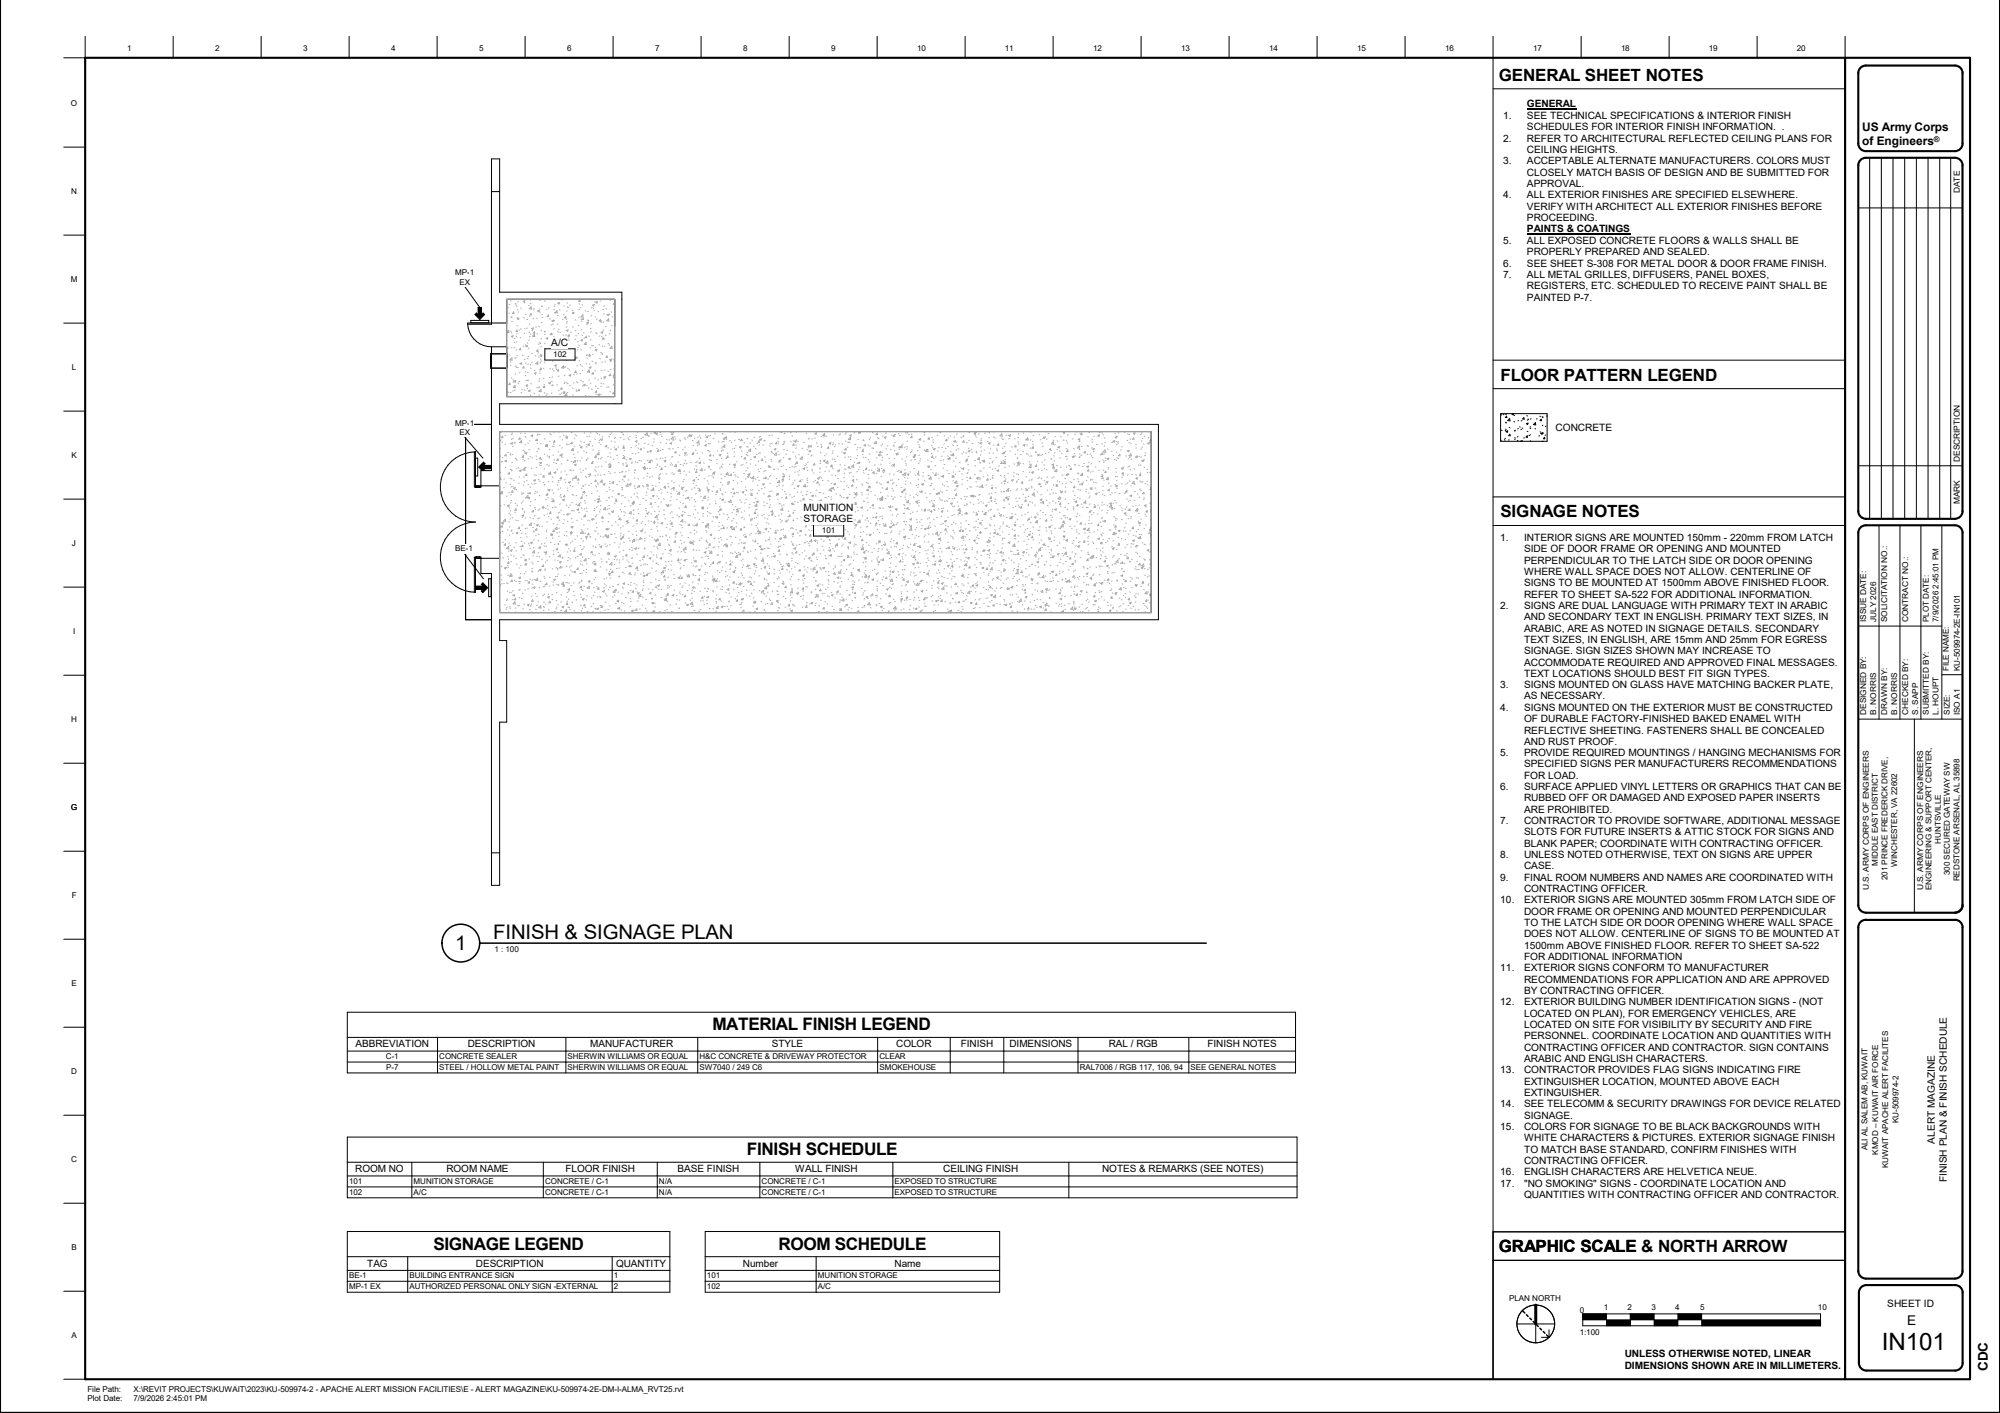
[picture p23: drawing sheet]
<svg xmlns="http://www.w3.org/2000/svg" width="841mm" height="594mm" viewBox="0 0 841 594" stroke-linecap="round" stroke-linejoin="round" font-family="sans-serif">
<defs><g id="words">
<text font-size="10.1" x="791.3" y="567.7">IN101</text>
<g font-size="8.5">
<text x="207.3" y="394.8">FINISH &amp; SIGNAGE PLAN</text>
<text x="191.4" y="399.2">1</text>
</g>
<g font-size="7.2">
<text x="299.6" y="433.2">MATERIAL FINISH LEGEND</text>
<text x="314.1" y="485.7">FINISH SCHEDULE</text>
<text x="182.2" y="525.4">SIGNAGE LEGEND</text>
<text x="327.3" y="525.4">ROOM SCHEDULE</text>
</g>
<g font-size="7.1">
<text x="630.3" y="33.9">GENERAL SHEET NOTES</text>
<text x="630.9" y="160">FLOOR PATTERN LEGEND</text>
<text x="630.9" y="217.5">SIGNAGE NOTES</text>
<text x="630.3" y="526.5">GRAPHIC SCALE</text>
<text x="630.3" y="526.5">GRAPHIC SCALE &amp; NORTH ARROW</text>
</g>
<g font-size="5.6">
<text x="802" y="557.2">E</text>
<text x="835.9" y="576.4" transform="rotate(-90 835.9 576.4)">CDC</text>
</g>
<g font-size="5">
<text x="783.1" y="55.2">US Army Corps</text>
<text x="783.1" y="61.1">of Engineers</text>
</g>
<g font-size="4.3">
<text x="231.8" y="145.5">A/C</text>
<text x="654.1" y="181.3">CONCRETE</text>
<text x="813.6" y="480.8" transform="rotate(-90 813.6 480.8)">ALERT MAGAZINE</text>
<text x="818.7" y="497.1" transform="rotate(-90 818.7 497.1)">FINISH PLAN &amp; FINISH SCHEDULE</text>
<text x="793.6" y="549.4">SHEET ID</text>
</g>
<g font-size="4.2">
<text x="642.1" y="45.2">GENERAL</text>
<text x="632.1" y="50">1.</text>
<text x="642.1" y="50">SEE TECHNICAL SPECIFICATIONS &amp; INTERIOR FINISH</text>
<text x="632.1" y="59.5">2.</text>
<text x="642.1" y="54.8">SCHEDULES FOR INTERIOR FINISH INFORMATION. .</text>
<text x="642.1" y="59.5">REFER TO ARCHITECTURAL REFLECTED CEILING PLANS FOR</text>
<text x="642.1" y="64.3">CEILING HEIGHTS.</text>
<text x="632.1" y="69">3.</text>
<text x="642.1" y="69">ACCEPTABLE ALTERNATE MANUFACTURERS. COLORS MUST</text>
<text x="642.1" y="73.8">CLOSELY MATCH BASIS OF DESIGN AND BE SUBMITTED FOR</text>
<text x="632.1" y="83.4">4.</text>
<text x="642.1" y="78.6">APPROVAL.</text>
<text x="642.1" y="83.4">ALL EXTERIOR FINISHES ARE SPECIFIED ELSEWHERE.</text>
<text x="642.1" y="88.1">VERIFY WITH ARCHITECT ALL EXTERIOR FINISHES BEFORE</text>
<text x="642.1" y="92.9">PROCEEDING.</text>
<text x="642.1" y="97.7">PAINTS &amp; COATINGS</text>
<text x="632.1" y="102.6">5.</text>
<text x="642.1" y="102.6">ALL EXPOSED CONCRETE FLOORS &amp; WALLS SHALL BE</text>
<text x="642.1" y="107.4">PROPERLY PREPARED AND SEALED.</text>
<text x="632.1" y="112.1">6.</text>
<text x="642.1" y="112.1">SEE SHEET S-308 FOR METAL DOOR &amp; DOOR FRAME FINISH.</text>
<text x="632.1" y="116.9">7.</text>
<text x="642.1" y="116.9">ALL METAL GRILLES, DIFFUSERS, PANEL BOXES,</text>
<text x="642.1" y="121.6">REGISTERS, ETC. SCHEDULED TO RECEIVE PAINT SHALL BE</text>
<text x="642.1" y="126.4">PAINTED P-7.</text>
<text x="337.9" y="214.7">MUNITION</text>
<text x="337.9" y="219.5">STORAGE</text>
<text x="630.9" y="227.4">1.</text>
<text x="640.9" y="227.4">INTERIOR SIGNS ARE MOUNTED 150mm -</text>
<text x="727.5" y="227.4">220mm FROM LATCH</text>
<text x="640.9" y="232.2">SIDE OF DOOR FRAME OR OPENING AND MOUNTED</text>
<text x="640.9" y="236.9">PERPENDICULAR TO THE LATCH SIDE OR DOOR OPENING</text>
<text x="640.9" y="241.7">WHERE WALL SPACE DOES NOT ALLOW. CENTERLINE OF</text>
<text x="640.9" y="246.5">SIGNS TO BE MOUNTED AT 1500mm ABOVE FINISHED FLOOR.</text>
<text x="640.9" y="251.2">REFER TO SHEET SA-522 FOR ADDITIONAL INFORMATION.</text>
<text x="630.9" y="256">2.</text>
<text x="640.9" y="256">SIGNS ARE DUAL LANGUAGE WITH PRIMARY TEXT IN ARABIC</text>
<text x="640.9" y="260.8">AND SECONDARY TEXT IN ENGLISH. PRIMARY TEXT SIZES, IN</text>
<text x="640.9" y="265.5">ARABIC, ARE AS NOTED IN SIGNAGE DETAILS. SECONDARY</text>
<text x="640.9" y="270.3">TEXT SIZES, IN ENGLISH, ARE 15mm AND 25mm FOR EGRESS</text>
<text x="640.9" y="275">SIGNAGE. SIGN SIZES SHOWN MAY INCREASE TO</text>
<text x="640.9" y="279.8">ACCOMMODATE REQUIRED AND APPROVED FINAL MESSAGES.</text>
<text x="640.9" y="284.6">TEXT LOCATIONS SHOULD BEST FIT SIGN TYPES.</text>
<text x="630.9" y="289.3">3.</text>
<text x="640.9" y="289.3">SIGNS MOUNTED ON GLASS HAVE MATCHING BACKER PLATE,</text>
<text x="630.9" y="298.9">4.</text>
<text x="640.9" y="294.1">AS NECESSARY.</text>
<text x="640.9" y="298.9">SIGNS MOUNTED ON THE EXTERIOR MUST BE CONSTRUCTED</text>
<text x="640.9" y="303.6">OF DURABLE FACTORY-FINISHED BAKED ENAMEL WITH</text>
<text x="640.9" y="308.4">REFLECTIVE SHEETING. FASTENERS SHALL BE CONCEALED</text>
<text x="630.9" y="317.9">5.</text>
<text x="640.9" y="313.1">AND RUST PROOF.</text>
<text x="640.9" y="317.9">PROVIDE REQUIRED MOUNTINGS / HANGING MECHANISMS FOR</text>
<text x="640.9" y="322.7">SPECIFIED SIGNS PER MANUFACTURERS RECOMMENDATIONS</text>
<text x="640.9" y="327.4">FOR LOAD.</text>
<text x="630.9" y="332.2">6.</text>
<text x="640.9" y="332.2">SURFACE APPLIED VINYL LETTERS OR GRAPHICS THAT CAN BE</text>
<text x="640.9" y="341.7">ARE PROHIBITED.</text>
<text x="640.9" y="337">RUBBED OFF OR DAMAGED AND EXPOSED PAPER INSERTS</text>
<text x="630.9" y="346.5">7.</text>
<text x="640.9" y="346.5">CONTRACTOR TO PROVIDE SOFTWARE, ADDITIONAL MESSAGE</text>
<text x="640.9" y="351.2">SLOTS FOR FUTURE INSERTS &amp; ATTIC STOCK FOR SIGNS AND</text>
<text x="640.9" y="356">BLANK PAPER; COORDINATE WITH CONTRACTING OFFICER.</text>
<text x="630.9" y="360.8">8.</text>
<text x="640.9" y="360.8">UNLESS NOTED OTHERWISE, TEXT ON SIGNS ARE UPPER</text>
<text x="640.9" y="365.5">CASE.</text>
<text x="630.9" y="370.3">9.</text>
<text x="640.9" y="370.3">FINAL ROOM NUMBERS AND NAMES ARE COORDINATED WITH</text>
<text x="640.9" y="375.1">CONTRACTING OFFICER.</text>
<text x="630.9" y="379.8">10.</text>
<text x="640.9" y="379.8">EXTERIOR SIGNS ARE MOUNTED 305mm FROM LATCH SIDE OF</text>
<text x="640.9" y="384.6">DOOR FRAME OR OPENING AND MOUNTED PERPENDICULAR</text>
<text x="640.9" y="389.3">TO THE LATCH SIDE OR DOOR OPENING WHERE WALL SPACE</text>
<text x="640.9" y="394.1">DOES NOT ALLOW. CENTERLINE OF SIGNS TO BE MOUNTED AT</text>
<text x="640.9" y="398.9">1500mm ABOVE FINISHED FLOOR. REFER TO SHEET SA-522</text>
<text x="640.9" y="403.6">FOR ADDITIONAL INFORMATION</text>
<text x="630.9" y="408.4">11.</text>
<text x="640.9" y="408.4">EXTERIOR SIGNS CONFORM TO MANUFACTURER</text>
<text x="640.9" y="413.2">RECOMMENDATIONS FOR APPLICATION AND ARE APPROVED</text>
<text x="640.9" y="417.9">BY CONTRACTING OFFICER.</text>
<text x="630.9" y="422.7">12.</text>
<text x="640.9" y="422.7">EXTERIOR BUILDING NUMBER IDENTIFICATION SIGNS -</text>
<text x="756.5" y="422.7">(NOT</text>
<text x="640.9" y="427.4">LOCATED ON PLAN), FOR EMERGENCY VEHICLES, ARE</text>
<text x="640.9" y="432.2">LOCATED ON SITE FOR VISIBILITY BY SECURITY AND FIRE</text>
<text x="640.9" y="437">PERSONNEL. COORDINATE LOCATION AND QUANTITIES WITH</text>
<text x="149.6" y="440.4">ABBREVIATION</text>
<text x="196.7" y="440.4">DESCRIPTION</text>
<text x="248.2" y="440.4">MANUFACTURER</text>
<text x="324.6" y="440.4">STYLE</text>
<text x="376.9" y="440.4">COLOR</text>
<text x="404" y="440.4">FINISH</text>
<text x="424.5" y="440.4">DIMENSIONS</text>
<text x="466.3" y="440.4">RAL / RGB</text>
<text x="507.7" y="440.4">FINISH NOTES</text>
<text x="640.9" y="441.7">CONTRACTING OFFICER AND CONTRACTOR. SIGN CONTAINS</text>
<text x="640.9" y="446.5">ARABIC AND ENGLISH CHARACTERS.</text>
<text x="630.9" y="451.3">13.</text>
<text x="640.9" y="451.3">CONTRACTOR PROVIDES FLAG SIGNS INDICATING FIRE</text>
<text x="640.9" y="456">EXTINGUISHER LOCATION, MOUNTED ABOVE EACH</text>
<text x="640.9" y="460.8">EXTINGUISHER.</text>
<text x="630.9" y="465.5">14.</text>
<text x="640.9" y="465.5">SEE TELECOMM &amp; SECURITY DRAWINGS FOR DEVICE RELATED</text>
<text x="640.9" y="470.3">SIGNAGE.</text>
<text x="630.9" y="475.1">15.</text>
<text x="640.9" y="475.1">COLORS FOR SIGNAGE TO BE BLACK BACKGROUNDS WITH</text>
<text x="640.9" y="479.8">WHITE CHARACTERS &amp; PICTURES. EXTERIOR SIGNAGE FINISH</text>
<text x="640.9" y="484.6">TO MATCH BASE STANDARD, CONFIRM FINISHES WITH</text>
<text x="640.9" y="489.4">CONTRACTING OFFICER.</text>
<text x="149.4" y="492.9">ROOM NO</text>
<text x="187.7" y="492.9">ROOM NAME</text>
<text x="237.8" y="492.9">FLOOR FINISH</text>
<text x="284.9" y="492.9">BASE FINISH</text>
<text x="334.4" y="492.9">WALL FINISH</text>
<text x="396.7" y="492.9">CEILING FINISH</text>
<text x="463.5" y="492.9">NOTES &amp; REMARKS (SEE NOTES)</text>
<text x="630.9" y="494.2">16.</text>
<text x="640.9" y="494.2">ENGLISH CHARACTERS ARE HELVETICA NEUE.</text>
<text x="630.9" y="498.9">17.</text>
<text x="640.9" y="498.9">&quot;NO SMOKING&quot; SIGNS -</text>
<text x="640.9" y="503.7">QUANTITIES WITH CONTRACTING OFFICER AND CONTRACTOR.</text>
<text x="689.7" y="498.9">COORDINATE LOCATION AND</text>
<text x="154.4" y="532.6">TAG</text>
<text x="200.2" y="532.6">DESCRIPTION</text>
<text x="259" y="532.6">QUANTITY</text>
<text x="312.4" y="532.6">Number</text>
<text x="376.2" y="532.6">Name</text>
<text x="683.2" y="570.6">UNLESS OTHERWISE NOTED, LINEAR</text>
<text x="683.2" y="575.6">DIMENSIONS SHOWN ARE IN MILLIMETERS.</text>
</g>
<g font-size="3.5">
<text x="824.1" y="81.2" transform="rotate(-90 824.1 81.2)">DATE</text>
<text x="824.1" y="194.2" transform="rotate(-90 824.1 194.2)">DESCRIPTION</text>
<text x="824.1" y="212" transform="rotate(-90 824.1 212)">MARK</text>
</g>
<g font-size="3.4">
<text x="53.5" y="21.3">1</text>
<text x="90.5" y="21.3">2</text>
<text x="127.5" y="21.3">3</text>
<text x="164.5" y="21.3">4</text>
<text x="201.5" y="21.3">5</text>
<text x="238.5" y="21.3">6</text>
<text x="275.5" y="21.3">7</text>
<text x="312.5" y="21.3">8</text>
<text x="349.5" y="21.3">9</text>
<text x="385.6" y="21.3">10</text>
<text x="422.6" y="21.3">11</text>
<text x="459.7" y="21.3">12</text>
<text x="496.7" y="21.3">13</text>
<text x="533.7" y="21.3">14</text>
<text x="570.7" y="21.3">15</text>
<text x="607.7" y="21.3">16</text>
<text x="644.7" y="21.3">17</text>
<text x="681.6" y="21.3">18</text>
<text x="718.6" y="21.3">19</text>
<text x="755.6" y="21.3">20</text>
<text x="29.8" y="44.4">O</text>
<text x="29.9" y="81.4">N</text>
<text x="29.8" y="118.4">M</text>
<text x="191.3" y="115.8">MP-1</text>
<text x="193.2" y="119.7">EX</text>
<text x="30.2" y="155.4">L</text>
<text x="232.7" y="150.2">102</text>
<text x="191.3" y="179.1">MP</text>
<text x="196.4" y="179.1">-1</text>
<text x="193.2" y="183">EX</text>
<text x="30" y="192.4">K</text>
<text x="345.7" y="224.2">101</text>
<text x="30.3" y="229.4">J</text>
<text x="191.3" y="231.8">BE</text>
<text x="195.8" y="231.8">-1</text>
<text x="784.8" y="261.5" transform="rotate(-90 784.8 261.5)">ISSUE DATE:</text>
<text x="788.9" y="261.5" transform="rotate(-90 788.9 261.5)">JULY 2026</text>
<text x="793.6" y="261.5" transform="rotate(-90 793.6 261.5)">SOLICITATION NO.:</text>
<text x="802.4" y="261.5" transform="rotate(-90 802.4 261.5)">CONTRACT NO.:</text>
<text x="811.1" y="261.5" transform="rotate(-90 811.1 261.5)">PLOT DATE:</text>
<text x="815.2" y="261.5" transform="rotate(-90 815.2 261.5)">7/9/2026 2:45:01 PM</text>
<text x="30.7" y="266.4">I</text>
<text x="819.6" y="282.1" transform="rotate(-90 819.6 282.1)">FILE NAME:</text>
<text x="824.1" y="282.1" transform="rotate(-90 824.1 282.1)">KU-509974-2E-IN101</text>
<text x="29.9" y="303.4">H</text>
<text x="784.8" y="300.5" transform="rotate(-90 784.8 300.5)">DESIGNED BY:</text>
<text x="788.9" y="300.5" transform="rotate(-90 788.9 300.5)">B. NORRIS</text>
<text x="793.6" y="300.5" transform="rotate(-90 793.6 300.5)">DRAWN BY:</text>
<text x="797.8" y="300.5" transform="rotate(-90 797.8 300.5)">B. NORRIS</text>
<text x="802.4" y="300.5" transform="rotate(-90 802.4 300.5)">CHECKED BY:</text>
<text x="806.6" y="300.5" transform="rotate(-90 806.6 300.5)">S. SAPP</text>
<text x="811.1" y="300.5" transform="rotate(-90 811.1 300.5)">SUBMITTED BY:</text>
<text x="815.2" y="300.5" transform="rotate(-90 815.2 300.5)">L. HOUPT</text>
<text x="820" y="300.5" transform="rotate(-90 820 300.5)">SIZE:</text>
<text x="824.1" y="300.7" transform="rotate(-90 824.1 300.7)">ISO A1</text>
<text x="29.8" y="340.4">G</text>
<text x="816.1" y="354.7" transform="rotate(-90 816.1 354.7)">HUNTSVILLE</text>
<text x="789.7" y="364" transform="rotate(-90 789.7 364)">MIDDLE EAST DISTRICT</text>
<text x="797.8" y="364.4" transform="rotate(-90 797.8 364.4)">WINCHESTER, VA 22602</text>
<text x="793.7" y="370" transform="rotate(-90 793.7 370)">201 PRINCE FREDERICK DRIVE,</text>
<text x="820" y="367.9" transform="rotate(-90 820 367.9)">300 SECURED GATEWAY SW</text>
<text x="824" y="370.6" transform="rotate(-90 824 370.6)">REDSTONE ARSENAL, AL 35898</text>
<text x="30.1" y="377.4">F</text>
<text x="785.8" y="374.3" transform="rotate(-90 785.8 374.3)">U.S. ARMY CORPS OF ENGINEERS</text>
<text x="808.7" y="374.4" transform="rotate(-90 808.7 374.4)">U.S. ARMY CORPS OF ENGINEERS</text>
<text x="812.2" y="374.2" transform="rotate(-90 812.2 374.2)">ENGINEERING &amp; SUPPORT CENTER,</text>
<text x="208" y="400.4">1 : 100</text>
<text x="30.1" y="414.4">E</text>
<text x="162.3" y="445.3">C-1</text>
<text x="162.4" y="449.9">P-7</text>
<text x="184.7" y="445.3">CONCRETE SEALER</text>
<text x="184.7" y="449.9">STEEL / HOLLOW METAL PAINT</text>
<text x="238.7" y="445.3">SHERWIN WILLIAMS OR EQUAL</text>
<text x="238.7" y="449.9">SHERWIN WILLIAMS OR EQUAL</text>
<text x="294.1" y="449.9">SW7040 / 249 C6</text>
<text x="294.1" y="445.3">H&amp;C CONCRETE &amp; DRIVEWAY PROTECTOR</text>
<text x="369.8" y="449.9">SMOKEHOUSE</text>
<text x="369.8" y="445.3">CLEAR</text>
<text x="454" y="449.9">RAL7006 / RGB 117, 106, 94</text>
<text x="500.6" y="449.9">SEE GENERAL NOTES</text>
<text x="29.9" y="451.4">D</text>
<text x="798.3" y="472.2" transform="rotate(-90 798.3 472.2)">KU-509974-2</text>
<text x="785.2" y="483.7" transform="rotate(-90 785.2 483.7)">ALI AL SALEM AB, KUWAIT</text>
<text x="789.7" y="485.4" transform="rotate(-90 789.7 485.4)">KMOD – KUWAIT AIR FORCE</text>
<text x="30" y="488.6">C</text>
<text x="794" y="491.1" transform="rotate(-90 794 491.1)">KUWAIT APACHE ALERT FACILITES</text>
<text x="146.8" y="497.8">101</text>
<text x="173.9" y="497.8">MUNITION STORAGE</text>
<text x="229.2" y="497.8">CONCRETE / C-1</text>
<text x="277.1" y="497.8">N/A</text>
<text x="320.3" y="497.8">CONCRETE / C-1</text>
<text x="376.2" y="497.8">EXPOSED TO STRUCTURE</text>
<text x="146.8" y="502.4">102</text>
<text x="173.9" y="502.4">A/C</text>
<text x="229.2" y="502.4">CONCRETE / C-1</text>
<text x="277.1" y="502.4">N/A</text>
<text x="320.3" y="502.4">CONCRETE / C-1</text>
<text x="376.2" y="502.4">EXPOSED TO STRUCTURE</text>
<text x="30.1" y="525.5">B</text>
<text x="146.8" y="537.5">BE-1</text>
<text x="172.2" y="537.5">BUILDING ENTRANCE SIGN</text>
<text x="258.1" y="537.5">1</text>
<text x="297.3" y="537.5">101</text>
<text x="343.9" y="537.5">MUNITION STORAGE</text>
<text x="146.8" y="542.1">MP-1 EX</text>
<text x="172.2" y="542.1">AUTHORIZED PERSONAL ONLY SIGN -EXTERNAL</text>
<text x="258.1" y="542.1">2</text>
<text x="297.3" y="542.1">102</text>
<text x="343.9" y="542.1">A/C</text>
<text x="634.6" y="546.9">PLAN NORTH</text>
<text x="664.3" y="551.9">0</text>
<text x="674.5" y="550.6">1</text>
<text x="684.4" y="550.6">2</text>
<text x="694.4" y="550.6">3</text>
<text x="704.5" y="550.6">4</text>
<text x="714.9" y="550.6">5</text>
<text x="764.5" y="550.6">10</text>
<text x="30.1" y="562.5">A</text>
<text x="664.3" y="561.4">1:100</text>
<text x="36.8" y="585.1">File Path:</text>
<text x="56.1" y="585.1">X:\REVIT PROJECTS\KUWAIT\2023\KU-509974-2 - APACHE ALERT MISSION FACILITIES\E - ALERT MAGAZINE\KU-509974-2E-DM-I-ALMA_RVT25.rvt</text>
<text x="36.8" y="589.2">Plot Date:</text>
<text x="56.1" y="589.2">7/9/2026 2:45:01 PM</text>
</g>
<text font-size="3.3" x="813.3" y="59.6">®</text>
</g></defs>
<path d="M199.7 129.3h4.1v5h-4.1zM201.3 194.3h5v3.6h-5zM200.1 245.1h5v4h-5z" fill="#000"/>
<g fill="none" stroke="#ababab" stroke-width=".42">
<path d="M213.1 138.6v.1M213.1 125.9h45.4v40.9h-45.4zM213.5 129.3l.3 .2M213.9 138.9l.1 .9-.9-.1zM214.3 131.7h-.3M214.4 128h-.3M214.7 126.3l.2 .2M214.7 139.2l.2 .2M214.8 133.3l.3 .2M215 139.9l.3 .1M215.1 133.1l.2 .3M215.5 135.2h-.4"/>
<path d="M216 131.2l.2 .6-.6-.1zM216.8 128.1l.3 .2M217 127.6l-.4 .1M217.1 128.5l.3 .3M217.4 138.8l-.4 .6h.6l-.1-.6M217.5 134l.7-.2-.2 .6zM217.6 136.9l-.3 .2M217.7 133.5l-.2 .2M217.8 130.1l-.2 .2M218 126.7l-.3 .3M218.1 131.2h-.3M218.3 138.7l.2 .2"/>
<path d="M219 129.5l.2 .2M219.2 138.3h-.3M220 126.7l.7-.3-.2 .6zM220.2 133.5l.3 .2M220.6 138.2l.3 .2M220.8 127.1l-.3 .1M221 132.1l.3 .2M221.7 138h-.3M221.9 134.3l-.4 .1M222.2 128.4l.3 .2M222.6 129.8l.8-.8 .1 1zM222.7 139.6l-.3 .2"/>
<path d="M222.8 136.2l-.3 .2M222.9 132.8l-.2 .2M223.1 129.4l-.3 .2M223.1 127.5l.2 .3M223.2 126l-.3 .2M223.3 131.8l.1 .6h-.6zM223.6 138.1l.7-.2-.2 .6zM223.7 138.9l.2 .3M224.4 129.8l.3 .1M224.4 134h-.3M224.5 130.3h-.3M224.7 139.4l.1 .7-.6-.1z"/>
<path d="M225.6 137.5h-.3M225.6 133.8l.3 .1M226.1 130.8l.7-.3-.2 .6zM226.5 137.2l.3 .2M226.9 131.1l.3 .2M227.1 130h-.3M227.2 126.3h-.3M227.7 128.6l.3 .2M227.8 138.9l-.3 .2M228 135.5l-.3 .2M228.1 132.2l-.3 .1M228.2 128.8l-.3 .1"/>
<path d="M228.3 133.5h-.4M228.9 139.4l.3 .2M229 126.5l.2 .2M229.1 139.2l.3 .2M229.8 125.9l-.4 .1M229.8 130l.3 .1M230.6 132.4l.1 .7-.6-.1zM230.9 129.5h-.3M231.1 134l.3 .2M232 136.6l-.3 .1M232.1 134.9l.7-.3-.2 .6zM232.5 136.1l.2 .3"/>
<path d="M232.9 130l.2 .3M233.1 138.1l-.3 .2M233.1 128.8l.3 .2M233.2 134.7l-.2 .3M233.3 131.4l-.2 .2M233.5 128l-.3 .2M234.2 130.6l.2 1-.9-.1zM234.5 139.4l.3 .2M234.6 127.5l.7-.3-.2 .6zM234.6 136.3l-.4 .1M234.7 132.6l-.3 .1M234.9 138.3l.2 .3"/>
<path d="M235.2 130.2l.3 .2M235.7 139.8h-.3M236.1 125.9l-.1 .1 .6 .1v-.2M236.5 134.2l.3 .2M237.2 132.3h-.3M237.4 128.6l-.4 .1M237.9 133.1l.1 .6-.6-.1zM238.2 138.9l.7-.2-.2 .6zM238.3 137.4l-.3 .2M238.4 135.1l.2 .2M238.4 134.1l-.2 .1M238.4 135.8h-.3"/>
<path d="M238.5 129.1l.3 .1M238.5 130.7l-.2 .2M238.7 127.3l-.3 .2M238.8 129l.2 .3M239.9 128.3h-.3M239.9 139.7l.3 .1M240.7 131.6l.7-.3-.2 .6zM240.7 130.4l.3 .2M240.8 137.3l.2 .3M241.1 131.8h-.4M241.9 134.5l.3 .1M242.1 138.9l-.3 .1"/>
<path d="M243.5 136.8l-.3 .2M243.6 133.4l-.3 .2M243.7 130l-.3 .2M243.8 127.8h-.4M243.8 126.1l.1 .6h-.6zM243.8 126.6l-.3 .2M244 129.3l.2 .2M244.3 134.1l.3 .2M244.7 138.6h-.4M244.7 128l.2 .3M244.8 135h-.3M245.1 132.3l.1 1-.9-.1z"/>
<path d="M245.2 133.7l.1 .7-.6-.1zM245.4 139.9l.3 .1M246.1 130.6l.3 .2M246.7 135.7l.7-.3-.2 .6zM246.7 136.3l.3 .3M247 134.7l.6 .2M247.5 130.9l-.4 .1M248.5 138.1h-.3M248.6 139.4l-.3 .2M248.7 136l-.2 .2M248.8 132.6l-.2 .2M249 129.2l-.3 .3"/>
<path d="M249.1 125.9l-.3 .2M249.2 128.3l.7-.3-.2 .7zM249.4 129.5l.2 .2M250 130.6h-.3M250.1 126.9l-.2 .1M250.2 133.1l.2 .2M250.6 139.9l.3 .2M250.7 127l.2 .3M251.1 126.7l.1 .6h-.6zM251.2 134.1l-.3 .1M251.5 130.9l.3 .2M252.5 134.4l.1 .6-.6-.1z"/>
<path d="M252.6 135.3l.3 .3M252.7 126.6h-.3M252.8 139.7l.7-.2-.2 .6zM252.8 134.9l.3 .2M253.8 138.7l-.2 .2M253.9 130.1h-.4M254 135.3l-.3 .2M254.1 131.9l-.3 .2M254.2 128.5l-.3 .2M254.8 129.8l.3 .1M255 137.2l-.4 .1M255.1 134.8l.8-.8 .1 1z"/>
<path d="M255.3 132.4l.7-.3-.2 .6zM256.2 132l.2 .3M256.5 126.1h-.3M256.5 138.9l.3 .2M256.6 126l.2 .2M256.9 131.1l.3 .2M257.5 136.9l-.3 .1M257.6 133.3h-.3M258.2 135.1l.3 .2M258.4 127.3l.1 .7-.6-.1zM213.1 154.1h.1M213.1 154v.1"/>
<path d="M213.1 148.6l.2-.1-.2 .6M213.7 150h-.3M213.9 146.3l-.4 .1M214.2 149.1l.3 .2M214.6 152.1l.3 .2M214.9 153.5h-.3M215 158.8l.3 .3M215.1 141.4l.7-.3-.2 .6zM215.1 146l.2 .2M215.3 150.5v.9l-.8-.1zM215.7 159.7l.2 .2M216.2 143.9l.3 .2"/>
<path d="M216.4 146l-.3 .1M216.4 150.5l.3 .1M216.5 142.3l-.3 .1M216.9 157.2l-.3 .2M217 153.8l-.3 .2M217.1 150.4l-.3 .2M217.1 141.4l.2 .2M217.1 154.3l.2 .2M217.2 147l-.2 .2M217.3 143.7l-.2 .2M217.5 140.3l-.3 .2M217.6 149.5h-.3"/>
<path d="M217.6 154.5l.3 .1M218.7 152.9l.6-.3-.1 .6zM218.7 156.7h-.4M218.9 146.4l.1 .7-.6-.1zM219.1 142h-.4M219.7 149.3l.3 .2M220.3 154.1l.1 .6h-.6zM220.3 145.5h-.4M220.4 140.1l.3 .2M220.6 151l.2 .3M220.9 157.8l.3 .3M221 145l.2 .2"/>
<path d="M221.1 145.5l.7-.3-.2 .6zM221.1 159.9l.3 .2M221.2 156.3l-.3 .1M221.3 152.7h-.3M221.7 144.1l.3 .2M221.8 150.7l.3 .2M222 159.9l-.3 .2M222.1 156.5l-.3 .2M222.2 153.1l-.3 .2M222.3 149.7l-.3 .2M222.4 159.9h-.4M222.5 146.3l-.3 .2"/>
<path d="M222.6 143l-.3 .1M222.9 141.5h-.3M223 140.4l.3 .2M223 153.2l.2 .3M223.1 154.7l.3 .2M223.9 152.3l-.4 .1M224 148.6l-.4 .1M224.7 157l.7-.3-.2 .6zM224.7 140.5l.2 1-1-.1zM225 155.8l-.3 .1M225.1 149.5l.3 .2M225.3 153l.8-.9 .1 1z"/>
<path d="M225.8 140.3l.3 .2M226.1 147.1l.2 .6h-.7zM226.5 150l.2 .2M226.5 148.3l-.3 .1M226.7 144.7h-.4M226.9 156.8l.2 .3M226.9 143.9l.3 .3M227.1 159.2l-.3 .2M227.1 144.4l.3 .1M227.2 149.6l.7-.3-.2 .6zM227.2 155.8l-.3 .2M227.2 150.9l.3 .2"/>
<path d="M227.3 152.4l-.2 .3M227.5 149.1l-.3 .2M227.5 154.7l.2 .7-.6-.1zM227.6 145.7l-.3 .2M227.7 142.3l-.3 .2M227.7 151.8l-.3 .1M228.5 154.9l.3 .2M228.8 159h-.4M228.9 152.2l.3 .3M229.2 144.3l-.3 .1M229.3 140.6l-.3 .1M229.7 142.2l.6-.3-.1 .7z"/>
<path d="M230.4 147.8l-.4 .1M230.5 149.8l.3 .1M231.2 140.5l.3 .2M231.3 158.7h-.3M231.4 155h-.3M231.9 140.3h-.3M232 140.1l.2 .6h-.7zM232.4 158.5l-.3 .2M232.4 149l.3 .2M232.5 155.1l-.3 .2M232.5 144.6l.3 .1M232.6 151.7l-.3 .2"/>
<path d="M232.7 151.1l.3 .2M232.7 148.3l-.2 .2M232.8 155.8l.2 .2M232.8 142.9l.3 .3M232.9 144.9l-.3 .2M233 141.5l-.3 .2M233 143.8l-.3 .1M233.3 153.7l.6-.3-.2 .6zM233.4 147.7l.2 .7-.6-.1zM233.9 155.2l.3 .2M234 154.6l-.3 .1M234.1 151h-.3"/>
<path d="M234.8 143l.8-.8 .1 1zM234.8 155.4l.1 .6h-.5zM234.9 151.2l.2 .3M235.2 158.2h-.4M235.7 146.3l.7-.2-.2 .5zM236 150l.2 .2M236.1 154.6l.8-.8 .2 1zM236.7 150.6l-.4 .1M236.7 140.8l.2 .2M236.8 147h-.3M237.6 157.7l-.3 .2M237.7 154.3l-.3 .3"/>
<path d="M237.8 151l-.2 .2M237.8 154.1l-.3 .1M237.9 144.8l.3 .2M238 147.6l-.3 .2M238.1 144.2l-.3 .2M238.1 151.4l.3 .2M238.2 140.8l-.3 .2M238.3 148l.3 .2M238.7 154.8l.3 .2M238.8 141.9l.2 .3M239.3 140.7l.1 .7-.6-.1zM239.3 157.8l.7-.3-.2 .6z"/>
<path d="M239.4 146.6l-.4 .1M239.4 155.4l.2 .2M239.5 143h-.4M240.5 150.1l-.3 .1M240.7 148.4l.1 .6-.6-.1zM240.7 150.2l.3 .3M241.4 150.2l.2 .2M241.6 157.3l-.3 .1M241.8 150.4l.7-.3-.2 .7zM242 142.6l-.3 .1M242.1 141l.3 .2M242.1 156l.1 .6h-.6z"/>
<path d="M242.7 157.1l-.3 .2M242.8 153.7l-.2 .2M243 150.3l-.3 .2M243.1 146.9l-.3 .3M243.2 143.6l-.2 .2M243.2 146.1l-.3 .1M243.3 140.2l-.2 .2M243.3 145l.3 .2M243.5 151.6l.3 .2M244.1 157h-.3M244.2 159.8l.3 .3M244.3 143l.6-.3-.1 .7z"/>
<path d="M244.3 153.3h-.4M244.3 146.9l.2 .3M244.6 153.8l.3 .2M244.7 140.9l.2 .2M244.8 155.6l.3 .2M245.9 142.1l-.4 .1M246.4 143.9l.1 1-.8-.2zM246.6 141.4l.1 .6-.6-.1zM246.7 149.2l.2 .2M246.8 153h-.3M246.8 150.5l.3 .1M246.9 149.3h-.3"/>
<path d="M247.5 141.2l.3 .2M247.8 155.5l.1 1-.9-.2zM247.8 154.5l.7-.3-.2 .7zM247.9 159.7l-.3 .2M248 149l.1 .6h-.6zM248 156.3l-.3 .2M248 156.5h-.4M248.1 153l-.2 .1M248.2 149.6l-.2 .2M248.4 146.2l-.3 .2M248.5 142.8l-.3 .2M248.8 145.2l.2 .3"/>
<path d="M248.9 151.8l.3 .2M249.4 156.6l.2 .7-.7-.1zM249.5 148.9l-.4 .1M249.6 145.3h-.3M250.1 158.8l.3 .2M250.2 155.9l.3 .1M250.2 145.9l.2 .3M250.3 147.1l.7-.2-.2 .6zM250.6 152.7l.2 .3M250.7 152.4l-.4 .1M250.8 140.1l.3 .2M251.7 159.6l-.3 .1"/>
<path d="M252.1 145h-.3M252.2 150.7l.3 .2M252.3 141.3h-.3M252.6 148.2l.3 .2M252.9 141.5l.3 .1M253.1 159l-.3 .2M253.2 155.6l-.3 .2M253.3 152.2l-.2 .2M253.3 148.5h-.3M253.4 148.8l-.2 .3M253.6 145.5l-.3 .2M253.7 142.1l-.3 .2"/>
<path d="M253.9 142l.1 .6h-.6zM253.9 158.6l.7-.3-.2 .6zM254.2 145.5l.3 .2M254.3 159.3h-.3M254.4 155.6l-.3 .1M254.4 152.1l.2 .1M254.8 140.9l-.3 .1M255.3 149.6l.1 .7-.6-.1zM255.6 156.1l.3 .2M256 144.4l-.3 .1M256.1 157.8l.2 .2M256.1 144.9l.3 .3"/>
<path d="M256.2 140.3l.3 .2M256.4 151.2l.7-.2-.2 .6zM256.5 151.7l.3 .3M256.7 157.3l.1 .6h-.6zM257 155.3h-.4M257.1 151.6h-.3M257.3 145.6l.1 1-.9-.2zM257.6 150.9l.3 .2M258.1 158.8h-.3M258.2 158.3l-.3 .2M258.3 154.9l-.2 .3M258.4 140.5h.1"/>
<path d="M258.4 141.7l.1 .1M258.4 145h.1M258.4 151.6l-.2 .2M258.5 157.3l-.6 .7 .6 .1M258.5 148.3l-.2 .1M213.3 164.7h-.2M213.7 164.8l.3 .2M214.4 161.1l.1 .6h-.6zM214.6 164.9l.2 .2M215.9 164.3l-.4 .1M216 160.7h-.4M216.2 160.2l.7-.2-.2 .6z"/>
<path d="M216.6 162.1l.1 .9-.9-.1zM216.6 164l-.3 .2M216.7 160.6l-.2 .2M217.8 161l.3 .2M218.5 160.4h-.3M219.1 165.1l.3 .1M219.7 163.8l-.3 .1M220.5 163.9l.3 .2M221.7 161.8l.1 .6-.6-.1zM221.7 166.6l-.2 .2M221.8 163.2l-.2 .3M222.2 164.3l.7-.3-.2 .7z"/>
<path d="M223 166.1l.2 .3M223.2 161.2l.3 .3M224.5 165.3l.3 .2M226 166.7h-.4M226.1 163h-.3M226.4 162.9l.3 .2M226.5 160.1l.3 .2M226.8 166l-.2 .2M226.9 162.6l-.2 .2M227.5 163.7v1l-.8-.1zM228.6 162.6l-.3 .1M228.7 161.5l.2 .2"/>
<path d="M228.9 165.1l.3 .3M229 162.4l.1 .6-.6-.1zM229.8 166.2h-.3M229.9 165.5l.3 .2M230.8 161l.7-.2-.2 .6zM231.9 160.4l.3 .1M232.1 165.2l-.2 .2M232.2 161.8l-.2 .3M232.4 161.8l.2 .3M232.5 162.1l-.3 .1M234.1 161.7l.3 .2M234.8 164.1l.3 .2"/>
<path d="M235.3 165.7l.3 .2M236.3 163l.1 .7-.6-.1zM236.3 165.3l-.4 .1M236.8 165.1l.7-.2-.2 .6zM237.3 164.5l-.2 .2M237.4 160.6l.3 .2M237.4 161.1l-.2 .2M238.3 165.4l.1 1-.9-.2zM238.3 160.8l.2 .3M238.8 165h-.3M238.9 161.3h-.3M239.5 162l.3 .1"/>
<path d="M240.7 163.1l.3 .2M240.8 166l.2 .2M241.5 161h-.4M242.4 163.8l-.2 .2M242.6 160.4l-.3 .3M242.7 164.5h-.4M242.8 160.8l.3 .2M243.5 163.7l.2 .6-.7-.1zM244.6 166.6l.1 .2M244.9 162.2l.3 .1M245.3 160.5h-.3M245.4 161.9l.7-.3-.2 .6z"/>
<path d="M246.2 166.2l.3 .2M246.7 162.1l.2 .2M247.6 166.5l-.2 .2M247.7 163.1l-.2 .2M248.2 161l.3 .2M249 163.6l-.3 .1M250.4 162.4l.3 .2M250.5 165.6l.3 .2M250.8 164.3l.2 .6h-.7zM251.4 165.9l.7-.2-.2 .6zM251.6 163.3h-.4M251.6 166.5l.3 .1"/>
<path d="M252.6 161l.3 .2M252.8 165.7l-.2 .2M252.9 162.3l-.2 .3M253.7 161.3l.2 .2M255.4 162.8h-.3M255.8 162.6l.3 .2M256.5 164.6l.2 .2M257 166.7l.2 .1M258 165.1l-.3 .2M258.1 164.9l.1 .7-.6-.1zM258.1 161.7l-.3 .2M210.1 198.5h.1"/>
<path d="M210.1 181.4h274v76.2h-274zM210.2 195.2l-.1 .1M210.4 191.8l-.3 .2M210.5 188.4l-.3 .2M210.6 185l-.3 .2M210.7 181.6l-.3 .2M211 193.9l.3 .2M211.1 185.8l.3 .2M211.1 194.2l-.3 .1M211.2 192.3l.3 .2M211.3 183.4l.2 .6h-.7zM212.3 193.8l.8-.3-.2 .6z"/>
<path d="M212.5 196.4l.3 .2M212.6 186.7h-.3M212.7 191.1l.2 .6-.6-.1zM212.7 183l-.3 .1M213.8 190.2h-.4M214.2 198.7v.6h-.5zM214.5 191.2l.3 .2M214.5 190.6l.3 .3M214.8 186.4l.7-.3-.2 .7zM214.8 197.4h-.3M214.9 197.4l.3 .3M215 184.6l.2 .2"/>
<path d="M215.2 182l.3 .2M215.3 182.7l-.3 .1M215.4 197.8l-.3 .2M215.5 194.4l-.3 .2M215.6 191l-.3 .2M215.7 187.6l-.2 .2M215.9 184.2l-.3 .2M216.5 186.2h-.4M216.5 186l.3 .2M216.7 192.6l.3 .1M217 192.9l.2 .2M217.4 197.1h-.3"/>
<path d="M217.6 193.4h-.4M217.9 196.6l.3 .2M218.4 197.9l.7-.3-.2 .6zM218.5 186l.8-.8 .1 1zM218.6 184l.1 .7-.6-.1zM219.1 182.2h-.3M220 191.4l.2 .2M220 191.7l.1 .6-.6-.1zM220.1 193l-.3 .1M220.2 189.4h-.3M220.5 189.6l.2 .3M220.6 197.1l-.3 .2"/>
<path d="M220.6 196.8l.2 .9-1-.1zM220.7 182.2l.2 .2M220.7 193.7l-.3 .2M220.9 190.3l-.3 .2M220.9 196.4l.2 .3M220.9 190.5l.7-.3-.2 .7zM220.9 183.6l.2 .2M221 186.9l-.3 .2M221.1 183.5l-.3 .2M221.2 196.6h-.3M221.4 199.3l.2 .6h-.7zM221.9 186.2l.3 .2"/>
<path d="M222.1 192.8l.3 .2M222.8 189l-.4 .1M222.9 185.3l-.4 .1M222.9 191.9l.2 .2M223.4 183.2l.7-.3-.2 .6zM223.4 196.8l.2 .2M223.9 192.5l-.3 .1M225 199.7h-.3M225.4 191.6l.2 .3M225.4 185l-.3 .1M225.6 199.8l-.3 .2M225.7 196.4l-.2 .2"/>
<path d="M225.8 193l-.2 .3M225.9 184.7l.1 .6h-.6zM226 189.7l-.3 .2M226.1 186.3l-.3 .2M226.1 182.5l.3 .1M226.2 182.9l-.3 .2M226.4 188.6l.3 .2M226.6 188.5l-.3 .1M226.8 195.4l.2 .2M226.8 182.5l.3 .3M226.9 194.6l.8-.2-.2 .5zM227.3 192.3l.1 .7-.6-.1z"/>
<path d="M227.3 186.5l.3 .1M227.5 193l.3 .2M227.5 199.3l-.3 .1M227.7 195.7h-.4M228.7 199.9l.2 .7-.7-.1zM228.8 197.1l.3 .1M228.8 190.8l.3 .3M229.3 184.5l-.4 .1M229.4 187.2l.7-.2-.2 .6zM229.6 181.4l.1 .1M230.1 186.9l.2 .9-.9-.1zM230.2 195.4h-.3"/>
<path d="M230.3 191.7h-.3M230.8 191.9l.3 .2M230.9 199.1l-.3 .1M231 195.7l-.3 .2M231.1 192.3l-.3 .2M231.3 188.9l-.3 .2M231.4 185.5l-.3 .2M231.4 198.8l-.3 .1M231.5 198.5l.1 .9-.9-.1zM231.5 182.1l-.3 .2M231.5 182.7l.3 .1M232.3 187.6l.3 .2"/>
<path d="M232.7 194.4l.3 .2M232.7 181.5l.3 .3M232.8 186.7l.2 .2M232.9 191.3l-.4 .1M232.9 193.3l.3 .1M233 198.7l.7-.3-.2 .7zM233 187.7h-.3M233.2 185.3l.1 .6h-.6zM234.1 194.9h-.4M234.2 197.3l.3 .1M234.6 193l.1 .6-.6-.1zM234.7 189.8l.3 .2"/>
<path d="M234.8 181.5l.3 .2M235.5 191.3l.7-.2-.2 .6zM235.5 187.3l-.3 .1M235.7 183.7h-.3M236.1 198.3l-.3 .2M236.2 194.9l-.2 .3M236.2 192.1l.3 .2M236.3 191.6l-.2 .2M236.5 188.2l-.3 .2M236.6 184.8l-.3 .2M236.6 181.4l-.2 .2M236.7 190.8l-.3 .1"/>
<path d="M236.9 182.9l.3 .2M237.8 198h-.3M238 184l.7-.3-.2 .6zM238.2 186.9l.3 .2M238.2 199.4l.3 .3M238.3 183.3l-.4 .1M238.3 186.6l.2 .2M238.4 193.5l.2 .2M238.6 193.4l.3 .2M239.4 186.8l-.3 .1M239.6 197.5l.3 .2M240.2 181.8l.3 .1"/>
<path d="M240.4 197.7h-.4M240.5 185.9l.1 .7-.6-.1zM240.5 194l-.3 .1M240.7 188.8l.2 .2M241 188.6l.1 .9-.9-.1zM241.2 197.7l-.2 .2M241.3 194.3l-.2 .2M241.5 190.9l-.3 .2M241.6 195.4l.7-.2-.2 .5zM241.6 187.5l-.3 .2M241.6 192.4l.3 .1M241.7 184.1l-.2 .3"/>
<path d="M241.9 193.6l.1 .6h-.6zM242.1 182.8l-.3 .1M242.4 183.1l.3 .2M243 193.7h-.3M243.2 190h-.4M243.6 187.2l.3 .1M243.8 193.7l.3 .2M244 188l.7-.2-.2 .6zM244.1 198.4l.3 .3M244.2 197.2h-.3M244.2 185.5l.2 .3M244.6 192.4l.2 .2"/>
<path d="M245.1 197.7l.2 .2M245.7 182l.2 .2M245.7 189.7h-.3M245.8 186h-.3M246.5 196.9l-.2 .2M246.6 187.8l.2 .2M246.6 193.5l-.2 .2M246.8 190.2l-.3 .1M246.9 186.8l-.3 .1M246.9 193.2h-.4M247 183.4l-.3 .2M247.1 192.6l.3 .1"/>
<path d="M247.6 199.5l.7-.2-.2 .6zM247.8 186.6l.1 .6h-.6zM247.8 183.3l.3 .2M248.4 185.7h-.4M248.5 182h-.3M249 187.4l.3 .2M249.2 194.2l.1 .7-.6-.1zM249.2 193.9l.3 .2M249.6 189.1l-.4 .1M250.1 192.2l.7-.3-.2 .6zM250.1 197.4l.2 .3M250.1 184.5l.3 .3"/>
<path d="M250.5 200h-.4M250.5 198l.2 .2M250.5 191.3l.2 .3M250.6 196.3l-.3 .1M251 191.1l.8-.9 .1 1zM251 181.7h-.3M251.1 182.2l.2 .2M251.6 199.6l-.3 .2M251.7 196.2l-.2 .2M251.8 192.8l-.2 .2M252 189.4l-.3 .2M252.1 186.1l-.3 .2"/>
<path d="M252.2 182.7l-.2 .2M252.2 185.2h-.3M252.5 192.8l.3 .2M252.5 186.8l.3 .2M252.5 199.6l.2 .3M252.6 184.8l.7-.3-.2 .6zM253.2 196h-.4M253.2 183.6l.3 .2M253.3 192.3l-.4 .1M254.3 199.5h-.3M254.5 187.6l.3 .2M254.6 194.2l.3 .2"/>
<path d="M255.1 187.2l.1 .6h-.6zM255.8 192h-.3M255.9 198.2l.3 .2M255.9 188.3h-.3M256 196.4l.2 .2M256 183.5l.3 .3M256.2 196.3l.7-.3-.2 .6zM256.4 190.3l.3 .2M256.5 194.9l.1 .6h-.6zM256.5 182.5l.3 .1M256.8 198.9l-.3 .2M256.8 195.5l-.2 .2"/>
<path d="M257 192.2l-.3 .2M257 195.5h-.3M257.1 188.8l-.3 .2M257.2 185.4l-.2 .2M257.3 182l-.2 .2M257.9 193l.3 .2M258.4 185.8l.3 .2M258.4 198.6l.3 .2M258.5 188h-.3M258.6 188.9l.7-.3-.2 .6zM258.6 184.3l-.3 .1M258.6 183.8l.3 .2"/>
<path d="M259.7 191.5h-.4M259.9 187.8l.3 .2M260.1 194.4l.2 .2M260.8 198.6l-.4 .1M261.2 184h-.3M261.2 181.4l.4 .5 .1-.5M261.3 198.4l.3 .2M261.9 182.7l.3 .1M261.9 195.4l.3 .2M262 182.5l.2 .3M262 198.2l-.3 .2M262.1 194.8l-.2 .2"/>
<path d="M262.3 191.4l-.3 .2M262.3 187.8l.2 .7-.6-.1zM262.3 187.5h-.3M262.3 189.3l.3 .2M262.4 188l-.3 .2M262.5 184.6l-.2 .2M262.7 191.9l.1 1-.9-.2zM263.3 198.3l-.3 .1M263.4 193.3l.2 .1M263.4 194.6l-.3 .1M263.7 195.5l.2 .6h-.6zM264.1 184l.2 .2"/>
<path d="M264.4 184.7l.2 .3M264.4 197.6l.2 .2M264.7 193l.7-.3-.2 .6zM265 183.5h-.3M265.3 188.1l.3 .2M265.5 194.6l.3 .2M266 194.3l-.4 .1M266.1 190.6l-.3 .1M266.7 198.7l.3 .1M267.1 197.8l-.3 .1M267.2 185.6l.7-.3-.2 .6zM267.2 197.4l-.2 .3"/>
<path d="M267.3 194.1l-.2 .2M267.3 182.9l.3 .2M267.5 190.7l-.3 .2M267.6 187.3l-.3 .2M267.7 183.9l-.2 .2M267.8 194.4l.3 .2M267.9 181.5l.2 .2M267.9 181.4l.5 .1M268.3 188.3l.2 .2M268.4 181.4v.1M268.6 190.3h-.3M268.8 186.6h-.4"/>
<path d="M268.8 193.5l.2 .2M269.5 184.3l.2 .1M269.6 188.5l.1 .6h-.5zM269.8 193.8h-.3M270.3 183.7l.3 .2M270.3 196.6l.2 .2M270.8 197.1l.6-.3-.1 .6zM270.8 188.3l.2 .2M270.9 194.9l.3 .1M271.1 196.1v.7l-.5-.1zM271.3 186.3l-.3 .1M271.4 182.8l.8-.8 .1 1z"/>
<path d="M271.4 182.6l-.3 .1M272.2 198.9l.3 .2M272.4 196.8l-.3 .2M272.5 193.4l-.3 .2M272.5 189.8h-.3M272.6 190l-.3 .2M272.7 186.6l-.2 .3M272.8 183.1l.2 .2M272.8 183.3l-.2 .2M273.2 189.7l.7-.3-.2 .6zM273.5 193.6l.1 1-.9-.2zM273.6 197h-.4"/>
<path d="M273.8 193.3l.2 .2M274 182.3h-.4M274.2 193.7l.3 .2M274.2 187.3l.2 .2M274.9 184.5l.3 .2M275.2 185.8h-.4M275.5 181.5l.1 .6h-.6zM275.7 182.3l.7-.3-.2 .7zM276.1 196.6l-.3 .1M276.2 188.5l.2 .2M276.2 193h-.3M276.2 182.7l.3 .2"/>
<path d="M276.2 195.6l.2 .2M276.4 195.1l.2 .2M276.9 189.1l.1 .7-.6-.1zM277.5 199.4l-.3 .2M277.6 199.1l.3 .2M277.6 196l-.2 .3M277.7 192.7l-.2 .2M277.8 181.8h-.3M277.9 189.3l-.3 .2M278 185.9l-.3 .2M278.1 182.5l-.2 .2M278.2 183.3l.3 .3"/>
<path d="M278.3 196.8l.2 .6h-.7zM278.8 192.6l-.4 .1M278.9 188.9l-.3 .1M279.3 193.8l.7-.3-.2 .6zM279.6 193.9l.3 .2M279.7 192.3l.3 .2M280 196.1l-.4 .1M280.1 199.1l.2 .2M280.1 186.3l.3 .2M280.3 184.7l.3 .2M281.4 188.6h-.3M281.6 185h-.3"/>
<path d="M281.6 188.8l.3 .1M281.8 186.4l.7-.3-.2 .6zM281.8 195.3l.2 .2M282.2 181.7l.2 .2M282.2 194.6l.2 .2M282.6 192.1l-.3 .1M282.7 198.7l-.3 .2M282.8 182.1l.1 .7-.6-.1zM282.9 195.3l-.3 .2M283 191.9l-.3 .3M283 183.7l.1 1-.9-.2zM283 199.3l.3 .2"/>
<path d="M283.1 188.6l-.3 .2M283.2 185.2l-.2 .2M283.3 181.8l-.2 .2M283.6 183.6l.3 .2M283.7 199.3h-.3M284.1 184.6l-.3 .1M284.2 189.8l.1 .6-.6-.1zM284.4 195.3l.1 1-1-.2zM285 194.2l.3 .2M285.3 188.1h-.3M285.4 197.9l.6-.3-.1 .6zM285.6 197.4l.1 .6h-.6z"/>
<path d="M285.6 191.3l.3 .2M285.7 185l.3 .1M286 198.1l.3 .2M286 185.3l.3 .2M286.3 199h-.4M286.4 195.3h-.4M287 189l.3 .1M287.2 195.5l.2 .2M287.8 190.5l.7-.3-.2 .6zM287.9 198l-.3 .2M288 194.6l-.3 .3M288 184.1h-.3"/>
<path d="M288.1 193.5l.2 .3M288.1 191.3l-.3 .2M288.2 187.9l-.2 .2M288.4 184.5l-.3 .2M288.5 199.6l.2 .2M288.9 194.9l-.3 .1M289.1 191.3h-.4M289.1 183.8l.2 .2M290.1 182.8l.1 .6-.6-.1zM290.1 198.5h-.3M290.3 183.1l.7-.2-.2 .6zM290.4 194.4l.3 .2"/>
<path d="M291.2 185.2l.3 .2M291.5 190.4l.1 .7-.6-.1zM291.5 190.3l.3 .2M291.6 190.9l-.3 .1M291.7 187.2l-.3 .1M291.9 197.1l.3 .2M292 184.2l.2 .2M292.4 189.2l.3 .2M292.6 195.8l.3 .2M292.8 194.4l-.4 .1M292.9 198l.1 .7-.6-.1zM293.2 197.3l-.3 .2"/>
<path d="M293.2 193.9l-.2 .2M293.4 190.5l-.3 .2M293.5 187.2l-.3 .1M293.6 183.8l-.2 .2M293.8 185.4l.2 1-.9-.2zM293.9 194.6l.7-.3-.2 .6zM293.9 199.8l.2 .2M294 192.5l.2 .2M294.3 186.9l-.4 .1M294.4 183.3h-.4M294.5 184.1l.2 .1M295.2 197l.1 1-.9-.2z"/>
<path d="M295.4 190.4l-.3 .1M295.9 194.6l.3 .2M296.4 187.2l.7-.3-.2 .7zM296.5 197.6l-.3 .1M296.6 185.4l.3 .2M296.9 182.9l-.3 .1M297.4 183.4l.1 .6h-.6zM297.5 189.3l.2 .2M297.9 189.4l.3 .2M297.9 196.1l.2 .2M297.9 183.2l.3 .2M298 196l.3 .2"/>
<path d="M298.1 186.4l-.3 .1M298.2 199.9l-.2 .3M298.4 196.6l-.3 .2M298.5 193.2l-.3 .2M298.6 189.8l-.3 .2M298.7 186.4l-.3 .2M298.8 191.1l.1 .6-.6-.1zM298.8 183l-.2 .3M299 197.3h-.3M299.2 193.6h-.4M299.9 184.3l.3 .1M299.9 191.5l.2 .2"/>
<path d="M300 198.7l.7-.3-.3 .6zM300.2 198.7l.1 .6h-.6zM300.8 182.4l-.4 .1M301.3 194.9l.3 .1M301.7 193.3h-.3M301.8 189.6h-.3M302 185.6l.3 .2M302.4 191.3l.7-.2-.2 .5zM302.9 196.8h-.3M303.3 189.7l.3 .2M303.4 199.3l-.3 .2M303.4 188.3l.3 .2"/>
<path d="M303.4 196.2l.3 .2M303.5 195.9l-.3 .2M303.6 192.5l-.2 .2M303.7 189.1l-.2 .3M303.8 195.1l.2 .2M303.8 182.2l.2 .2-.3 .2M303.9 185.8l-.3 .2M303.9 187.9l.8-.8 .1 .9zM304.4 189.2l-.3 .1M304.5 185.6h-.3M304.7 184l.1 .7-.6-.1zM304.9 183.9l.7-.2-.2 .6z"/>
<path d="M305.3 184.5l.3 .2M305.6 192.7l-.4 .1M305.8 190.5l.3 .2M306 198.7l.2 .9-.9-.1zM306.1 191.7l.1 .6h-.6zM306.7 199.9h-.4M306.7 195.1l.3 .2M307.1 185.3h-.4M307.2 181.6h-.3M307.5 199.3l.1 .6h-.6zM307.5 185.9l.2 .2M308.2 188.7l-.3 .1"/>
<path d="M308.5 195.4l.7-.3-.2 .6zM308.7 198.5l-.3 .3M308.7 189.9l.3 .2M308.8 195.2l-.3 .2M308.9 196.5l.3 .1M308.9 191.8l-.3 .2M309 188.4l-.3 .2M309.1 185l-.2 .2M309.2 199.6h-.3M309.2 181.7l-.2 .1M309.3 195.9l-.3 .1M309.3 187.2l.3 .3"/>
<path d="M309.7 194.1l.3 .2M310.7 184.7l.3 .2M310.9 184.7l-.3 .1M311 188l.7-.3-.2 .7zM311.7 189.5l.3 .2M311.9 195.6h-.4M312 184.7l.1 .6h-.7zM312 191.9h-.3M312.2 195.3l.3 .2M312.9 186.1l.2 .2M313.1 199.1h-.4M313.4 192.3l.1 .7-.6-.1z"/>
<path d="M313.9 197.8l-.3 .2M314 194.4l-.3 .2M314.1 191.1l-.2 .2M314.2 190.1l.2 .2M314.2 187.7l-.3 .2M314.3 196.7l.3 .1M314.4 184.3l-.3 .2M314.5 199.5l.8-.3-.3 .7zM314.5 191.6h-.3M314.7 187.9h-.4M314.7 189.6l.9-.8v.9zM314.8 199.9l.1 .7-.6-.1z"/>
<path d="M315.2 199.1l.3 .2M315.3 186.2l.2 .2M315.6 193l.3 .3M315.7 195.1h-.3M316.1 185l.3 .2M317 192.1l.8-.2-.3 .6zM317.2 187.6h-.3M317.3 183.9h-.3M317.6 195.5l.3 .2M317.7 188.5l.2 .2M318.3 186.4l.3 .1M318.4 191.1h-.3"/>
<path d="M319 197.2l-.3 .2M319.1 193.8l-.2 .2M319.2 185.3l.2 .6h-.6zM319.2 190.4l-.2 .2M319.4 187l-.3 .2M319.4 198.2l-.3 .1M319.5 184.7l.7-.2-.2 .6zM319.5 183.6l-.3 .3M319.6 190.4l.2 .1M319.7 196.9l.3 .2M319.9 183.6h-.4M320.6 193l.2 .6-.6-.1z"/>
<path d="M321.1 187.1h-.4M321.1 198.1l.3 .2M321.2 185.2l.2 .2M321.6 185.2l.3 .2M321.6 192l.2 .2M322 197.9l-.4 .1M322.1 194.2l-.3 .1M323 195.8l.3 .2M323.1 196.2l.7-.2-.2 .6zM323.6 187.5l.2 .2M323.7 183l-.3 .1M323.7 186.6l.3 .1"/>
<path d="M324.1 199.8l-.2 .2M324.3 196.4l-.3 .2M324.4 193l-.3 .3M324.5 189.7l-.3 .2M324.7 186.3l-.3 .2M324.7 193.9h-.3M324.8 182.9l-.3 .2M324.8 190.2h-.3M325 190.6l.3 .2M325.2 197.1l.2 .2M325.6 188.8l.7-.2-.2 .6zM325.8 197.4h-.3"/>
<path d="M326.4 190.4l.1 1-.9-.1zM326.5 185.9l.1 .7-.5-.1zM327 185.4l.3 .2M327.1 197.1l.2 .2M327.1 184.2l.3 .2M327.3 189.9h-.3M327.5 186.2l-.3 .1M327.5 191l.2 .2M328 193.6v.6h-.6zM328.1 181.4l.4 .4 .2-.4M328.4 196l.3 .2M328.5 193.4h-.3"/>
<path d="M329.1 186.8l.3 .2M329.4 199.1l-.3 .2M329.5 195.7l-.3 .2M329.5 186.4l.3 .2M329.5 199.3l.2 .2M329.6 192.3l-.2 .2M329.7 188.9l-.2 .2M329.9 185.5l-.3 .3M330 182.2l-.3 .2M330 185.9h-.3M330.2 182.2h-.4M330.4 190.8l.3 .2"/>
<path d="M330.6 197.4l.3 .2M331.2 189.4h-.3M331.6 193l.8-.3-.3 .6zM332.3 196.6h-.4M332.4 185.7l.3 .1M332.7 181.9h-.3M333 196l.2 .3M333 183.2l.3 .2M333.4 190l.3 .2M333.8 186.6l.1 .6h-.6zM333.8 196.3l.3 .1M333.9 185.4h-.4"/>
<path d="M334.1 185.6l.7-.3-.2 .6zM334.5 198.4l-.3 .2M334.6 187l.3 .2M334.6 195l-.3 .2M334.7 191.7l-.2 .2M334.8 196.2l-.3 .1M334.9 188.3l-.3 .2M334.9 192.5l-.3 .1M335 184.9l-.3 .2M335.1 181.5l-.2 .2M335.2 194.2l.2 .7-.7-.1zM335.4 185.4l.3 .2"/>
<path d="M335.4 198.2l.3 .3M335.7 181.4l.3 .1M335.8 191.1l.3 .1M336 181.4v.1M336 199.7l-.3 .1M336 197.6l.3 .2M337.2 192.1l.2 1-1-.1zM337.5 192.2h-.4M337.6 188.5l-.3 .1M337.7 197l.7-.2-.2 .6zM337.9 185.9l.3 .2M338.7 195.7h-.4"/>
<path d="M338.9 195l.3 .2M339 182.2l.2 .2M339.3 196.5l.3 .1M339.3 189l.3 .2M339.8 197.7l-.3 .2M339.9 194.3l-.3 .2M340 187.2l.3 .2M340 190.9l-.2 .2M340.1 187.5l-.2 .2M340.1 188.2l-.3 .1M340.2 189.7l.7-.3-.2 .6zM340.3 184.1l-.3 .3"/>
<path d="M340.3 184.5l-.4 .1M341.1 187.2l.1 .7-.6-.1zM341.2 191.3l.3 .2M341.3 191.7h-.3M341.4 184.4l.2 .2M341.4 197.2l.2 .3M341.4 197.8l.3 .2M342.4 198.9h-.3M342.5 194.9l.1 .6h-.6zM342.6 182.3l.8-.3-.2 .6zM342.8 184.2h-.3M343.3 186.1l.3 .2"/>
<path d="M344 187.7h-.3M344.7 196.7l.3 .2-.3 .2M344.8 194l.3 .2M344.9 198.5l-.3 .1M345.1 194.9h-.4M345.1 193.6l-.3 .2M345.2 190.2l-.2 .2M345.3 188l.2 .2M345.4 186.8l-.3 .2M345.4 187.5l.3 .2M345.5 183.4l-.3 .2M346.2 193.8l.8-.3-.2 .6z"/>
<path d="M346.7 183.7h-.4M346.7 191.5l.3 .2M346.7 182.2l.1 1-.9-.2zM346.8 198.1l.3 .1M347.3 183.3l.3 .3M347.3 196.2l.2 .3M347.6 194.5l-.3 .1M347.7 190.8l-.3 .1M348.1 193.8l.1 1-.9-.2zM348.4 187.9l.1 .6-.6-.1zM348.7 186.4l.7-.3-.2 .6zM348.7 186.4l.3 .1"/>
<path d="M348.8 198l-.4 .1M349.8 195.5l.1 .6h-.6zM350 199.7l-.3 .2M350.1 196.9l.3 .2M350.1 196.3l-.3 .2M350.3 192.9l-.3 .2M350.3 190.5h-.3M350.4 189.5l-.3 .2M350.4 186.9h-.3M350.5 186.1l-.3 .3M350.6 182.8l-.2 .2M350.8 193l.2 .2"/>
<path d="M350.9 187.7l.2 .2M351.2 199.8l.2 .2M351.2 186.9l.3 .3M351.5 194l-.4 .1M352.1 191.7l.3 .2M352.3 198.3l.3 .2M352.3 197.9l.7-.3-.2 .6zM353 186.5l-.4 .1M353.1 182.8l-.3 .1M353.2 182.3l.3 .3M353.2 195.2l.2 .3M353.9 181.4l.5 .1"/>
<path d="M354.1 190h-.3M354.1 186.6l.3 .1M354.4 181.4v.1M354.8 190.5l.7-.3-.2 .6zM355.2 197.2h-.3M355.3 198.9l-.3 .2M355.4 195.5l-.3 .2M355.5 192.2l-.2 .2M355.6 197.1l.3 .3M355.6 188.8l-.2 .2M355.6 182.5h-.3M355.7 188.5l.1 .6h-.6z"/>
<path d="M355.8 185.4l-.3 .2M355.9 182l-.3 .2M356.2 181.4l.2 .2M356.3 187.9l.3 .2M356.7 192l.3 .2M356.8 186l-.3 .1M357.1 196.1l.1 .7-.6-.1zM357.1 198.8l.2 .2M357.1 185.9l.3 .2M357.3 183.1l.7-.3-.2 .7zM357.5 192l.3 .2M357.6 183.9l.1 1-.9-.2z"/>
<path d="M357.7 198.5l.3 .2M357.8 196.8l-.4 .1M357.9 193.2h-.4M358.9 195.5l.1 .9-.9-.1zM359.2 194.2l.2 .2M359.3 181.4l.1 .2M359.5 182h-.3M359.5 186.8l.3 .2M360.4 192.8l-.3 .1M360.5 198.2l-.3 .2M360.6 189.1l-.4 .1M360.6 194.8l-.3 .2"/>
<path d="M360.7 191.4l-.2 .2M360.8 194.6l.8-.3-.2 .6zM360.8 188l-.2 .3M360.9 181.4l-.1 .1M361 184.7l-.3 .2M361 197.4l.3 .2M361.5 181.6l.3 .2M361.6 181.5l.1 .6h-.6zM361.6 196.3l-.3 .1M361.7 188.2l.3 .1M362.6 191l.3 .2M363 189.1l.1 .7-.6-.1z"/>
<path d="M363 192.2l.2 .2M363 197.7l.3 .3M363.1 184.9l.2 .2M363.1 188.8l-.3 .1M363.1 198.8l.3 .1M363.2 185.2h-.3M363.3 187.2l.7-.3-.2 .6zM364.3 192.3l-.4 .1M364.4 196.8l.1 .6h-.6zM365 187l.3 .2M365.1 193.2l.2 .2M365.3 199.5l-.3 .1"/>
<path d="M365.6 197.6l-.2 .2M365.8 194.2l-.3 .2M365.8 184.8l-.4 .1M365.9 190.8l-.3 .2M366 187.4l-.3 .2M366.1 184l-.3 .2M366.4 197.6l.3 .2M366.9 198.7l.7-.3-.2 .6zM366.9 188.3l-.3 .1M366.9 181.8l.3 .2M367.1 188.4l.3 .2M367.9 199.2h-.4"/>
<path d="M368 195.5h-.3M368.4 192.4l.3 .2M368.4 185.6l.1 1-.9-.2zM368.6 199l.2 .2M368.6 189.9l.2 .3M368.9 182.1l.1 .7-.7-.1zM368.9 196.7l.3 .3M369 183.9l.2 .2M369.4 191.3l.7-.3-.2 .6zM369.6 184.3l-.3 .1M369.8 197.1l.1 1-.9-.1zM370.2 189.8l.2 .6h-.6z"/>
<path d="M370.4 187.2l.3 .3M370.5 195.2h-.3M370.7 191.5h-.3M370.9 196.8l-.3 .2M371 193.4l-.2 .2M371 192.2l.2 .2M371.1 190l-.2 .2M371.3 186.6l-.3 .3M371.4 183.3l-.3 .2M371.7 197.4l.1 .6h-.6zM371.7 198.7h-.3M371.8 197.9l.3 .1"/>
<path d="M371.9 183.9l.7-.3-.2 .7zM372.4 182.1l.3 .1M372.5 188.6l.3 .2M373.3 191.1l-.4 .1M373.4 187.5h-.4M373.8 192.7l.3 .1M374 199.2l.3 .2M374.4 194.6l-.3 .1M374.5 188.9l.2 .2M374.9 195.7l.2 .3M374.9 182.8l.3 .3M375.5 195.4l.6-.3-.1 .6z"/>
<path d="M375.8 187.5l.3 .2M375.9 187.2h-.3M376 199.5l-.2 .2M376 183.5h-.3M376.1 182.8l.2 .6-.6-.1zM376.1 196.1l-.3 .2M376.3 192.7l-.3 .2M376.4 189.3l-.3 .2M376.5 185.9l-.3 .2M376.6 182.5l-.3 .3M376.9 191.1l.2 .3M377.1 190.6l-.3 .1"/>
<path d="M377.2 198.1l.3 .1M377.5 190.4l.2 .7-.6-.1zM377.8 182.3l.3 .2M377.9 188l.7-.3-.2 .6zM378 188.8l.2 .2M378.2 197.8l-.4 .1M378.5 188.1l.8-.8 .1 .9zM378.6 183.1l-.4 .1M379 198l.1 .7-.6-.1zM379.2 192.9l.3 .2M379.4 199.4l.3 .2M379.8 186.6l-.4 .1"/>
<path d="M380.4 187.9l.3 .2M380.6 198.8l.1 1-.9-.1zM380.7 197.5h-.3M380.8 194.7l.2 .2M380.8 193.8h-.3M380.8 181.8l.3 .3M381.1 198.8l-.2 .2M381.3 195.5l-.3 .1M381.3 187.7l.3 .2M381.4 192.1l-.3 .1M381.5 199.5l.7-.3-.2 .6zM381.5 188.7l-.2 .2"/>
<path d="M381.6 185.3l-.3 .2M381.8 181.9l-.3 .2M382.4 182.6l-.3 .1M382.7 198.3l.2 .2M382.8 190.1l.3 .3M383.2 182.5l.3 .2M383.4 193.5h-.4M383.4 183.4l.1 .6h-.6zM383.4 189.1l.3 .2M383.5 189.8h-.3M384 192.1l.7-.2-.2 .5zM384.6 197h-.4"/>
<path d="M384.6 193.1l.3 .2M384.8 199.7l.3 .2M384.9 191.1v.6l-.6-.1zM386 189.5h-.3M386.2 185.8h-.4M386.2 198.7l.2 .6h-.7zM386.3 199.7l.2 .3M386.3 186.9l.3 .2M386.4 198l-.3 .2M386.5 184.7l.7-.3-.2 .7zM386.5 194.7l-.3 .2M386.7 191.3l-.3 .2"/>
<path d="M386.7 188l.3 .1M386.7 193.7l.3 .2M386.8 187.9l-.3 .2M386.9 184.5l-.3 .2M387.2 193h-.3M388.1 198.5l.3 .2M388.7 182.8l.2 .1M388.7 185.5h-.3M388.7 189.1l.3 .3M388.8 181.8h-.3M388.8 189.3l.3 .2M389.9 189h-.3"/>
<path d="M390.1 196.2l.6-.3-.1 .7zM390.1 193.3l.3 .2M390.1 188.9l.1 1-.9-.1zM390.2 199.9l.3 .2M390.7 184l.1 .7-.6-.1zM390.8 199.8l-.3 .1M390.9 196.1l-.3 .1M391.4 181.4l-.3 .1M391.6 197.4l-.2 .1M391.8 194l-.3 .1M391.9 190.6l-.3 .2M392 187.2l-.3 .2"/>
<path d="M392.1 188.2l.3 .1M392.1 191.7l.1 .6h-.6zM392.1 183.8l-.3 .2M392.2 198.7l.3 .3M392.3 185.9l.2 .2M392.5 188.8l.7-.2-.2 .6zM392.6 185h-.4M392.6 192.7l.3 .2M393.5 195.8h-.3M393.5 199.3l.2 .7-.7-.1zM393.5 198.8l.3 .1M393.6 192.1l-.3 .1"/>
<path d="M394.1 183l.3 .2M394.3 189.5l.2 .2M394.7 199.3h-.4M394.7 188.1l.2 .2M395 181.4v.1M395.5 193.6l.3 .2M395.6 181.4l-.1 .4-.5-.3M396.2 191.8h-.3M396.3 188.1l-.3 .1M396.7 196.7l-.2 .2M396.9 193.3l-.3 .2M397 189.9l-.3 .2"/>
<path d="M397.1 186.5l-.2 .2M397.3 183.2l-.3 .1M397.3 195.3h-.3M397.5 188.4l.3 .2M398 184.7l.1 .6h-.6zM398.1 197.7l.3 .3M398.2 184.8l.2 .3M398.6 192.9l.7-.2-.2 .6zM398.6 191.6l.2 .3M398.9 187.8h-.4M398.9 199l.3 .2M399 184.1h-.3"/>
<path d="M399.4 192.3l.1 .7-.6-.1zM399.5 183.2l.3 .2M399.7 189.8l.3 .1M400 191.3h-.3M400.6 187.1l.3 .2M400.6 199.9l.3 .3M400.8 200l.1 .6-.6-.1zM400.9 190.6l.2 1-.9-.1zM400.9 193.8l.3 .2M401.1 185.5l.7-.2-.2 .6zM401.1 198.5h-.3M401.5 183.8h-.3"/>
<path d="M401.9 199.3l-.2 .2M402 195.9l-.2 .2M402.2 192.5l-.3 .2M402.3 189.1l-.3 .3M402.4 185.8l-.3 .2M402.5 182.4l-.2 .2M402.7 187.3h-.3M402.9 188.6l.3 .2M403.6 198.1l-.3 .1M403.8 194.4l-.4 .1M404.1 196.7l.2 .2M404.1 183.8l.3 .3"/>
<path d="M404.4 199.2l.3 .2M404.5 190.6l.2 .3M404.7 197l.6-.3-.1 .7zM404.9 183.4l.3 .2M405.1 190l.3 .2M405.3 185.3l.1 .7-.6-.1zM405.4 183.3h-.4M406 194.1l.6 .1M406.4 190.4l-.3 .1M406.5 186.1l.3 .2M406.5 198.9l.3 .2M406.7 193l.1 .6-.6-.1z"/>
<path d="M407.1 189.7l.7-.3-.2 .6zM407.1 198.6l-.2 .2M407.2 195.2l-.2 .2M407.4 191.8l-.3 .2M407.5 188.4l-.3 .2M407.5 197.6l-.3 .1M407.6 185.1l-.2 .2M407.8 181.7l-.3 .2M408.4 188.8l.2 .3M409 190.1l-.4 .1M409.1 186.4l-.3 .1M409.6 182.3l.7-.3-.2 .6z"/>
<path d="M409.7 181.4l.8 .3v-.3M409.8 199.4l.3 .2M410 195.7l.3 .2M410 182.8l.3 .2M410.2 193.6h-.4M410.3 183.7l.3 .2M410.4 189.6l.3 .2M410.5 190.2l.3 .2M411.6 186.1h-.3M411.8 192.3l.1 1-.9-.2zM411.8 182.4l-.4 .1M411.8 194.3l.3 .1"/>
<path d="M412.2 198l-.2 .2M412.4 194.6l-.3 .2M412.5 185l.2 .3M412.5 197.9l.2 .2M412.5 191.2l-.3 .2M412.6 186l.1 .6-.6-.1zM412.6 187.8l-.2 .2M412.7 184.4l-.2 .2M412.8 189.6l-.3 .1M413.2 193.7l.7-.2-.2 .6zM413.8 189.1l.3 .2M413.9 196.8h-.3"/>
<path d="M414 193.6l.1 .6h-.6zM414.3 182.1h-.3M415.2 199.7l.3 .2M415.5 185.6h-.3M415.7 186.4l.6-.3-.1 .6zM415.8 183.9l.3 .2M415.9 190.5l.3 .1M415.9 194.6l.3 .3M416 181.8l.2 .2M416.3 188.6l.3 .2M416.4 196.4l-.3 .1M416.6 192.7l-.3 .1"/>
<path d="M417.2 194.5l.3 .1M417.5 197.2l-.2 .2M417.6 199.9l-.3 .1M417.7 193.8l-.3 .2M417.8 190.4l-.3 .2M417.9 187l-.2 .2M418 183.6l-.3 .3M418.2 181.6h-.4M418.4 184l.2 .2M418.4 196.9l.2 .2M419.1 192.4h-.3M419.2 189.3l.3 .2"/>
<path d="M419.3 197.8l.6-.2-.2 .6zM419.3 188.8h-.4M419.9 186.6l.1 .6h-.6zM420.3 195.9l-.4 .1M420.5 183.2l.8-.8 .1 1zM420.6 199.9l.3 .2M421.2 184.1l.3 .2M421.3 194.2l.1 .7-.6-.1zM421.3 190.7l.3 .2M421.7 190.5l.7-.3-.2 .6zM421.8 188.4l-.3 .1M421.9 193.6l.2 .3"/>
<path d="M421.9 184.7l-.3 .1M422.3 187.6l.2 .2M422.6 199.9l-.2 .2M422.6 194.7l.3 .2M422.7 194v.9l-.8-.1zM422.7 196.5l-.2 .2M422.9 193.1l-.3 .2M423 191.9h-.3M423 189.7l-.3 .2M423.1 186.3l-.2 .2M423.2 182.9l-.2 .2M424.1 199.1h-.4"/>
<path d="M424.2 183.1l.7-.3-.2 .6zM424.3 183l.3 .2M424.3 195.9l.2 .2M424.5 184.4h-.4M424.6 189.6l.3 .1M425.7 187.9l-.4 .1M426.6 198.8h-.3M426.6 184.4l.3 .1M426.7 195.1h-.3M426.8 190.9l.3 .2M427.1 187.2l.2 .7-.6-.1zM427.8 194.6l.7-.3-.2 .6z"/>
<path d="M427.8 199.2l-.3 .2M427.9 195.8l-.3 .2M428 192.4l-.3 .2 .3 .3M428 194.9l.3 .2M428.1 189.1l-.2 .2M428.2 199.4l.2 .2M428.2 186.6l.3 .2M428.2 185.7l-.2 .2M428.3 183.9h-.3M428.4 182.3l-.3 .2M428.6 194.9l.1 .6h-.6zM429.3 194.7l-.4 .1"/>
<path d="M429.4 191.1h-.4M430.1 189.8l.3 .1M430.2 182l.3 .2M430.2 194.9l.2 .2M430.3 187.2l.7-.3-.2 .6zM430.4 198.2l-.3 .1M431.3 184.9l.8-.8 .2 .9zM431.9 190.7l-.3 .1M432.1 187.1h-.4M432.1 184.6l.3 .2M432.2 191.1l.3 .2M433 198.4l-.2 .2"/>
<path d="M433.1 194.2l-.3 .1M433.2 195.1l-.3 .1M433.3 191.7l-.3 .2M433.4 188.3l-.2 .2M433.5 195.2l.2 .2M433.5 195.7l.1 .9-.9-.1zM433.5 184.9l-.2 .2M433.7 181.5l-.3 .2M433.7 191.6l.3 .3M433.8 198.6l.8-.2-.3 .6zM434.1 198.4l.2 .2M434.1 185.5l.3 .3"/>
<path d="M434.4 187.9l.2 .6h-.6zM434.6 186.7l-.3 .1M434.7 183l-.3 .1M435.5 190l.3 .2M435.8 190.2l-.4 .1M435.9 195.5v.6h-.5zM436.2 193.8l.2 .3M436.3 191.3l.7-.3-.2 .6zM436.8 197.4h-.3M437.3 182.7l-.3 .1M437.5 184.8l.3 .2M437.6 191.4l.3 .2"/>
<path d="M438.3 197.7l-.3 .2M438.4 194.4l-.3 .1M438.4 186.2l-.3 .1M438.5 191l-.3 .2M438.6 187.6l-.2 .2M438.7 184.2l-.2 .2M438.8 183.9l.7-.3-.2 .6zM438.9 195.4l.3 .2M439.4 197.1h-.3M439.5 193.4h-.3M439.6 190.6l.3 .2M439.8 181.4h.1"/>
<path d="M439.8 181.4l.6 .1M440 197.4l.3 .2M440.1 184.5l.2 .2M440.4 181.4v.1M440.9 190.2l.3 .2M441.1 182.2h-.3M441.7 188.5l.1 .6h-.6zM442.1 193l-.4 .1M442.1 192.8l.2 .2M442.2 189.4h-.3M442.4 195.4l.7-.3-.2 .6zM442.9 185l.3 .2"/>
<path d="M443 185.8l.1 .9-.9-.1zM443.1 191.6l.3 .2M443.1 196.1l.2 .7-.7-.1zM443.2 196.6h-.3M443.4 197.1l-.3 .2M443.5 198.2l.8-.8 .2 .9zM443.5 193.7l-.3 .2M443.7 190.3l-.3 .2M443.8 186.9l-.3 .2M443.9 183.6l-.3 .1M444.3 195.6l.3 .2M444.8 189.1h-.4"/>
<path d="M444.9 185.4h-.4M445.3 188.3l-.4-.3 .7-.3-.2 .6M445.6 189.6l.2 .2M445.9 192.5l-.3 .1M445.9 196.4l.3 .2M446 183.5l.2 .2M446.3 190.5l.3 .1M447 199.7l-.3 .1M447.4 185l-.3 .1M447.6 181.5l.1 .6h-.6zM448 191.8l.2 .2M448.3 185.3l.3 .2"/>
<path d="M448.4 199.5l.8-.3-.3 .6zM448.5 191.8l.3 .2M448.6 199.7l-.3 .2M448.6 188.6h-.3M448.6 196.3l-.2 .2M448.8 192.9l-.3 .2M448.9 189.5l-.3 .2M449 189.1l.1 .7-.6-.1zM449 186.1l-.2 .3M449.2 182.8l-.3 .2M449.5 199.4h-.3M449.7 195.7h-.4"/>
<path d="M449.7 195.9l.3 .1M450.4 196.8l.2 .6h-.7zM450.9 192.1l.8-.3-.3 .6zM451.3 184.5l-.4 .1M451.5 188.6l.2 .2M451.8 190.7l.2 .2M451.9 195.4l.2 .2M451.9 182.5l.3 .2M452.2 195.4h-.3M452.3 191.7h-.3M452.5 181.5l.3 .2M453.4 184.7l.7-.3-.2 .6z"/>
<path d="M453.4 198.9h-.3M453.7 185.5l.3 .2M453.8 199l-.3 .2M453.8 187.5l.1 .9-.8-.1zM453.9 195.6l-.3 .2M453.9 192.1l.3 .1M453.9 190.8l.3 .2M454 192.2l-.3 .2M454.2 188.8l-.3 .2M454.2 185.5l-.2 .1M454.4 199.9l.8-.8 .1 .9zM454.4 182.1l-.3 .1"/>
<path d="M454.9 191.3l-.4 .1M454.9 182.1l.1 .7-.6-.1zM455 187.7h-.3M455.2 196.1l.3 .2M456.1 194.9h-.4M456.3 189.8l.1 .6h-.6zM457 196.2l.7-.3-.2 .6zM457.2 190.9l.3 .2M457.4 187.5l.3 .2M457.5 187.4h-.3M457.7 183.7h-.3M457.7 197.4l.1 .7-.6-.1z"/>
<path d="M457.8 194.4l.2 .2M457.8 181.5l.3 .2M457.9 181.7l.3 .2M458.7 190.9h-.3M458.9 198.3l-.3 .2M459 194.9l-.2 .3M459.1 191.6l-.2 .2M459.1 185.7l.3 .2M459.3 188.2l-.3 .2M459.3 192.3l.3 .2M459.4 184.8l-.3 .2M459.4 181.4l-.2 .2"/>
<path d="M459.5 188.8l.7-.2-.2 .5zM459.8 198l-.3 .1M459.8 189.8l.3 .2M460.2 183.3l-.3 .1M460.6 196.3l.3 .2M461.4 186.9h-.3M461.9 181.4l.5 .4 .2-.4M462.3 183.4l-.6-.1 .5-.5 .1 .6M462.3 197.7h-.3M462.5 194l-.3 .1M462.6 191.1l.3 .2M463.3 199.4l.2 .2"/>
<path d="M463.3 181.9l.3 .2M463.3 186.5l.3 .2M463.6 190.4l.1 .7-.6-.1zM463.7 193.3l.3 .2M464.1 182.8l-.3 .1M464.2 197.6l-.3 .2M464.3 194.2l-.3 .2M464.4 190.8l-.3 .2M464.5 187.4l-.2 .2M464.6 186l.3 .1M464.7 189.1l.1 1-.9-.2zM464.7 184l-.3 .2"/>
<path d="M464.7 192.5l.3 .2M465 198.1l.1 .6-.6-.1zM465 193.7h-.3M465.2 190l-.4 .1M465.5 192.9l.8-.3-.3 .7zM465.8 188.8l.2 .2M466 196.6l.3 .1M466.2 197.2h-.3M467.7 189.7h-.3M467.8 186l-.3 .1M468 185.5l.7-.2-.2 .6zM468 191.4l.3 .2"/>
<path d="M468.8 182.2l.3 .1M468.9 193.2h-.4M469.2 198.4l.3 .2M469.3 185.5l.2 .2M469.4 196.8l-.3 .3M469.5 183.4l.1 .7-.6-.1zM469.5 193.5l-.2 .2M469.6 190.1l-.3 .2M469.6 192.3l.3 .2M469.8 186.7l-.3 .2M469.9 183.3l-.3 .2M470 186.2l.3 .2"/>
<path d="M470.2 192.7l.3 .2M470.4 185.7h-.4M470.5 182h-.3M470.9 191.1l.1 .6-.6-.1zM471.4 196.8l.3 .2M471.6 189.2h-.4M471.6 197l.7-.3-.2 .6zM471.7 187.7l.2 .3M472.3 198.7l.1 .6h-.6zM472.6 196.3l-.3 .1M473 181.7h-.3M473.5 191.6l.3 .2"/>
<path d="M474 189.6l.8-.2-.2 .5zM474.2 182.4l.3 .2M474.2 185.2h-.3M474.4 199.6l-.3 .2M474.5 196.2l-.2 .2M474.6 192.8l-.2 .2M474.7 191.6l.8-.8 .1 1zM474.8 189.4l-.3 .3M474.9 186.1l-.3 .2M475 182.7l-.2 .2M475.1 196h-.3M475.1 197.4l.3 .2"/>
<path d="M475.2 184.5l.2 .2M475.3 192.3l-.4 .1M475.4 186.4l.3 .2M475.6 191.3l.2 .2M475.6 193l.3 .2M476.3 199.5l-.3 .1M476.5 182.2l.8-.2-.2 .6zM476.8 184.1l.1 .6-.7-.1zM476.9 197l.2 .2M477.6 186.7l.3 .2M477.6 199.6l.3 .2M477.8 192l-.3 .1"/>
<path d="M477.9 188.3l-.3 .1M478.2 191.7l.1 .6h-.6zM478.9 191.9l.3 .1M479 195.5h-.3M479.6 199.3l.1 .7-.6-.1zM479.6 182.6l.3 .2M479.7 198.8l-.3 .2M479.8 195.5l-.2 .1M479.9 192.1l-.3 .1M480.1 188.7l-.3 .2M480.1 193.7l.8-.3-.2 .7zM480.2 185.3l-.3 .2"/>
<path d="M480.3 181.9l-.3 .2M480.5 188h-.4M480.6 184.3l-.3 .1M480.9 186.6l.3 .2M481 193.2l.3 .2M481.1 196.3l.2 .3M481.1 183.5l.3 .2M481.5 190.3l.3 .2M481.7 191.5l-.4 .1M482.3 197.2l.3 .2M482.6 186.4l.7-.3-.2 .6zM482.7 198.7h-.3"/>
<path d="M482.9 181.5l.3 .2M483.2 184h-.3M483.5 185.7l.3 .2M483.5 198.6l.3 .2M484 187.5h.1M484.1 185l-.1-.3-.4 .6h.5M210.1 201.1l.5-.2-.2 .6-.3-.2M210.1 217.4l.1 .1M210.5 201.5l.3 .2M210.6 212.6h-.4M211 219.6l.2 .2M211 206.8l.3 .2"/>
<path d="M211.2 206.7v.9l-.8-.1zM211.6 219.8h-.3M212 212.1l.2 .2M212 205.1h-.3M212.2 201.4h-.4M212.5 218.3l.1 .9-.9-.1zM212.7 202.9l.2 .2M213.2 208.6h-.3M213.4 212.6l.8-.3-.2 .7zM213.9 207l.3 .1M214.1 213.5l.3 .2M214.2 219.4l-.4 .1"/>
<path d="M214.3 215.7l-.3 .1M214.5 203.5l.3 .3M214.5 216.4l.2 .2M214.6 218.1l-.2 .2M214.7 201l-.3 .1M214.8 214.7l-.3 .2M214.9 211.3l-.3 .2M214.9 210.3l.2 .2M215 207.9l-.2 .3M215.1 204.6l-.3 .2M215.3 201.2l-.3 .2M215.3 217.6l.3 .1"/>
<path d="M215.6 206.3l.1 .7-.6-.1zM215.9 204.6h-.3M215.9 205.3l.8-.3-.2 .6zM215.9 201.8l.3 .2M216.8 215.4h-.3M216.9 218.6l.3 .2M217 214l.1 .6-.6-.1zM217 211.7l-.3 .1M217 205.7l.2 .3M217.4 212.4l.2 .2M218 218.9h-.3M218.1 203.2l.3 .1"/>
<path d="M218.6 200.5l-.4 .1M219.3 207.2l.3 .1M219.5 213.7l.3 .2M219.5 216.7l.7-.2-.2 .5zM219.5 211.4h-.3M219.7 207.7l-.4 .1M219.8 217.4l-.2 .2M220 214l-.3 .2M220.1 210.6l-.3 .2M220.2 207.2l-.2 .2M220.3 203.8l-.2 .2M220.4 202.5l.3 .2"/>
<path d="M220.4 215.3l.2 .3M220.5 200.4l-.3 .3M220.7 214.9h-.4M220.8 217.8l.3 .1M220.8 209.3l.3 .2M221.2 209.2l.8-.8 .1 .9zM221.4 202l.3 .2M222 209.3l.7-.2-.2 .6zM222.2 207.4h-.3M222.3 203.7l-.3 .1M222.8 212.6l.3 .2M222.8 207l.2 .6h-.7z"/>
<path d="M222.8 217.6l.3 .2M222.9 204.7l.2 .2M223.4 219.9v1l-.9-.1zM223.4 210.9h-.3M223.5 203.4l.3 .1M224.2 214.6l.2 .6h-.6zM224.5 202l.7-.3-.2 .6zM224.5 218.1h-.4M224.8 207.4l.2 .2M224.9 203.4h-.4M224.9 214l.3 .2M225 216.7l-.3 .2"/>
<path d="M225.1 213.3l-.3 .2M225.2 209.9l-.2 .2M225.3 206.5l-.2 .3M225.5 203.2l-.3 .2M226.1 206.9h-.4M226.2 218l.3 .2M226.3 214.3l.3 .3M226.4 201.5l.2 .2M226.7 208.3l.3 .2M226.8 202.2l.3 .2M227 217.7l-.3 .1M227.1 214l-.3 .1"/>
<path d="M228 213.4l.8-.2-.2 .6zM228.2 212.8l.3 .2M228.7 202.9h-.3M228.8 216.6l.2 .2M228.8 203.7l.3 .2M228.9 203.6l.3 .2M229.7 213.7h-.4M229.8 210l-.4 .1M230.1 207.6l.2 .6h-.6zM230.1 219.3l-.2 .2M230.2 207.6l.3 .2M230.3 215.9l-.3 .3"/>
<path d="M230.4 212.6l-.3 .2M230.4 214.2l.2 .2M230.5 209.2l-.2 .2M230.5 206.1l.7-.3-.1 .6zM230.6 205.8l-.2 .2M230.8 202.4l-.3 .2M230.8 217.2l-.3 .1M231.6 215.2v.7l-.5-.1zM231.6 218.2l.3 .2M232 210.9l.8-.8 .2 .9zM232.2 202.5l.3 .1M232.2 213.3l.3 .3"/>
<path d="M232.3 200.4l.2 .3M232.3 209.7l-.3 .1M232.5 206l-.4 .1M232.7 207.3l.2 .2M233.5 213.2h-.3M233.6 213.1l.3 .1M234.1 217.6l.7-.3-.2 .6zM234.4 203.8l.3 .2M234.7 215.6l.2 .2M234.7 202.7l.3 .2M235 205.7h-.3M235.1 202l-.3 .1"/>
<path d="M235.4 218.6l-.3 .2M235.5 215.2l-.3 .2M235.6 211.8l-.3 .2M235.6 207.9l.3 .1M235.7 208.4l-.2 .3M235.8 214.4l.3 .2M235.8 205.1l-.2 .2M236 201.7l-.3 .2M236 200.6l.1 .6h-.6zM236.2 209.2l-.4 .1M236.6 210.2l.7-.3-.2 .6zM237.1 218.4l.2 .3"/>
<path d="M237.2 216.4h-.3M237.4 208.2l.1 .7-.6-.1zM237.7 201.7h-.3M237.7 202.7l.2 .2M238.2 212.3l.2 .3M238.6 206.2l.2 .3M238.6 219.1l.2 .2M238.8 215.9l.1 .6h-.6zM238.8 205.2h-.3M239.1 202.8l.7-.3-.2 .7zM239.1 213.3l.3 .2M239.8 216l-.3 .1"/>
<path d="M239.8 204l.3 .3M239.9 212.3l-.3 .1M240.5 218l-.3 .2M240.7 201.7l.2 .2M240.7 211.2l-.2 .2M240.9 207.8l-.3 .2M240.9 214.8h-.6M241 204.4l-.3 .2M241 219.5l-.4 .1M241 208.1l.3 .2M241.1 201l-.3 .3M241.2 214.7l.3 .1"/>
<path d="M241.5 201.2h-.3M242.3 200.2l.1 .9-.8-.1zM242.5 212h-.4M242.5 218.7l.2 .2M242.6 208.4h-.3M242.7 214.2l.7-.2-.2 .6zM243.1 202.9l.2 .2M243.3 201.2l.1 .6h-.6zM243.6 215.5l-.3 .1M243.7 211.7l.1 1-.9-.1zM244.1 211.3l.2 .2M244.5 213.5l.3 .2"/>
<path d="M244.5 205.2l.3 .2M244.5 218.1l.2 .2M244.7 208.9l.1 .6h-.6zM245.2 206.9l.6-.3-.1 .6zM245.2 208l-.4 .1M245.2 204.3l.3 .2M245.3 204.3l-.4 .1M245.7 217.2l-.2 .2M245.9 213.8l-.3 .2M246 210.4l-.3 .3M246.1 216.5l.2 .6h-.7zM246.1 207.1l-.2 .2"/>
<path d="M246.3 203.7l-.3 .2M246.3 211.5h-.3M246.4 200.3l-.3 .2M246.5 208.3l.3 .2M246.5 213.5l.3 .2M246.6 200.7l.2 .2M246.6 214.9l.3 .2M247.4 218.7h-.3M247.8 204h-.3M247.9 218.9l.3 .2M247.9 200.3l-.3 .1M248.5 203.2l.3 .1"/>
<path d="M248.7 218.4l.7-.3-.2 .6zM249 207.5l-.3 .1M249.9 218.4h-.3M249.9 213.7l.3 .2M250 210.3l.3 .2M250.1 214.7h-.4M250.4 204.2l.3 .2M250.4 217.1l.3 .2M250.6 201.8l.1 .7-.6-.1zM250.7 204.5l.2 .2M250.9 219.9l-.3 .2M251 216.5l-.3 .2"/>
<path d="M251.1 213.1l-.3 .2M251.2 211l.7-.3-.2 .6zM251.2 209.7l-.2 .2M251.3 206.3l-.2 .2M251.5 202.9l-.3 .3M251.7 203.5h-.4M251.9 208.5l.3 .2M252 209.5l.1 .6h-.6zM252.1 215.1l.2 .2M252.5 212.5l.2 .2M252.6 214.3l-.3 .1M252.7 210.7h-.3"/>
<path d="M253.2 201.8l.1 1-.9-.2zM253.3 219.2l.3 .1M253.4 217.2l.1 .6-.6-.1zM253.7 203.6l.7-.3-.2 .7zM253.8 217.8l-.4 .1M253.9 203.4l.3 .2M254.5 213.4l.1 1-.9-.2zM255.3 210.4h-.4M255.4 214l.2 .2M255.4 206.7h-.3M255.9 209.3l.3 .2M256 219.2l-.3 .2"/>
<path d="M256.1 204.8l.2 .1M256.1 215.9l-.2 .1M256.2 212.5l-.2 .1M256.4 209.1l-.3 .2M256.4 203.2l.2 .2M256.4 216.1l.2 .2M256.5 213.8l-.4 .1M256.5 205.7l-.3 .2M256.6 202.3l-.3 .2M257.3 215.1l.7-.3-.2 .6zM257.3 208.8l.3 .2M257.5 215.3l.3 .2"/>
<path d="M257.9 202.5l.1 .7-.6-.1zM257.9 206.3l-.3 .1M258.1 202.6l-.3 .1M258.4 211.5l.3 .2M258.7 219.4l.3 .1M259.1 209.8l-.3 .1M259.3 210.1l.1 .7-.6-.1zM259.3 203.6l.3 .2M259.8 207.7l.6-.3-.1 .6zM260.2 217h-.3M260.6 202.3l-.3 .1M260.7 217.8l.1 .6h-.6z"/>
<path d="M260.8 214.2l.2 .2M261.3 218.4l-.3 .3M261.4 215.1l-.3 .2M261.5 211.7l-.3 .2M261.5 205l.2 .1M261.6 208.3l-.2 .2M261.7 204.9l-.2 .2M261.8 205.8l-.3 .1M261.9 201.5l-.3 .3M261.9 208.2l.2 .2M262.2 200.3l.7-.2-.2 .6zM262.3 202.2l.3 .2"/>
<path d="M262.3 215.1l.2 .2M262.7 216.7h-.3M262.8 209l.2 .2M262.9 213h-.3M262.9 215.6l.3 .1M263.3 219.2l.7-.3-.2 .6zM264 203.5l.1 1-.9-.2zM264.2 219.6l.3 .2M264.3 210.5l.3 .2M264.5 201.8h-.4M264.8 203.8l.2 .2M265.2 203.2l.1 .6-.6-.1z"/>
<path d="M265.3 215.1l.2 1-.9-.2zM265.4 212.6l-.3 .1M265.6 209h-.4M265.8 211.8l.7-.3-.2 .6zM266.2 214.4l.3 .2M266.5 217.8l-.3 .1M266.6 210.8l.1 .6h-.6zM266.6 216.2h-.3M266.6 214.4l-.2 .1M266.7 211l-.3 .2M266.9 207.6l-.3 .2M266.9 205.2l.3 .2"/>
<path d="M267 204.2l-.3 .2M267.1 200.8l-.3 .2M267.8 207.2l.3 .2M268 218.4l.1 .7-.6-.1zM268.1 208.7h-.3M268.2 209.3l.2 .1M268.2 205h-.3M268.2 201.2l.3 .2M268.2 214l.2 .2M268.3 204.4l.7-.3-.2 .7zM268.4 215.8l.2 .2M269.3 212.1l-.4 .1"/>
<path d="M269.6 219.8l.3 .2M270.2 204.1l.3 .2M270.3 209.5l.2 .2M270.3 219.3l-.3 .1M270.8 204.6l-.4 .1M270.9 201h-.3M271.6 217.1l-.2 .2M271.6 214.7l.3 .1M271.7 213.7l-.2 .2M271.9 215.9l.7-.3-.2 .6zM271.9 210.3l-.3 .2M271.9 208.2h-.3"/>
<path d="M272 206.9l-.3 .2M272.1 203.6l-.2 .2M272.2 200.2l-.3 .2M272.3 205.4l.3 .2M272.5 203.8l.1 .6-.7-.1zM272.9 219h-.4M273 215.3h-.3M273.4 200.6l-.3 .1M273.6 209.5l.3 .1M273.7 206.2l.3 .2M273.7 219.1l.2 .2M273.8 216l.2 .2"/>
<path d="M273.9 211.4l.1 .6h-.6zM274.1 206l.8-.8 .1 1zM274.2 200.2l.2 .2M274.2 213l.2 .2M274.4 208.5l.6-.3-.2 .7zM274.6 204.1l-.3 .1M275.3 219.1l.1 .6-.6-.1zM275.5 215h-.3M275.6 204.3l.3 .2M275.7 211.3h-.4M276.2 208.4l.2 .3M276.2 216.7l.1 1-.9-.1z"/>
<path d="M276.7 218.5h-.3M276.8 219.7l-.3 .2M276.8 201.2l.7-.3-.2 .6zM276.9 216.3l-.3 .2M277 212.9l-.3 .2M277 214.9l.3 .2M277.2 209.5l-.3 .3M277.3 206.2l-.3 .2M277.3 200.1l-.4 .1M277.4 202.8l-.3 .2M277.7 205.7l.3 .2M277.9 220l.7-.3-.2 .6z"/>
<path d="M278.2 211h-.3M278.3 207.3h-.3M279 209.7l.3 .2M279.2 216.2l.2 .3M279.4 214.5h-.3M279.7 205.2l.2 .2M279.7 218.1l.2 .2M279.7 204.4l.2 .7-.7-.1zM280.1 212l.2 .2M280.4 212.6l.7-.3-.2 .6zM280.9 207h-.4M281 203.3h-.3"/>
<path d="M281.1 204.6l.2 .1M281.1 212l.2 .7-.6-.1zM282 219l-.3 .2M282.1 210.5h-.4M282.1 215.6l-.2 .2M282.1 207.4l.3 .2M282.2 212.2l-.2 .2M282.4 208.8l-.3 .2M282.4 215.1l.3 .2M282.5 205.5l-.3 .2M282.6 219.7l.1 .6h-.6zM282.6 202.1l-.3 .2"/>
<path d="M282.9 205.2l.7-.2-.2 .6zM283.1 217.6l-.3 .1M283.2 205.9l.3 .2M283.5 202.9l-.2 .1M284.4 209.9l.3 .2M284.6 216.5l.3 .2M284.7 206.5h-.3M284.9 207.7l.8-.8 .1 .9zM285.6 204.2l.2 .2M285.6 217l.2 .3M285.7 217.3h-.3M285.8 213.6l-.3 .1"/>
<path d="M286 211l.2 .2M286.5 216.7l.7-.3-.2 .6zM286.5 204.8l.2 .1M287 205.1l.1 .6h-.5zM287.1 218.4v1l-.8-.1zM287.1 218.4l-.2 .2M287.2 215l-.2 .2M287.4 211.6l-.3 .2M287.4 202.4l-.3 .1M287.5 208.2l-.3 .2M287.6 204.8l-.2 .2M287.7 201.4l-.2 .2"/>
<path d="M287.9 215.3l.3 .2M288 219.3l.2 .2M288 206.4l.3 .2M288.4 213.3h-.4M288.5 212.7v.6h-.5zM288.5 209.6l-.3 .1M288.6 206.1l.3 .2M288.9 209.3l.7-.3-.2 .7zM289.5 216.8h-.3M289.9 210.1l.3 .3M290 216.7l.3 .2M291 209.3h-.3"/>
<path d="M291.2 205.6l-.4 .1M291.4 202l.7-.3-.2 .6zM291.5 203.2l.3 .2M291.5 216l.2 .2M291.9 205l.3 .2M291.9 210l.2 .2M292.2 212.8h-.3M292.4 217.6l-.3 .2M292.5 214.2l-.2 .2M292.7 210.8l-.3 .2M292.8 207.4l-.3 .2M292.9 204l-.3 .3"/>
<path d="M293 200.7l-.3 .2M293.3 220h-.4M293.3 215.6l.3 .2M293.7 205.3h-.3M293.8 201.6h-.3M293.9 218.3l.3 .2M294 205.4l.2 .2M294 206.4l.3 .1M294.3 205.7l.1 .6h-.6zM294.9 208.8h-.3M295 213.4l.7-.3-.2 .6zM295.3 210.4l.3 .2"/>
<path d="M295.4 217l.3 .1M295.7 213.3l.1 .7-.6-.1zM295.8 219.6l-.3 .1M296 215.9l-.4 .1M296.4 201.3h-.4M296.5 208.5l.2 1-1-.1zM297.3 205.2l.3 .2M297.4 202.1l.3 .3M297.4 215l.2 .2M297.5 206l.7-.2-.2 .6zM297.6 204.8h-.4M297.6 216.9l-.3 .2"/>
<path d="M297.7 213.5l-.2 .2M297.8 209l.3 .2M297.9 210.1l-.3 .2M298 206.7l-.3 .2M298.1 203.3l-.2 .2M298.5 215.6h-.3M298.6 211.9l-.3 .1M298.7 215.8l.3 .2M299.3 200l.3 .2M299.5 206.6l.2 .2M299.7 219.1l-.4 .1M299.8 217.3l.3 .2"/>
<path d="M299.9 204.4l.2 .2M300.2 200.7l-.3 .1M300.7 210.6l.3 .2M300.9 217.2l.3 .1M301.1 217.5l.7-.2-.2 .5zM301.2 211.6l-.4 .1M301.3 207.9l-.4 .1M301.6 206.3l.1 .7-.6-.1zM302.3 215.1h-.3M302.6 219.6l-.3 .2M302.7 205.4l.3 .2M302.8 216.2l-.3 .2"/>
<path d="M302.9 212.9l-.3 .1M303 209.5l-.3 .2M303 214l.1 .6-.6-.1zM303.1 206.1l-.2 .2M303.2 202.7l-.2 .2M303.4 201.1l.2 .2M303.4 214l.2 .2M303.5 210.1l.7-.2-.2 .6zM303.7 207.9l.3 .3M303.8 207.6h-.3M304 203.9l-.3 .1M304.2 216l.3 .2"/>
<path d="M304.7 200.3l.3 .1M304.9 206.8l.2 .2M305 211.1l-.3 .1M305.8 216.2l.2 .3M305.8 203.4l.3 .2M306 202.8l.7-.3-.2 .6zM306.1 218.3h-.3M306.2 210.9l.2 .1M306.3 217.4l.3 .2M306.5 203.6h-.3M307.4 210.2l.1 1-.9-.1zM307.7 207.1h-.4"/>
<path d="M307.9 218.8l-.3 .2M308 215.5l-.2 .1M308.1 212.1l-.2 .2M308.1 205.7l.3 .2M308.3 208.7l-.3 .2M308.4 205.3l-.3 .2M308.5 201.9l-.2 .2M308.6 217.9l-.3 .1M308.8 214.2l-.4 .1M308.9 207l.1 .6h-.6zM309.2 213l.3 .2M309.3 200.1l.2 .2"/>
<path d="M309.6 216.3l.3 .2M309.6 214.2l.7-.2-.2 .6zM309.7 206.9l.2 .2M309.7 219.8l.2 .2M310.1 200.5l.3 .2M310.3 214.6l.1 .7-.6-.1zM310.3 207.1l.3 .1M310.3 203.1h-.3M311.3 213.9l-.3 .1M311.4 210.3h-.3M311.6 211.1l.2 .1M311.7 215.2l.3 .2"/>
<path d="M311.7 202.4l.3 .2M311.7 217.6l.3 .2M312.1 206.9l.7-.3-.2 .6zM312.5 217.4l-.3 .1M313.1 218.1l-.3 .2M313.2 214.8l-.2 .1M313.4 211.4l-.3 .2M313.5 208l-.3 .2M313.6 205.9l.3 .2M313.6 204.6l-.2 .2M313.7 201.2l-.2 .2M314 209.9l-.4 .1"/>
<path d="M314.1 206.2l-.3 .1M315 216.5l.3 .2M315.2 213.4h-.4M315.2 212l.2 .2M315.6 200.7l.2 .2M315.6 205.9l.2 .2M315.6 218.8l.2 .2M315.7 218.3l.7-.2-.2 .6zM315.7 207.3l.3 .2M316.2 207.6l.1 .6h-.6zM316.7 205.9l-.4 .1M316.8 202.2l-.4 .1"/>
<path d="M316.9 200.3l.1 1-.9-.1zM317 211.3l.3 .2M317.2 217.8l.2 .3M317.6 215.3l.1 .6-.6-.1zM317.6 214.2l.3 .2M317.7 201.3l.2 .2M317.8 209.4l-.3 .1M318.1 210.9l.8-.2-.3 .6zM318.2 211.9l.1 1-.8-.2zM318.3 217.5l-.3 .2M318.4 214.1l-.3 .2M318.5 210.7l-.3 .2"/>
<path d="M318.6 207.3l-.3 .2M318.7 204l-.2 .1M318.9 200.6l-.3 .1M318.9 216.6h-.3M319 206.1l.3 .2M319.3 201.9h-.3M320.4 216.7l.3 .2M320.5 205.4h-.3M320.6 203.6l.8-.3-.3 .6zM321 201l.3 .1M321.1 210.9l.3 .3M321.1 207.5l.3 .2"/>
<path d="M321.4 216.2l-.3 .1M321.5 204.9l.3 .2M321.5 217.8l.2 .2M321.6 212.6h-.4M322.1 200.6l.1 .7-.6-.1zM322.4 211.5l.3 .2M322.6 218.1l.3 .2M322.6 219.8h-.3M323.2 201.4h-.4M323.5 208.2l.1 .7-.6-.1zM323.5 216.7l-.2 .2M323.6 213.1l.2 .3"/>
<path d="M323.6 200.3l.2 .2M323.6 213.3l-.2 .2M323.8 209.9l-.3 .2M323.9 206.5l-.3 .3M324 203.2l-.2 .2M324.1 212.3h-.3M324.2 215.1l.7-.3-.2 .6zM324.2 208.6h-.3M324.4 206.4l.3 .1M324.9 215.9l.1 .6h-.6zM325.3 215.7l-.3 .1M325.8 217l.3 .1"/>
<path d="M326.4 201.2l.3 .1M326.6 207.7l.3 .2M326.7 207.7l.7-.3-.2 .6zM326.8 208.2l-.3 .1M326.9 204.6h-.3M326.9 202.8l.8-.8 .1 1zM327 209.9l.3 .2M327.4 203.9l.3 .2M327.4 216.7l.3 .3M327.8 211.8l.3 .2M328 211.8h-.4M328 218.3l.3 .2"/>
<path d="M328.3 214.4l.8-.8 .1 .9zM328.6 219.4l-.3 .2M328.8 216l-.3 .2M328.9 212.6l-.3 .2M329 209.2l-.3 .2M329 218.9h-.3M329.1 205.9l-.3 .1M329.1 200.3l.8-.3-.3 .7zM329.2 202.5l-.2 .1M329.4 201.3l.1 .6-.7-.1zM329.5 212.1l.2 .3M329.5 204.2l-.4 .1"/>
<path d="M329.6 200.5l-.3 .1M329.9 206.6l.3 .2M330.3 219.2l.7-.3-.2 .6zM330.6 207.7l-.3 .1M330.8 208.9l.1 .6h-.6zM331.3 217.2l.3 .2M331.6 218.6h-.3M331.7 214.9h-.3M331.9 201.4l.2 .2M332 208l.3 .2M332.1 216.5l.2 .7-.6-.1zM332.1 200.2l-.3 .1"/>
<path d="M332.7 211.8l.8-.3-.3 .6zM333 208.9l.2 .2M333.2 212l.3 .2M333.3 203.7l-.3 .1M333.4 202.9l.2 .2M333.4 215.7l.2 .2M333.4 218.6l.3 .1M333.8 218.7l-.3 .2M333.9 215.3l-.3 .3M334 212l-.2 .2M334.1 208.6l-.3 .2M334.3 205.2l-.3 .2"/>
<path d="M334.3 214.5l-.4 .1M334.4 201.8l-.3 .2M334.4 210.9h-.3M335.2 204.4l.8-.3-.3 .6zM335.3 206.8l.3 .2M335.4 218.1h-.3M335.4 211.1l.3 .3M336.6 201.9l.2 .6-.7-.1zM336.7 217.4l.3 .2M336.9 210.6h-.3M337.1 206.9h-.4M337.3 201.6l.2 .2"/>
<path d="M337.4 208.2l.3 .2M337.8 204.5l.8-.8 .1 1zM338 209.5l.2 .6h-.6zM338.1 214l-.3 .1M338.7 212.2l.3 .2M338.8 218.8l.3 .1M338.8 215.9l.7-.3-.2 .6zM338.9 207.9l.2 .2M339 218l-.2 .2M339.2 214.6l-.3 .2M339.3 211.2l-.3 .2M339.3 201.8l.3 .3"/>
<path d="M339.3 214.7l.2 .2M339.4 207.8l-.3 .2M339.5 217.2l.1 .6-.6-.1zM339.5 204.4l-.2 .2M339.6 206.5l-.3 .1M339.6 201l-.2 .3M339.7 202.9h-.3M339.9 215.3l.1 .9-.9-.1zM340.7 207.1l.3 .1M340.8 210.1h-.4M341.3 208.5l.7-.3-.2 .6zM341.3 210.1l.3 .3"/>
<path d="M341.8 217.2l-.3 .1M342.1 217.6l.3 .2M342.3 202.5l-.4 .1M342.7 201.8l.3 .3M342.9 208.4l.2 .2M343.5 206l-.4 .1M343.7 201.1l.8-.2-.2 .6zM343.9 202.5l.1 .7-.5-.1zM344.1 212.5l.3 .1M344.3 217.3l-.3 .2M344.3 219l.3 .2M344.4 213.9l-.3 .2"/>
<path d="M344.4 216.9h-.4M344.5 210.5l-.3 .2M344.5 213.2h-.3M344.6 207.1l-.3 .2M344.8 203.7l-.3 .2M344.8 206.9l.3 .2M344.8 219.8l.3 .2M344.8 200.3l-.2 .2M344.9 220l.7-.3-.2 .6zM345.2 200.8l.3 .2M345.2 213.7l.2 .2M345.4 210.1v.7l-.6-.1z"/>
<path d="M346.1 207.3l.3 .2M346.1 202l-.3 .1M346.8 217.8l.1 .6h-.7zM347 212.9h-.3M347.2 209.2l-.4 .1M347.3 209.1l.2 .2M347.3 212.6l.8-.3-.2 .6zM347.6 217.9l.3 .2M348.1 202.1l.3 .2M348.2 216.4h-.3M348.3 208.7l.3 .1M349.2 220l-.2 .2"/>
<path d="M349.4 216.6l-.3 .2M349.4 205.4l.1 .9-.9-.1zM349.5 213.2l-.3 .2M349.5 212.7l.3 .2M349.6 209.8l-.2 .3M349.7 208.9h-.3M349.7 219.2l.3 .2M349.8 206.5l-.3 .2M349.8 205.2l.7-.3-.1 .7zM349.8 205.2h-.3M349.9 203.1l-.3 .2M350 217.8l.8-.8 .1 .9z"/>
<path d="M350.7 205.9l.3 .2M350.7 218.7l.2 .2M350.9 212.4h-.3M351.2 212.6l.2 .3M351.2 203.2l.1 .6h-.6zM351.5 207.5l.3 .2M352 219.5l-.3 .1M352.4 204.9h-.3M352.6 201.2h-.4M352.6 210.8l.1 .6h-.6zM353 218.1l.3 .2M353.2 208.1l.2 .2"/>
<path d="M353.4 216.7l.7-.3-.2 .6zM353.5 202.3l.3 .2M353.6 208.4h-.4M353.7 208.9l.3 .1M354 218.4l.2 .7-.7-.1zM354.2 219.2h.3l-.2 .2M354.7 215.9l-.3 .1M354.7 215.5l-.4 .1M354.8 212.5l-.3 .1M354.9 209.1l-.3 .2M355 212.9l.2 .2M355 205.7l-.2 .2"/>
<path d="M355.1 200.9h-.3M355.1 202.3l-.2 .2M355.1 219.5l.3 .1M355.9 209.3l.7-.3-.2 .6zM356.2 204.3l-.3 .1M356.7 204.9l.2 .2M356.7 217.7l.2 .2M357 207.7l.3 .2M357.1 211.6l.2 .3M357.2 215.2h-.3M357.3 211.5l-.3 .1M358.4 201.9l.7-.2-.2 .6z"/>
<path d="M358.4 218.7h-.3M358.4 218.3l.3 .2M358.5 203.8l.1 .6h-.6zM358.9 200.4h-.3M358.9 202.6l.3 .1M359.1 219.9l.2 .3M359.1 209.1l.3 .2M359.1 207.1l.3 .2M359.7 218.5l-.2 .2M359.9 215.1l-.3 .2M359.9 211.2h-.4M359.9 211.4l.1 .6h-.6z"/>
<path d="M360 211.8l-.3 .2M360 207.5l-.3 .1M360.1 208.4l-.2 .2M360.3 207.1l.1 .9-.9-.1zM360.3 205l-.3 .2M360.4 201.6l-.3 .2M360.4 213.1l.3 .2M360.6 219.7l.2 .2M360.8 219.5l.8-.8 .1 .9zM361.1 214.7h-.4M361.3 219.1l.1 .6h-.6zM361.9 213.4l.8-.3-.2 .6z"/>
<path d="M362.4 208l.3 .2M362.5 207.2h-.3M362.6 203.8l.2 .2M362.6 216.7l.2 .2M362.7 203.5h-.4M363 210.6l.2 .3M363.7 210.7h-.3M363.8 218.6l.3 .1M364.4 202.8l.3 .1M364.4 206l.7-.3-.1 .7zM364.5 209.3l.3 .2M364.8 217.8l-.4 .1"/>
<path d="M364.9 217.8l-.3 .3M365 214.5l-.3 .2M365 218.9l.3 .3M365 206l.3 .3M365.1 211.1l-.2 .2M365.2 203.2h-.3M365.3 207.7l-.3 .2M365.4 204.3l-.3 .2M365.5 201l-.2 .1M365.8 204.4l.1 .7-.6-.1zM365.8 213.4l.3 .1M366 219.9l.3 .2"/>
<path d="M366.4 206.7h-.3M367.2 212l.1 .7-.6-.1zM367.3 217.5l-.3 .1M367.5 213.8l-.4 .1M367.8 208.2l.3 .2M368 217.5l.7-.3-.2 .6zM368.5 202.8l.3 .2M368.5 215.6l.2 .3M368.6 219.7l.1 .6h-.6zM368.9 209.6l.2 .2M369.1 202.6l-.4 .1M369.2 218.8l.3 .1"/>
<path d="M369.8 203l.3 .2M370 209.5l.2 .3M370 213.5l-.3 .1M370.1 209.8l-.3 .1M370.2 217.1l-.3 .2M370.3 213.7l-.3 .2M370.4 210.3l-.2 .2M370.5 210.1l.7-.3-.2 .7zM370.5 206.9l-.3 .2M370.7 203.6l-.3 .2M370.8 200.2l-.3 .2M370.9 217.9l.3 .2"/>
<path d="M371 205l.2 .3M371.1 208.7l.1 1-.9-.2zM371.2 217h-.4M371.2 213.6l.3 .2M372.7 209.5h-.3M372.8 205.8l-.3 .1M373 202.7l.7-.2-.2 .6zM373.1 205.1l.1 .6h-.6zM373.3 208.4l.2 .2M373.8 213l-.3 .1M374.4 201.8l.3 .2M374.4 214.6l.2 .3"/>
<path d="M374.5 212.7l.1 .7-.6-.1zM374.7 219l.2 .2M374.8 208.6l.3 .2M375.2 219.8l-.2 .2M375.2 203.2l.3 .2M375.4 216.4l-.3 .2M375.4 205.5h-.4M375.5 213l-.3 .2M375.5 201.8h-.3M375.6 209.6l-.2 .2 .3 .2M375.8 206.2l-.3 .2M375.9 202.9l-.3 .2"/>
<path d="M376.5 209h-.3M376.6 214.2l.7-.2-.2 .5zM376.6 213.8l.3 .2M376.9 216.9l.2 .2M376.9 204l.2 .3M377.5 219.8l-.4 .1M377.6 216.2h-.3M378 201.5h-.3M378.7 208.7l.3 .1M379.1 206.8l.6-.2-.2 .6zM379.2 205h-.3M380.2 215.8l-.4 .1"/>
<path d="M380.3 212.2h-.4M380.4 205.7l.1 .6h-.6zM380.4 200.8l.2 .2M380.4 213.6l.2 .3M380.4 219.1l-.3 .2 .3 .1M380.5 215.7l-.3 .2M380.6 212.3l-.2 .3M380.7 203.5l.2 .2M380.7 209l-.2 .2M380.7 207.6l.3 .2M380.8 210l.3 .2M380.9 205.6l-.3 .2"/>
<path d="M381 202.2l-.3 .2M381.2 211.2l.8-.8 .1 1zM381.3 219.3l-.3 .1M381.8 213.4l.1 .6-.6-.1zM381.9 201h-.3M382.1 214l.3 .2M382.6 218.3l.7-.3-.2 .7zM382.8 215.9l.2 .2M382.8 211.8l-.3 .1M382.8 203l.3 .2M382.9 208.2h-.3M384 215.3h-.3"/>
<path d="M384.1 208.9l.3 .2M385.1 210.9l.7-.2-.2 .6zM385.5 207.8l-.4 .1M385.5 219.5l.3 .2M385.6 204.1l-.3 .1M385.7 218.4l-.3 .2M385.8 215l-.3 .2M385.9 211.6l-.2 .2M386 208.2l-.2 .2M386.1 203.7l.3 .2M386.2 204.8l-.3 .2M386.2 210.3l.3 .1"/>
<path d="M386.3 201.4l-.3 .2M386.3 212.6l.2 .3M386.7 211.3l-.4 .1M386.7 206.5l.2 .3M386.7 219.4l.2 .2M387.5 214.3l.3 .2M387.6 203.6l.7-.3-.2 .6zM387.6 206.3l.2 .7-.6-.1zM387.7 218.5h-.3M388.2 203.8h-.4M388.3 200.2h-.4M388.7 214.8l.3 .3"/>
<path d="M388.7 202l.3 .2M389 214l.2 .6-.6-.1zM389.3 207.3h-.3M389.5 209.1l.3 .2M390.3 218.1l-.4 .1M390.4 214.5h-.3M390.7 201.3l.8-.8 .1 1zM390.9 217.6l-.3 .2M390.9 219.7l.3 .2M391 214.2l-.3 .3M391.1 210.9l-.2 .2M391.2 215l.7-.2-.2 .5z"/>
<path d="M391.2 207.5l-.2 .2M391.4 204.1l-.3 .2M391.5 200.7l-.3 .2M391.5 203.9l.3 .2M391.7 210.5l.3 .2M392 203.3h-.3M392.2 211.6l.2 .2M392.6 205.5l.3 .3M392.6 218.4l.3 .2M392.8 212.1l.1 1-.9-.2zM392.9 214.2h-.3M392.9 214.5l.3 .2"/>
<path d="M393.1 210.5h-.4M393.7 207.6l.6-.2-.2 .6zM394.1 217.6l-.3 .1M394.6 213.8l.3 .2M394.7 201l.2 .2M394.9 207l.2 .6h-.6zM394.9 209.3l.3 .2M395.6 210.1l-.3 .1M395.6 200.1l.3 .2M395.7 206.5h-.3M396 217l-.3 .2M396.1 200.3l.7-.3-.2 .6z"/>
<path d="M396.2 213.6l-.3 .2M396.3 210.2l-.3 .2M396.4 214.6l.1 .7-.6-.1zM396.4 206.8l-.3 .3M396.4 219.9l.3 .2M396.5 203.5l-.3 .2M396.6 200.1l-.2 .2M396.8 213.7h-.3M396.9 204.2l.3 .1M397.1 210.7l.3 .2M397.2 219.1l.7-.2-.2 .6zM398.1 210.6l.3 .2"/>
<path d="M398.3 206.1l-.3 .1M398.4 214.8l.2 .1M398.4 202.4l-.3 .1M398.5 204.5l.3 .2M398.5 217.4l.3 .2M399.5 209.6l-.4 .1M400.4 209.6l.2 .2M400.4 211.5l-.7 .3 .5 .3 .2-.6M400.6 216.8h-.4M400.6 212.8l.2 .2M401 202.1l-.4 .1M401.1 200.4l.3 .1"/>
<path d="M401.2 219.6l-.3 .2M401.3 216.2l-.3 .2M401.4 212.9l-.2 .1M401.5 203l.8-.8 .1 1zM401.5 209.5l-.2 .2M401.7 206.1l-.3 .2M401.8 202.7l-.3 .2M402.1 205.6l-.3 .1M402.2 204.4l.7-.3-.2 .6zM402.2 207.6l.1 .6h-.6zM402.3 204.4l.3 .2M402.5 210.9l.3 .2"/>
<path d="M403.1 216.5h-.3M403.2 212.8l-.3 .1M403.6 215.3l.2 .6h-.7zM403.6 213.8l.2 1-1-.2zM403.8 215l.3 .1M404 209.5l.3 .3M404.2 220h-.3M404.5 203.5l.2 .2M404.5 216.4l.2 .2M404.8 201.6l-.3 .1M405.8 215.9l.7-.3-.2 .6zM405.8 212.5h-.4"/>
<path d="M405.8 209.8l.3 .2M405.9 208.8h-.3M406.4 218.9l-.3 .2M406.5 211.8l.2 .2M406.5 215.5l-.3 .2M406.5 200.6l.3 .1M406.7 212.1l-.3 .2M406.7 208.7l-.2 .3M406.9 205.4l-.3 .2M407 215.9l-.4 .1M407 202l-.3 .2M407.8 204.6l.3 .2"/>
<path d="M407.9 211.2l.3 .2M408.1 200.6l.1 .7-.6-.1zM408.2 208.5l.7-.3-.2 .6zM408.4 208.4l-.3 .1M408.6 204.8h-.4M409.2 215.2l.3 .2M409.5 208.2l.1 .7-.6-.1zM409.6 212h-.3M410 208.5l.2 .3M410.4 202.5l.2 .2M410.4 215.3l.2 .3M410.7 219.1l-.4 .1"/>
<path d="M410.7 201.1l.7-.3-.2 .7zM410.9 215.9l.2 .6h-.7zM411.1 204.4l-.3 .1M411.2 200.8h-.3M411.2 210l.3 .2M411.5 218.2l-.2 .2M411.6 214.8l-.2 .3M411.8 211.5l-.3 .2M411.8 219.9l.7-.2-.2 .6zM411.9 208.1l-.3 .2M411.9 200.8l.3 .2M412 204.7l-.3 .2"/>
<path d="M412.2 201.3l-.3 .2M412.3 207.9l-.4 .1M412.4 210.8l.3 .2M413.1 203.9l.2 1-.9-.2zM413.2 218.8h-.3M413.2 204.9l.3 .1M413.3 215.1h-.3M413.3 211.4l.3 .2M413.8 200.4l-.4 .1M414.3 212.6l.7-.3-.2 .6zM414.5 215.5l.1 1-.9-.2zM414.6 215.4l.3 .2"/>
<path d="M415 203.9l-.4 .1M415.4 201.3l.1 .6-.6-.1zM415.9 214.8h-.4M415.9 207.5l.2 .3M416 211.1l-.3 .1M416.3 201.5l.3 .2M416.3 214.3l.2 .2M416.6 210.3l.3 .1M416.8 205.2l.7-.3-.2 .6zM416.8 208.9l.1 .6h-.6zM416.8 217.5l-.3 .2M416.9 214.1l-.3 .2"/>
<path d="M417 210.7l-.2 .2M417.1 218.3h-.4M417.2 207.3l-.3 .2M417.3 204l-.3 .1M417.4 201l.3 .2M417.4 200.6l-.2 .2M418.2 216.5l.1 .7-.6-.1zM418.3 209.8l.3 .2M418.5 210.8h-.2M418.6 205.1l.3 .1M418.7 207.1h-.3M418.8 211.6l.3 .2"/>
<path d="M419.7 214.3h-.3M420 215.6l.3 .3M420.4 216.7l.7-.3-.2 .6zM421.3 206.8h-.4M421.4 203.1h-.4M421.8 206.5l.3 .3 .3-.2M421.8 219.4l.3 .2M422 216.7l-.2 .3M422.1 210.5l.3 .2M422.1 213.4l-.2 .2M422.2 200.4l.3 .3M422.2 213.3l.2 .2"/>
<path d="M422.3 210l-.3 .2M422.4 210.3h-.3M422.5 203.2l-.3 .3M422.7 201.9l.1 .6h-.6zM422.8 201.3l.3 .2M422.8 209.3l.7-.3-.2 .6zM423.5 217.4l-.3 .1M423.9 202.8h-.3M424 205.6l.1 .9-.9-.1zM424.1 205.3l.2 .2M424.1 209.5l.1 .6h-.6zM424.2 211.9l.3 .1"/>
<path d="M424.3 208.7l.2 .3M425.1 206.2l-.3 .1M425.3 217.2l.1 .9-.8-.1zM425.3 201.9l.7-.3-.2 .7zM425.4 215.9l.3 .2M425.5 217.2l.1 .6h-.6zM426 217.1h-.3M426.1 200.2l.2 .1M426.2 213.4l-.4 .1M427 219.5l-.2 .2M427.1 216.1l-.2 .2M427.3 212.7l-.3 .2"/>
<path d="M427.4 209.3l-.3 .2M427.5 210.7l.3 .2M427.5 206l-.2 .2M427.7 202.6l-.3 .2M427.7 205.5l.3 .2M427.7 218.4l.3 .2M427.8 202.3h-.4M428.2 212.3l.2 .2M428.2 201.5l.3 .2M428.7 213.1h-.3M428.8 209.4l-.3 .1M428.9 213.4l.7-.3-.2 .6z"/>
<path d="M429.5 205.5l.3 .2M429.6 212.1l.3 .2M429.9 216.6h-.3M430 202.5l.1 .7-.6-.1zM430.2 207.7l.2 .2M430.9 216.1l.3 .2M431.4 210.1l.1 .7-.6-.1zM431.4 206l.7-.3-.2 .6zM431.4 209.1h-.4M431.5 205.4h-.3M431.5 200.4l.3 .1M432.3 218.7l-.2 .2"/>
<path d="M432.4 215.3l-.3 .3M432.6 212l-.3 .2M432.6 212.6h-.4M432.7 208.6l-.3 .2M432.8 217.8l.1 .6h-.6zM432.8 205.2l-.3 .2M432.9 201.8l-.3 .2M432.9 210.9l.3 .2M433.6 219.8h-.3M433.6 201.7l.3 .2M433.7 204.5l.2 .2M433.7 217.3l.2 .3"/>
<path d="M434 205.1h-.3M434.1 211.3l.2 .2M434.2 201.4l-.4 .1M434.8 207.3l.1 .9-.9-.1zM434.9 205.7l.3 .3M435 217.5l.7-.3-.2 .6zM435.1 212.3l.3 .2M435.2 208.6h-.3M436.1 219.6l.2 .2M436.1 206.7l.3 .2M436.2 218.8l.1 1-.9-.1zM436.2 219.4l-.4 .1"/>
<path d="M436.3 215.7l-.4 .1M436.3 216.4l.3 .1M436.7 201.1h-.3M436.9 200.6l.3 .2M437.3 203.2l.1 .6h-.6zM437.4 210.1l.7-.3-.2 .6zM437.5 218l-.2 .2M437.6 214.6l-.2 .2M437.8 211.2l-.3 .3M437.9 207.9l-.3 .2M437.9 204.6h-.3M438 204.5l-.3 .2"/>
<path d="M438.1 201.1l-.2 .2M438.3 211.2l.3 .2M438.7 210.8l.1 .7-.6-.1zM438.8 215.4l-.3 .1M439 211.8h-.3M439 202l.3 .1M439.6 203.5l.2 .2M439.6 216.3l.2 .2M439.9 202.7l.7-.3-.2 .7zM440 218.9h-.3M440 210.3l.2 .2M440.1 218.4l.1 .7-.6-.1z"/>
<path d="M440.3 206l.3 .2M440.5 212.6l.3 .1M440.6 200.6h-.4M441.5 211.4l-.3 .1M441.7 207.7l-.4 .1M441.7 216.6l.3 .1M442 218.6l.3 .2M442 205.7l.3 .2M442.3 200.8l.3 .2M442.6 217.4l-.2 .2M442.7 214.9l-.4 .1M442.8 214l-.3 .2"/>
<path d="M442.9 210.6l-.3 .2M443 207.2l-.2 .2M443.1 203.8l-.2 .2M443.3 200.4l-.3 .3M443.5 214.2l.7-.3-.2 .6zM443.8 211.4l.2 .2M444.2 207.4h-.3M444.3 203.7l-.3 .1M444.5 202.2l.3 .2M444.5 203.8l.2 .6h-.6zM445.3 210.9h-.2M445.5 202.4l.3 .2"/>
<path d="M445.5 215.3l.2 .2M445.7 208.9l.1 1-.9-.1zM445.7 206.2l.3 .2M445.9 212.8l.3 .1M445.9 211.5l.2 .6-.6-.1zM445.9 209.3l.3 .2M446 206.8l.7-.3-.2 .7zM446.4 218.1h-.3M446.9 203.4l-.4 .1M447.2 216.8l.3 .2M447.4 219.1l.1 .6h-.6zM447.8 201l.3 .3"/>
<path d="M447.8 220l-.3 .2M447.9 216.6l-.2 .2M447.9 217.6l.3 .2M448 204.7l.2 .2M448.1 213.2l-.3 .2M448.1 206.9h-.4M448.2 209.8l-.3 .3M448.3 206.5l-.3 .2M448.4 203.1l-.3 .2M449 217.7l-.4 .1M449.1 214.1h-.3M449.2 211.6l.3 .2"/>
<path d="M449.6 218.3l.7-.3-.2 .6zM449.9 202.4l.3 .2M450.7 202.9h-.3M451.1 206.5l.3 .1M451.3 213l.3 .2M451.4 201.4l.3 .2M451.4 214.3l.3 .2M451.7 213.7l-.4 .1M451.8 210.1h-.4M451.8 204.4l.2 .7-.6-.1zM451.8 208.2l.3 .2M452 210.9l.8-.2-.3 .5z"/>
<path d="M452.6 217l.2 .2-.3 .1M453 219.3l-.2 .2M453.1 215.9l-.2 .2M453.2 201.3l.3 .2M453.3 212.1v.6l-.5-.1zM453.3 212.5l-.3 .2M453.4 209.1l-.3 .2M453.5 205.7l-.2 .3M453.6 202.4l-.2 .2M453.9 216.5l.2 .2M453.9 203.7l.3 .2M454.3 209.7l-.3 .1"/>
<path d="M454.4 206l-.3 .1M454.5 203.5l.8-.2-.3 .6zM454.6 211.9l.3 .1M454.7 219.7l.1 .6h-.6zM455.3 202.6l.3 .2M455.5 213.2l-.3 .1M456.5 210.6l.1 1-.9-.1zM456.6 206.7l.3 .1M456.7 213.2l.3 .2M457 205.7h-.4M457.1 202.1h-.3M457.4 200.4l.2 .2"/>
<path d="M457.4 213.3l.2 .2M457.8 207.2l.2 .2M458 217.3l.3 .1M458.1 215l.7-.3-.2 .6zM458.1 218.6l-.2 .2M458.2 209.2l-.4 .1M458.3 215.2l-.3 .2M458.4 211.8l-.3 .2M458.5 208.5l-.2 .2M458.6 201.5l.3 .2M458.6 205.1l-.2 .2M458.8 201.7l-.3 .2"/>
<path d="M459.1 205.1l.1 .6h-.6zM459.2 216.4h-.3M459.7 201.7l-.4 .1M459.8 215.5l.2 .2M459.8 202.6l.3 .3M460 212.1l.3 .2M460.5 212.7l.2 .7-.7-.1zM460.6 207.6l.7-.3-.2 .7zM460.8 202.9l.3 .2M460.8 205.2h-.3M461.8 216.1h-.4M461.9 212.4h-.3"/>
<path d="M462 206.9l.3 .2M462.2 213.4l.2 .3M463 219.5l-.4 .1M463 200.3l.8-.3-.3 .6zM463.3 212.3l.2 .2M463.4 217.8l-.2 .3M463.4 217.5l.3 .2M463.5 201.2l-.3 .1M463.5 214.5l-.2 .2M463.7 211.1l-.3 .2M463.7 206.2l.2 .2M463.7 219.1l.2 .2"/>
<path d="M463.8 207.7l-.3 .2M463.9 204.3l-.2 .2M464.1 201l-.3 .2M464.1 201.8l.2 .1M464.2 219.1l.7-.3-.2 .7zM464.4 212l-.3 .1M464.6 208.4h-.3M465.5 212.3l.3 .2M465.6 215.6h-.3M465.7 214.5l.3 .2M465.8 201.6l.2 .2M466 200.7l.1 1-.9-.2z"/>
<path d="M466.2 203.1l.3 .2M466.4 205.7l.1 .6h-.6zM466.6 211.7l.8-.2-.3 .5zM467.1 208l-.3 .1M467.3 204.3l-.4 .1M467.4 212.3l.1 1-.9-.2zM467.4 207.1l.3 .2M467.6 213.7l.3 .2M467.8 213.4l.2 .6h-.7zM468.3 211.5l-.3 .1M468.6 217.1l-.2 .2M468.8 213.7l-.3 .3"/>
<path d="M468.9 210.4l-.3 .2M468.9 217.7l.2 .2M469 207l-.2 .2M469.1 204.3l.7-.2-.2 .6zM469.1 203.6l-.2 .2M469.2 211.2l.2 .3M469.3 200.2l-.3 .2M469.4 218.7h-.3M469.5 202l.2 .1M469.6 205.2l.3 .2M469.6 218.1l.3 .2M469.8 204l-.3 .1"/>
<path d="M469.9 200.4h-.3M470.9 212.6l.3 .1M471 207.5l-.3 .1M471.6 203.3l.3 .2M471.6 213.5l.3 .2M471.7 200.6l.2 .2M471.9 218.4h-.3M472.1 214.7l-.4 .1M472.5 200l-.4 .1M472.7 215.8l.7-.2-.2 .6zM472.9 207.3l.3 .3M473 213.9l.3 .2"/>
<path d="M473.7 219.9l-.3 .2M473.7 203.5l-.4 .1M473.7 206.3l.1 .7-.6-.1zM473.8 216.5l-.3 .2M473.9 213.1l-.3 .2M474 209.7l-.2 .2M474.1 206.3l-.2 .2M474.3 202.9l-.3 .3M474.3 217.9l.3 .2M474.6 214.4h-.3M474.7 210.7h-.3M474.9 202.2l.2 .2"/>
<path d="M475.1 214l.1 .6h-.6zM475.1 210.2l.3 .2M475.2 208.4l.7-.2-.2 .6zM475.5 204.2l.3 .2M475.5 217l.3 .3M475.8 217.8l-.4 .1M476.3 212.8l.3 .2M476.8 202.4l.2 1-.9-.2zM477 203.6l.3 .2M477.3 210.4h-.4M477.4 206.7h-.3M477.6 212.5l.2 .2"/>
<path d="M477.6 201.1l.8-.3-.2 .6zM478.2 214l.1 .9-.9-.1zM478.3 207.6l.3 .2M478.5 213.9h-.4M478.5 214.2l.2 .1M478.8 219.9l.7-.3-.2 .7zM478.9 219.1l-.2 .2M479 215.7l-.2 .2M479.2 212.3l-.3 .3M479.3 209l-.3 .2M479.4 205.6l-.2 .2M479.6 202.2l-.3 .2"/>
<path d="M479.7 218.2l.3 .2M479.9 206.3l-.3 .1M480.1 202.7h-.4M480.3 202.4l.3 .2M481 207l.1 .6h-.6zM481 209.2l.3 .2M481.1 209.8l-.3 .1M481.2 212.6l.8-.3-.2 .6zM481.5 203.2l.2 .2M481.5 216l.2 .2M481.8 213l.2 .2M482.2 217h-.4"/>
<path d="M482.4 214.6l.1 .7-.6-.1zM482.5 203.8l.2 .2M482.6 202.4h-.3M483.5 211.5l.2 .2M483.7 207.8l.3 .2M483.8 205.8l-.4 .1M483.9 214.4l.2 .1M484.1 205l-.4 .2 .4 .2M484.1 215.1l-.1 .1M484.1 218.4l-.2 .2M210.1 223.9l.3 .1M210.9 232.5l.3 .2"/>
<path d="M211 220l.7-.3-.2 .6zM211.1 221l.1 .6-.6-.1zM211.1 238.1h-.4M211.3 227.9l.3 .2M211.5 223.4h-.3M211.5 234.4l.3 .2M212.1 238.8l.7-.3-.2 .7zM212.5 228.6l.1 .6h-.6zM212.7 226.9h-.4M212.8 238.5l.3 .2M213.4 222.7l.3 .2M213.6 237.7l-.3 .1"/>
<path d="M213.7 234.1h-.3M213.8 229.8l.2 1-.9-.1zM213.9 236.3l.1 .6h-.6zM213.9 238.4l-.3 .2M214 235l-.3 .2M214.1 231.6l-.2 .2M214.2 228.2l-.2 .2M214.4 224.8l-.3 .2M214.5 229.2l.2 .3M214.5 221.4l-.3 .3M214.6 231.4l.7-.2-.2 .6zM214.8 233.3l.3 .2"/>
<path d="M214.8 236.1l.3 .2M214.9 223.2l.2 .2M215.3 222.9h-.3M215.5 224.1l.3 .2M216.3 233.8h-.4M216.4 230.1h-.3M216.8 228.1l.2 .2M216.9 231.5l.2 .2M216.9 234.7l.3 .2M217 224.1l.8-.3-.2 .6zM217.5 237.2l-.4 .1M218.2 238.7l.3 .2"/>
<path d="M218.4 221.6l.1 .6h-.6zM218.8 223l.3 .1M218.9 229.7l-.2 .1M219.1 226.1h-.3M219.1 237.7l-.2 .2M219.2 234.3l-.3 .2M219.4 230.9l-.3 .2M219.5 227.5l-.3 .2M219.6 224.1l-.3 .2M219.7 220.7l-.2 .2M219.8 229.2l.1 .7-.6-.1zM220.1 233.3h-.3"/>
<path d="M220.2 233.6l.3 .1M220.4 228.2l.2 .3M220.6 235.5l.8-.2-.3 .6zM220.8 235l.2 .2M220.8 222.2l.3 .2M220.9 224.3l.3 .2M221.2 236.9l.1 .6h-.6zM221.7 225.7l-.4 .1M221.8 222l-.4 .1M222.2 228.3l.3 .2M222.4 234.9l.2 .2M222.8 229.2l-.3 .1"/>
<path d="M222.8 230.5l.3 .2M223.1 228.2l.7-.3-.2 .6zM223.6 238.9l.3 .2M223.9 236.4h-.3M224.2 237l-.2 .2M224.2 223.2l.3 .2M224.3 221.7l-.3 .1M224.4 233.6l-.3 .2M224.5 230.3l-.3 .2M224.6 226.9l-.2 .2M224.7 231.5l.1 1-.9-.2zM224.7 223.5l-.2 .2"/>
<path d="M224.9 220.1l-.3 .2M225.5 225.2l-.3 .1M225.6 220.8l.7-.2-.2 .5zM225.6 233.8l.3 .1M225.7 222.2l.1 .7-.6-.1zM226.3 227.2l.3 .3M226.4 224.5l.3 .2M226.4 236.1h-.3M226.6 232.4l-.4 .1M226.7 239.6l.7-.2-.2 .6zM226.7 234l.2 .2M226.7 221.1l.3 .3"/>
<path d="M227.1 229.9l.1 .6h-.6zM227.6 239.6h-.3M227.6 228.6l.3 .2M227.8 235.1l.2 .2M228.2 221.2l-.4 .1M228.5 237.5l.1 .7-.6-.1zM228.7 229.4l.3 .3M229.1 239.2l.2 .2M229.1 232.1h-.3M229.2 232.3l.7-.3-.2 .6zM229.2 228.4h-.3M229.4 239.6l-.3 .2"/>
<path d="M229.5 236.3l-.3 .1M229.7 223.4l.2 .2M229.7 232.9l-.3 .1M229.8 229.5l-.3 .2M229.9 226.1l-.3 .2M230 222.7l-.3 .2M230.3 235.5l-.3 .1M231.1 234l.3 .2M231.6 224.9l.8-.3-.2 .7zM231.8 228l-.4 .1M231.8 224.8l.3 .2M231.9 224.4h-.3"/>
<path d="M232.2 239.1l.3 .2M232.2 226.2l.3 .2M232.6 233l.3 .2M232.7 220.1l.2 .2M233 222.9l.1 .6h-.6zM233 231.6h-.4M233 228.8l.3 .2M233.2 235.4l.3 .1M234 238.7l-.3 .1M234.2 221.6l.1 1-.9-.1zM234.4 230.5l.1 .6h-.6zM234.4 224l-.3 .1"/>
<path d="M234.5 239.4l.2 .2M234.6 220.4h-.4M234.6 238.9l-.2 .2M234.7 228.4l.2 .2M234.7 234l.8-.8 .1 .9zM234.7 235.5l-.2 .2M234.9 232.2l-.3 .2M235 228.8l-.3 .2M235.1 223.6l.2 .2M235.1 225.4l-.3 .2M235.2 236.3l.8-.2-.2 .6zM235.2 222l-.3 .2"/>
<path d="M235.6 227.5l-.3 .1M235.8 238.2l.1 .6h-.6zM236.5 234.2l.3 .2M236.6 238.4h-.4M236.7 234.7h-.4M237.1 220l-.3 .1M237.2 225l.3 .2M237.7 229l.7-.3-.2 .6zM238.1 238l.3 .3M238.2 225.2l.2 .2M238.3 223.5l-.3 .1M238.5 229l.3 .2"/>
<path d="M238.5 232l.3 .2M238.6 235.6l.3 .2M239.2 234.4h-.3M239.4 230.7l-.3 .1M239.7 238.3l-.2 .2M239.9 234.9l-.3 .2M239.9 239.6l.3 .2M240 231.5l-.3 .2M240.1 228.1l-.2 .2M240.2 221.6l.7-.2-.2 .6zM240.2 223.5l.2 .7-.7-.1zM240.2 224.7l-.2 .2"/>
<path d="M240.4 221.4l-.3 .2M240.4 237.9h-.3M240.5 223.9l.3 .2M240.6 227.4l.2 .2M241.6 231.1l.2 .7-.6-.1zM241.9 230.4h-.3M241.9 234.4l.3 .3M242 226.7h-.3M242.7 225.3l.2 .1M243.1 238.8l.1 .6h-.6zM243.1 233.9h-.4M243.8 233.1l.7-.3-.2 .6z"/>
<path d="M243.9 229.3l.3 .1M244.1 235.8l.2 .2M244.1 237l.2 .2M244.1 224.2l.2 .2M244.2 224.1l.8-.8 .2 1zM244.5 231l.2 .2M244.6 226.4h-.3M244.7 222.7h-.3M245 237.5l-.2 .2M245.2 234.1l-.3 .2M245.3 230.7l-.3 .2M245.3 239.9l.3 .1"/>
<path d="M245.4 227.3l-.3 .2M245.5 224l-.3 .2M245.7 220.6l-.3 .2M245.7 229.9h-.3M245.9 224.1l.3 .2M246.3 225.7l.7-.3-.2 .7zM246.4 234.9l.1 .9-.9-.1zM246.5 226.4l.3 .2M246.5 239.3l.2 .2M246.8 237l-.3 .1M247.3 222.4h-.4M247.4 234.7l.2 .2"/>
<path d="M247.5 224.2l.1 .6-.5-.1zM248.1 225.5l.2 .1M248.4 225.8l-.3 .1M248.9 231.8l.1 .7-.5-.1zM249.3 229.5l.3 .2M249.4 236.7h-.4M249.5 236.1l.3 .1M249.5 233l-.3 .1M249.9 237.2l.7-.3-.2 .6zM250 236l.2 .2M250 223.1l.3 .3M250.2 236.8l-.2 .2"/>
<path d="M250.4 239.4l.1 .7-.6-.1zM250.4 233.4l-.3 .2M250.4 230l.3 .2M250.5 230l-.3 .2M250.6 226.7l-.2 .1M250.7 223.3l-.2 .2M251.1 221.9h-.3M251.3 224.3l.3 .2M252.1 232.7h-.4M252.2 229l-.4 .1M252.3 229.8l.7-.3-.2 .7zM252.4 225.4l.3 .2"/>
<path d="M252.4 238.3l.2 .2M252.8 234.9l.2 .2M253.2 236.2h-.3M253.5 225.7l.2 .2M254.7 228.7h-.3M254.8 229.7l.2 .2M254.8 224.8l.1 .6h-.6zM254.8 222.4l.7-.2-.2 .6zM254.8 225h-.3M254.9 236.3l.3 .2M255.1 225.8l.8-.8 .1 .9zM255.2 239.5l-.2 .2"/>
<path d="M255.4 236.1l-.3 .2M255.5 232.7l-.3 .3M255.6 229.4l-.2 .2M255.7 226l-.2 .2M255.9 222.6l-.3 .2M255.9 232.2h-.3M255.9 235l.3 .2M255.9 222.1l.3 .2M256.2 232.5l.1 .6-.6-.1zM256.3 228.9l.3 .3M256.8 224.6l.2 .1M257 239.4h-.4"/>
<path d="M257.2 236.6l.1 .9-.9-.1zM257.4 224.7h-.4M257.5 221l-.3 .1M258.2 235.2l.3 .1M258.3 237.2l.3 .2M258.4 224.4l.2 .2M258.4 233.9l.7-.3-.2 .6zM258.6 228.2h-.4M258.9 225.9l.3 .2M259.5 239l-.3 .1M259.6 235.3l-.3 .1M260.1 220.7h-.4"/>
<path d="M260.2 230l.2 .1M260.3 236.5l.3 .2M260.5 238.8l-.2 .2M260.6 235.4l-.2 .2M260.8 232l-.3 .2M260.9 226.5l.7-.2-.2 .6zM260.9 228.6l-.3 .2M261 225.2l-.2 .2M261.2 221.8l-.3 .2M261.2 224.2h-.3M261.8 234l.3 .2M261.9 221.1l.2 .2"/>
<path d="M262.1 225.4l.1 .7-.6-.1zM262.2 235l-.4 .1M262.2 224.8l.3 .2M262.3 227.9l.2 .2M262.3 231.4h-.3M263.4 238.5h-.4M263.5 233.1l.2 .6-.7-.1zM263.6 235.4l.3 .1M263.9 220.2h-.3M264.2 236.2l.3 .2M264.3 223.4l.2 .2M264.3 226.1l.3 .3"/>
<path d="M264.5 238l.7-.3-.2 .6zM264.8 231l-.3 .1M265 227.3l-.3 .1M265.6 230.2l.3 .2M265.7 238l-.2 .3M265.8 236.7l.2 .2M265.9 234.7l-.3 .2M266 231.3l-.3 .2M266 234.5l-.3 .1M266.1 227.9l-.2 .2M266.2 224.5l-.2 .2M266.4 221.1l-.3 .2"/>
<path d="M266.7 226.7l.1 .9-.9-.1zM266.9 230.6l.7-.3-.2 .7zM267.5 227h-.3M267.6 225l.3 .2M267.7 223.3l-.4 .1M267.8 233l.2 .2M267.8 220.1l.2 .2M268.1 238.3l.1 .9-.9-.1zM268.1 239.8l.3 .2M268.2 226.9l.2 .2M268.7 230.5h-.3M269 235.6l.3 .2"/>
<path d="M269.4 226.1l.1 .6h-.6zM269.4 223.3l.7-.3-.2 .6zM269.7 226.4l.3 .2M269.8 237.7h-.3M270.2 235.2l.2 .2M270.2 223l-.3 .1M270.2 222.3l.3 .2M270.8 233.7l.1 .7-.6-.1zM270.9 237.4l-.3 .2M271 234l-.3 .2M271 230.4l.3 .2M271.1 230.6l-.3 .2"/>
<path d="M271.2 237l.2 .2M271.2 227.2l-.2 .3M271.4 223.9l-.3 .2M271.4 226.5h-.3M271.5 220.5l-.3 .2M272.3 237.3l-.3 .1M272.5 233.7h-.4M273 234.7l.7-.3-.2 .6zM273 225.3l.3 .1M273.7 231.9l.2 .3M274.1 222.5h-.4M274.1 238.8l.2 .2"/>
<path d="M274.1 225.9l.3 .2M274.4 235.8l.3 .2M275 233.3l-.3 .1M275 220l.3 .2M275.1 229.7h-.3M275.2 226.6l.3 .2M275.5 227.3l.7-.2-.2 .6zM276 240l-.2 .2M276.1 234.2l.3 .2M276.1 236.6l-.2 .2h.3M276.1 221.3l.3 .2M276.3 233.3l-.3 .1"/>
<path d="M276.4 229.9l-.3 .2M276.4 230.6l.3 .2M276.5 226.5l-.2 .2M276.6 237.2l.3 .2M276.6 223.1l-.2 .2M276.7 226.7l.1 .6h-.6zM277.5 228.3l.2 1-.9-.1zM277.7 229.3l-.4 .1M277.8 225.6l-.3 .1M278.1 234.4l.1 .6-.6-.1zM278.5 225.5l.3 .2M278.8 232.8l-.3 .1"/>
<path d="M278.9 239.9l.1 1-.9-.2zM279.1 238.8l.7-.3-.2 .6zM279.6 230.9l.3 .2M279.9 236.1l.3 .2M279.9 240h-.3M280 237.7l.2 .3M280 224.9l.3 .2M280.3 225.3h-.3M280.5 221.7h-.4M280.5 220.3l.2 .2M280.6 226.9l.3 .1M281.3 239.3l-.3 .2"/>
<path d="M281.4 235.9l-.3 .2M281.5 232.5l-.3 .2M281.5 231.4l.7-.2-.2 .6zM281.5 228.8l-.3 .1M281.6 229.2l-.3 .2M281.7 225.8l-.2 .2M281.9 222.4l-.3 .2M281.9 230.9l.3 .2M282 237.4l.3 .2M282 233.2l.3 .2M282.1 220.3l.2 .2M282.4 239.6l-.3 .1"/>
<path d="M282.6 236h-.4M283 221.3l-.3 .1M283.9 225.7l.3 .2M284 227.3l.1 .7-.6-.1zM284 224.1l.7-.3-.2 .6zM284.2 224.8h-.4M285.1 235.7h-.3M285.2 232h-.3M285.3 236.3l.3 .2M285.4 235l.1 .6h-.6zM285.5 229.9l.3 .2M285.9 220.5l.2 .2"/>
<path d="M285.9 236.7l.3 .2M286 223.9l.2 .2M286 227.1l.3 .1M286.3 239.1l-.3 .1M286.4 238.6l-.3 .2M286.5 235.2l-.3 .3M286.6 231.9l-.3 .2M286.8 228.5l-.3 .2M286.9 220.8l-.4 .1M286.9 225.1l-.3 .2M287 221.7l-.3 .3M287.3 231.1l.3 .2"/>
<path d="M287.4 237.7l.3 .1M287.6 235.5l.7-.3-.2 .7zM287.8 231.6l-.3 .1M288 228h-.4M288 232.2l.2 .2M288.4 230l.1 1-.9-.2zM289 235.2h-.4M289.3 225.9l.3 .2M289.9 220.3l.1 .7-.7-.1zM290.1 228.2l.7-.3-.2 .6zM290.5 227.6l-.3 .1M290.6 223.9l-.3 .1"/>
<path d="M290.7 236.5l.3 .2M291.3 228l.1 .6h-.6zM291.3 220.7l.3 .2M291.5 227.3l.2 .2M291.5 228.9l.2 .2M291.6 231.1l-.3 .1M291.7 237.9l-.3 .2M291.8 234.5l-.3 .2M291.8 235.7l.3 .2M291.9 231.1l-.3 .2M291.9 222.8l.2 .3M292 227.8l-.2 .1"/>
<path d="M292.1 224.4l-.2 .1M292.3 221l-.3 .2M292.5 220.8l.7-.3-.2 .6zM292.7 235.6l.1 .7-.6-.1zM292.7 231.4l.3 .1M292.7 238.3h-.3M292.9 237.9l.3 .2M293.2 223.6l-.4 .1M293.7 239.6l.7-.2-.2 .5zM293.9 231.1l.2 .3M294.3 227.1l-.3 .1M294.7 226.2l.3 .2"/>
<path d="M295.3 238h-.4M295.4 234.3l-.3 .1M296.1 232.2l.7-.2-.2 .6zM296.2 236.8l.3 .1M296.7 221l.3 .1M296.9 237.2l-.3 .2M296.9 227.5l.3 .2M297 233.8l-.3 .2M297 223.1l-.3 .1M297.1 220.9l.8-.8 .1 1zM297.1 221l.2 .6h-.7zM297.1 230.4l-.3 .2"/>
<path d="M297.3 227l-.3 .2M297.3 223.6l-.2 .3M297.4 227.9l.2 .2M297.5 220.3l-.3 .2M297.8 234.7l.2 .2M297.8 221.8l.3 .2M297.9 234h-.3M298.1 230.3h-.4M298.2 231.6l.2 .1M298.3 238.1l.3 .2M298.5 228.6l.2 .6h-.6zM298.6 224.9l.7-.3-.2 .6z"/>
<path d="M299.1 237.4l-.3 .1M299.3 231.7v1l-.9-.2zM299.8 230.1l.3 .2M300 236.3l.1 .6h-.6zM300.1 226.4l.3 .2M300.6 230h-.3M300.7 226.3h-.3M301.6 237l.3 .2M301.8 233.5h-.3M301.9 239.9l-.3 .2M302 236.5l-.2 .2M302.1 233.1l-.2 .2"/>
<path d="M302.1 221.2l.3 .2M302.2 236.3l.7-.2-.2 .6zM302.3 229.7l-.3 .3M302.3 227.8l.3 .1M302.4 226.4l-.3 .2M302.5 223l-.3 .2M303.3 225.9l-.4 .1M303.3 239.7l.2 .2M303.3 226.9l.3 .2M303.4 222.3h-.3M303.6 231.8l.2 .2M303.7 233.7l.3 .2"/>
<path d="M303.7 238.3l.3 .2M303.7 220.8l.3 .2M304.4 221.6l.1 .6h-.5zM304.5 229.4l-.4 .1M304.7 229l.7-.3-.2 .6zM305.5 236.6h-.3M305.6 226.6l.3 .2M305.7 229.1l.3 .2M305.8 229.2l.1 .7-.5-.1zM305.9 222h-.3M307 237.2l.3 .2M307.1 221.6l.7-.3-.2 .7z"/>
<path d="M307.1 225.4l-.3 .1M307.2 239.1l-.3 .3M307.3 236.9l.1 .6h-.7zM307.3 235.8l-.3 .2M307.4 232.4l-.3 .2M307.5 229l-.2 .2M307.6 221.4l.2 .2M307.6 225.6l-.2 .2M307.7 228l.3 .2M307.8 222.2l-.3 .2M307.9 222.6l.8-.8 .2 1zM308.1 236.3h-.3"/>
<path d="M308.2 232.6l-.3 .1M309 232l.3 .2M309.2 238.6l.2 .2M309.2 238.7l.3 .2M309.2 239.8h-.3M309.2 225.8l.3 .3M309.6 232.7l.3 .2M309.8 221.4l-.3 .1M310.1 233.4l.1 1-.9-.2zM310.7 233l.7-.2-.2 .6zM310.8 232.3h-.4M310.9 228.6h-.3"/>
<path d="M311 226.9l.3 .1M311.7 228l.2 .3M311.7 222.2l.1 .7-.6-.1zM311.9 235.8h-.3M312.4 238.4l-.3 .2M312.4 237.4l.3 .2M312.5 235l-.2 .2M312.6 231.6l-.2 .3M312.8 228.3l-.3 .2M312.9 224.9l-.3 .2M313 221.7l.3 .1M313 221.5l-.3 .2"/>
<path d="M313.1 229.9l.1 .6h-.6zM313.1 228.2l.3 .2M313.2 225.7l.7-.3-.2 .6zM313.4 228.3h-.3M313.6 224.6h-.4M314.4 232.2l.3 .2M314.5 237.5l.2 .7-.7-.1zM314.6 231.8h-.3M314.6 238.8l.3 .2M315.1 237.7l.3 .2M315.2 224.8l.2 .2M315.6 231.6l.2 .3"/>
<path d="M315.7 238.9l-.4 .1M316.1 224.3h-.3M316.2 220.6h-.3M316.4 227.1l.3 .1M316.8 237.2l.7-.3-.2 .6zM317.3 227.8h-.4M317.5 237.8l-.3 .2M317.6 239.9l.2 .3M317.6 227l.2 .3M317.6 234.4l-.2 .2M317.8 231l-.3 .2M317.8 237.7l.3 .2"/>
<path d="M317.9 227.6l-.3 .2M318 224.2l-.2 .3M318.1 220.9l-.2 .2M318.2 238.6h-.3M318.3 234.9l-.3 .1M318.4 221.9l.3 .2M318.6 228.4l.3 .2M318.8 220.3h-.4M319 222.9l.1 .6h-.6zM319.3 229.8l.7-.3-.2 .6zM319.6 223.5l.1 1-.9-.2zM319.8 232.5l.3 .2"/>
<path d="M320 223.8h-.4M320 239l.3 .2M320.1 235.9l.8-.8 .2 1zM320.4 230.5l.1 .7-.6-.1zM320.9 234.6l-.4 .1M321 230.9l-.3 .1M321.1 236.7l.2 .2M321.1 223.8l.3 .2M321.5 230.6l.2 .2M321.7 222.4l.8-.3-.3 .7zM321.8 238.2l.1 .6h-.5zM321.9 227.3l.3 .2"/>
<path d="M322.1 238.1h-.4M322.8 237l-.3 .2M322.9 233.6l-.2 .2M323 230.3l-.3 .2M323.2 226.9l-.3 .2M323.3 223.5l-.3 .2M323.3 237.9l.3 .2M323.4 220.1l-.3 .2M323.5 226l.3 .3M323.5 238.9l.2 .2M323.6 230.6h-.4M323.7 226.9h-.4"/>
<path d="M323.8 222.1l.3 .2M324 228.7l.3 .2M324.7 234.1h-.3M325.2 232.7l.3 .2M325.3 233.9l.8-.3-.3 .6zM325.4 239.3l.3 .1M326.2 226.6h-.3M326.3 223.5l.1 .7-.6-.1zM326.3 222.9l-.3 .1M327 235.7l.2 .2M327 222.8l.3 .2M327.3 227.5l.3 .2"/>
<path d="M327.4 230.1h-.3M327.4 229.6l.3 .2M327.7 231.2l.1 .6-.6-.1zM327.8 226.5l.7-.3-.2 .7zM327.9 239.7l-.3 .2M328 236.3l-.3 .2M328.1 232.9l-.2 .2M328.3 229.5l-.3 .2M328.4 226.1l-.3 .3M328.5 237.2l-.4 .1M328.5 222.8l-.2 .2M328.7 238.1l.3 .2"/>
<path d="M328.9 222.6h-.3M329.1 238.8l.1 .6h-.6zM329.3 222.3l.2 .2M329.4 237.9l.2 .2M329.4 228.9l.3 .2M329.4 225l.3 .3M330.1 226.1h-.4M330.4 225.2l.1 .9-.9-.1zM330.7 232.9l.3 .2M330.8 239.5l.3 .2M331 236.9l-.3 .1M331.1 233.3h-.3"/>
<path d="M331.4 238l.7-.3-.2 .6zM331.8 236.8l.1 .9-.9-.1zM332.7 227.8l.3 .2M332.7 222.1h-.3M332.9 234.7l.3 .2M333 221.8l.2 .2M333 239l-.3 .2M333.1 235.6l-.2 .2M333.2 232.2l-.2 .3M333.3 228.6l.3 .2M333.4 228.9l-.3 .2M333.5 225.5l-.3 .2"/>
<path d="M333.6 224.2l.1 .6-.6-.1zM333.6 222.1l-.2 .2M333.7 232.9l-.3 .1M333.8 229.2l-.3 .1M333.9 230.6l.7-.3-.2 .6zM334.1 238.3l.3 .2M334.7 222.6l.3 .2M334.9 236.4l-.4 .1M334.9 229.2l.2 .1M335 231.8l.1 .7-.6-.1zM335.4 224l.2 .2M335.4 236.9l.2 .2"/>
<path d="M336.1 233.2l.3 .1M336.3 239.7l.2 .2M336.3 223.2l.8-.2-.3 .6zM336.4 239.4l.1 .7-.6-.1zM336.4 228.9h-.4M336.5 225.2l-.3 .1M337.5 232.4l-.3 .1M338.1 228l.3 .2M338.3 238.3l-.3 .2M338.4 234.9l-.2 .2M338.5 231.5l-.2 .2M338.6 239.6h-.3"/>
<path d="M338.7 228.1l-.3 .2M338.8 224.7l-.3 .2M338.8 233.6l.3 .2M338.9 220.8l.2 .2M338.9 221.4l-.3 .2M339 224.9l-.3 .1M339.2 221.2l-.4 .1M339.3 227.5l.2 .3M339.6 238.6l.3 .2M339.9 234.7l.8-.3-.3 .6zM340.1 222.8l.3 .2M340.2 228.4h-.3"/>
<path d="M340.3 229.4l.3 .1M340.5 227.7l.8-.8 .1 .9zM340.9 224.8l.1 .6h-.6zM341.2 239.2l-.4 .1M341.2 235.8l.3 .3M341.3 235.6h-.3M341.3 223l.2 .2M341.5 233.4l.3 .2M341.7 220.9h-.3M341.7 239.9l.3 .2M342.3 232.5l.1 .6-.6-.1zM342.4 227.3l.7-.3-.2 .7z"/>
<path d="M342.6 238.4l.1 1-.9-.1zM342.9 224.4l-.3 .1M343.5 237.5l-.3 .2M343.5 228.2l.3 .2M343.6 234.1l-.2 .3M343.7 230.8l-.2 .2M343.8 235.2l-.3 .1M343.9 227.4l-.3 .2M344 231.6h-.4M344 224l-.3 .2M344.1 220.6l-.2 .3M344.8 232.6l.2 .2"/>
<path d="M345 238.8l.3 .2M345 238.7l-.3 .1M345.1 239.4l.3 .2M345.2 226.5l.2 .3M345.5 223.1l.3 .1M345.6 220.4h-.4M345.7 229.6l.3 .2M346 238.8l.7-.3-.2 .6zM346.5 231.2l-.3 .1M346.6 227.5l-.3 .1M347 233.6l.2 .2M347.2 234.8l.2 .3"/>
<path d="M347.2 222l.3 .2M347.7 234.7l-.4 .1M348.1 225.4l.2 .7-.6-.1zM348.7 236.9l-.3 .2M348.8 233.5l-.3 .2M348.9 230.1l-.3 .2M349 231.7l-.5-.3 .7-.3-.2 .7M349 226.7l-.3 .2M349 228.5l.2 .1M349.1 223.4l-.2 .2h.4M349.2 227.2h-.4M349.5 233.1l.2 .6h-.6z"/>
<path d="M350.4 230.7l-.4 .1M350.4 239.1l.3 .1M350.7 231.6l.2 .2M350.9 224l.8-.2-.2 .6zM350.9 223.3l.3 .1M351.1 238.4l.2 .2M351.1 229.8l.3 .2M351.1 225.5l.3 .3M351.3 229.4l.8-.8 .1 .9zM351.4 237.9h-.3M351.8 223.2l-.3 .1M352.4 233.8l.3 .2"/>
<path d="M353 226.7h-.3M353.1 233.8l.3 .3M353.1 220.9l.3 .3M353.8 239.5l-.3 .2M353.9 236.1l-.2 .2M353.9 237.6h-.2M354 232.7l-.2 .3M354.1 233.9h-.3M354.2 229.4l-.3 .2M354.3 226l-.3 .2M354.4 222.6l-.2 .2M354.4 228.7l.3 .2"/>
<path d="M354.5 235.5l.8-.3-.3 .6zM355.4 226.1l.2 .6h-.6zM355.7 222.7l-.4 .1M355.8 239.3l.3 .1M356.4 223.5l.3 .2M356.5 230l.3 .3M356.6 230.5l.3 .3M356.7 233.6h-.4M356.8 229.9h-.4M356.9 233.7l.1 .7-.6-.1zM357 228.1l.7-.2-.2 .6zM357 237.4l.3 .2"/>
<path d="M357 224.5l.3 .2M357.8 237.1h-.3M357.8 234.1l.3 .2M359 238.8l-.3 .2M359 232.8l.3 .2M359.1 235.4l-.2 .2M359.2 232l-.2 .2M359.3 229.5l-.3 .1M359.4 228.6l-.3 .3M359.5 225.8l-.4 .1M359.5 220.8l.7-.3-.2 .6zM359.5 225.3l-.3 .2"/>
<path d="M359.6 221.9l-.2 .2M359.8 228.9l.3 .2M360.5 233l-.3 .1M360.6 239.6l.7-.3-.2 .6zM361.2 239.5l.3 .2M361.8 223.7l.3 .2M361.9 230.3l.3 .2M362 225.6h-.3M362.1 221.9h-.3M362.5 229.5l.3 .3M362.7 226.7l.1 .6h-.6zM362.9 236.3l.3 .3"/>
<path d="M363 230.2l.1 1-.9-.1zM363 223.5l.2 .2M363.1 232.2l.7-.3-.2 .7zM363.2 229l-.4 .1M363.2 234.3l.3 .2M364.1 239.9h-.3M364.2 234.4l.1 .6-.7-.1zM364.2 238.2l-.3 .1M364.2 236.2l-.3 .1M364.3 234.8l-.3 .2M364.4 231.4l-.3 .2M364.5 228l-.3 .2"/>
<path d="M364.6 224.6l-.2 .2M364.7 221.5l-.4 .1M364.7 221.2l-.2 .2M365 231.8l.2 .2M365.3 229.2l.2 .1M365.5 224.9l.8-.3-.2 .6zM365.8 225l-.3 .1M366.7 239.7l.2 .2M366.8 235.9h-.4M366.9 232.2h-.3M367.2 223.9l.3 .3M367.4 230.5l.3 .2"/>
<path d="M368 239.4h-.4M368.5 228.5l.2 .3M368.5 221l-.3 .1M368.6 234.5l.3 .2M368.9 235.3l.2 .3M368.9 222.5l.2 .2M369.1 236.3l.8-.2-.2 .5zM369.4 237.4l-.3 .2M369.4 231.9h-.3M369.5 234l-.2 .2M369.6 228.2h-.4M369.7 230.6l-.3 .2"/>
<path d="M369.8 227.2l-.3 .3M369.9 223.9l-.2 .2M370 227.4l.1 .6-.6-.1zM370 220.5l-.2 .2M370.6 235.4h-.3M370.7 229.4l.3 .2M370.9 230.8l.2 .2M371.4 220.1l.3 .2M371.4 235l.2 .6h-.7zM371.6 228.9l.7-.2-.2 .6zM372.1 227.8l-.3 .1M372.1 239.9l.3 .3"/>
<path d="M372.2 224.2h-.3M372.4 220.3l.2 1-.9-.2zM372.7 224.2l.2 .2M372.8 230.8l.3 .1M373 232.7l.8-.8 .1 1zM373.3 231.4h-.3M374.1 234.8l.3 .1M374.1 221.6l.7-.3-.2 .6zM374.4 238.5h-.4M374.4 227.5l.2 .3M374.6 236.7l-.2 .2M374.8 233.3l-.3 .2"/>
<path d="M374.8 223.9h-.3M374.8 234.3l.2 .2M374.8 221.4l.3 .3M374.9 229.9l-.3 .2M374.9 220.2h-.3M375 226.5l-.3 .2M375.1 223.1l-.2 .3M375.9 220.3l.1 .7-.6-.1zM376 227.3l-.4 .1M376.1 229.6l.3 .2M376.8 220.4l.3 .2M376.8 229.7l.3 .3"/>
<path d="M376.9 238.2l-.3 .1M377 234.5l-.3 .1M377.3 228l.1 .6h-.6zM377.7 233l.7-.3-.2 .7zM378.1 224.4l.3 .2M378.2 231l.3 .1M378.6 223.4h-.3M378.7 235.6l.1 .7-.6-.1zM379.5 235l.3 .2M379.6 234.2h-.3M379.6 239.4l-.2 .2M379.7 230.5h-.3"/>
<path d="M379.8 236l-.3 .2M379.9 232.6l-.3 .2M380 229.3l-.2 .1M380.2 225.7l.7-.3-.2 .6zM380.2 225.9l-.3 .2M380.3 222.5l-.3 .2M380.3 239.4l.2 .2M380.3 226.5l.3 .2M380.7 233.3l.3 .2M380.7 237.7h-.3M380.7 220.4l.3 .3M381.5 229.8l.3 .2"/>
<path d="M382.2 220.6l.3 .2M382.3 230.2h-.4M382.4 226.5h-.3M382.7 228.7l.3 .2M383.2 221l.1 .6h-.6zM383.3 222l.1 1-.9-.2zM383.4 233.7h-.3M383.5 224.6l.3 .2M383.7 231.2l.3 .2M383.8 237.2l.7-.3-.2 .6zM384.6 228.6l.1 .7-.6-.1zM384.6 233.6l.2 1-.9-.2z"/>
<path d="M384.9 238.6l-.3 .2M384.9 226.2h-.3M384.9 235.2l.3 .2M385.1 235.2l-.3 .3M385.1 222.5h-.4M385.2 231.9l-.3 .2M385.3 228.5l-.3 .2M385.4 225.1l-.3 .2M385.5 221.7l-.2 .3M386 236.3l.1 .6h-.6zM386.1 229.7h-.3M386.2 229.7l.7-.2-.2 .6z"/>
<path d="M386.2 238.3l.3 .3M386.2 225.5l.3 .2M386.6 232.3l.3 .2M386.9 230.1l.3 .2M387.2 236.9h-.4M387.6 222.2h-.3M387.6 220.9l.3 .1M388.7 227.7l.2 .2M388.7 222.4l.7-.3-.2 .6zM388.8 225.7h-.3M388.9 224.9l.3 .1M389.1 231.4l.3 .2"/>
<path d="M389.7 236.5l-.3 .1M389.8 232.8l-.3 .1M390.1 237.9l-.2 .2M390.3 234.5l-.3 .2M390.4 235.5l.3 .1M390.4 231.2l-.3 .2M390.5 221.6l.1 .6h-.6zM390.5 227.8l-.3 .2M390.7 224.4l-.3 .2M390.8 221l-.3 .2M390.9 240h-.3M391.5 221.7h-.4"/>
<path d="M391.9 229.3l.1 .6-.6-.1zM392.1 237.3l.3 .3M392.2 224.5l.2 .2M392.3 233.8l.7-.2-.2 .6zM392.4 232.5h-.4M392.4 230.3l.2 .2M392.5 228.8l-.3 .1M392.6 231.3l.2 .2M393.1 221.1l.3 .1M393.3 236.9l.1 .6h-.6zM393.4 224.5l.8-.8 .1 1zM393.6 236l-.4 .1"/>
<path d="M394.3 225.1l.3 .2M394.5 231.6l.3 .2M394.6 226.7l.2 .2M394.6 239.6l.2 .2M394.8 226.5l.7-.3-.2 .6zM395.1 228.5h-.4M395.2 224.8l-.4 .1M395.3 237.3l-.3 .2M395.4 233.9l-.3 .2M395.5 235.2l.1 1-.9-.1zM395.5 230.5l-.2 .2M395.6 227.1l-.2 .2"/>
<path d="M395.8 223.7l-.3 .2M395.8 235.7l.3 .2M395.9 220.3l-.3 .3M396.2 232h-.3M397.3 239.1l-.3 .1M397.7 224.5h-.3M397.8 222.2l.1 .7-.6-.1zM397.8 230.5l.3 .2M397.8 220.8l-.2 .1M398.1 236.3l.2 .3M398.1 223.4l.3 .3M398.4 238l.7-.3-.2 .6z"/>
<path d="M398.5 230.3l.2 .2M398.5 221.3l.3 .2M398.9 228h-.3M399.2 229.9l.1 .6h-.6zM399.8 225.3l.2 .2M399.8 238.8l-.3 .1M399.9 231.9l.3 .2M400 235.2h-.3M400.4 239.9l-.2 .2M400.4 220.5h-.3M400.5 225.7l.3 .2M400.5 238.5l.2 .3"/>
<path d="M400.6 236.5l-.3 .2M400.6 237.5l.1 .7-.6-.1zM400.7 233.1l-.3 .2M400.8 230.6l.7-.3-.2 .6zM400.8 229.7l-.3 .3M400.9 226.4l-.3 .2M401.1 223l-.3 .2M401.2 235.9l.3 .2M401.6 224h-.4M401.8 220.2l.3 .1M402.5 234.8l-.3 .1M402.7 231.1l-.4 .1"/>
<path d="M403.2 230.8l.3 .1M403.3 223.2l.7-.3-.2 .7zM403.7 238.3l-.3 .1M403.9 221.5l.3 .2M404 235.3l.2 .2M404 222.4l.3 .3M404.4 229.2l.3 .2M405 225.4l.1 .9-.9-.1zM405 222.9l.2 .6h-.6zM405.2 230.8h-.3M405.2 225.6l.3 .1M405.3 227.1l-.3 .1"/>
<path d="M405.3 232.1l.3 .2M405.6 239.2l-.2 .2M405.8 235.8l-.3 .2M405.9 232.4l-.3 .2M406 229l-.2 .2M406.1 225.6l-.2 .2M406.3 222.2l-.3 .3M406.4 236.9v1l-.8-.1zM406.4 234.3l-.3 .1M406.4 230.5l.2 .7-.6-.1zM406.4 224.7l.3 .2M406.4 237.5l.3 .2"/>
<path d="M406.6 236.1l.3 .2M406.9 234.7l.7-.3-.2 .6zM407.2 220.4l.3 .2M407.9 238.2l.1 .6h-.6zM407.9 226.8l-.4 .1M408 223.1l-.3 .1M408.6 231l.3 .1M409.1 230.3h-.4M409.4 227.3l.7-.3-.2 .6zM409.4 221.7l.3 .3M409.9 234.3l.3 .2M410 221.4l.2 .3"/>
<path d="M410.1 237.5h-.3M410.3 228.2l.3 .2M410.5 222.8h-.3M410.6 225.8l.3 .2M410.8 238.5l-.3 .2M410.8 232.3l.3 .2M410.9 235.2l-.3 .2M411 231.8l-.2 .2M411.1 228.4l-.2 .2M411.3 225l-.3 .2M411.4 221.6l-.3 .2M411.7 226.3l-.3 .1"/>
<path d="M412 236.4l.3 .2M412.3 223.5l.2 .7-.6-.1zM412.4 223.6l.2 .3M412.4 236.5l.2 .2M412.6 220.6l.3 .2M412.7 237.2h-.4M412.8 233.5h-.3M413 238.8l.7-.3-.2 .6zM413.8 231.2l.1 .6h-.6zM414.1 231.2l.3 .2M414.4 222.3h-.3M414.8 222l.3 .2"/>
<path d="M415.2 238.8l.1 .6h-.6zM415.3 233.1l-.3 .1M415.4 231.4l.7-.3-.2 .6zM415.5 229.4l-.4 .1M415.8 227l.2 1-1-.1zM415.8 233.3l.3 .2M415.9 220.4l.2 .2M416.1 237.8l-.3 .2M416.1 226l.2 .2M416.2 234.4l-.3 .2M416.2 232.6l.3 .1M416.3 227.2l.2 .2"/>
<path d="M416.3 231l-.2 .2M416.4 239.4l.8-.8 .1 1zM416.4 227.6l-.2 .2M416.5 236.6l-.3 .1M416.6 224.2l-.3 .3M416.7 220.9l-.3 .2M417.4 236.6l.3 .2M417.9 224l.7-.3-.2 .7zM418 229.1l-.3 .1M418.1 220.9l.2 .1M418.1 225.5h-.3M418.3 222.6l.2 .2"/>
<path d="M418.3 235.5l.2 .2M419.2 232.6l-.4 .1M419.5 231.4l.3 .2M419.6 224.2l.1 .6-.6-.1zM420.2 222.2l.3 .2M420.2 239.8h-.3M420.7 225.1l-.3 .1M420.8 221.4l-.3 .1M421 231.8l.1 .7-.6-.1zM421.3 237.1l-.3 .2M421.4 233.7l-.3 .2M421.5 235.5l.7-.3-.2 .6z"/>
<path d="M421.5 226.2l.3 .2M421.5 230.3l-.2 .2M421.6 226.9l-.2 .2M421.6 232.8l.3 .2M421.8 223.5l-.3 .2M421.8 232.2l.2 .3M421.9 228.6h-.4M421.9 220.1l-.3 .2M422.1 239.1l.3 .2M422.2 226.2l.2 .2M422.4 239.4l.2 .7-.7-.1zM422.8 239.5h-.3"/>
<path d="M422.9 236.8l.3 .2M423 235.8h-.4M423.4 221.1h-.4M423.5 221.1l.3 .2M424 228.1l.7-.3-.2 .7zM424.2 234.5l.2 .2M424.2 221.6l.3 .2M424.5 224.6l-.3 .1M424.9 231.6l.3 .3M425.5 235.5h-.3M425.6 231.8h-.3M425.6 222.5l.3 .1"/>
<path d="M426.3 239.8l-.3 .2M426.4 220.7l.7-.2-.2 .6zM426.4 236.4l-.3 .2M426.5 233l-.2 .2M426.6 229.7l-.2 .1M426.6 239h-.3M426.7 228.7l.1 1-.9-.1zM426.8 226.3l-.3 .1M426.9 222.9l-.3 .2M426.9 226.5l.3 .2M427 225.4h-.6l.5-.6 .1 .7M427.1 233l.3 .2"/>
<path d="M427.2 220.6h-.3M427.6 239.6l.7-.3-.2 .6zM427.7 231.2l.2 .2M428.1 238l.2 .3M428.1 225.2l.3 .2M428.2 231.4l-.4 .1M428.3 227.8h-.4M428.3 232.5l.2 .6-.7-.1zM428.3 237.1l.3 .1M428.9 221.3l.3 .2M429.3 234.9l-.3 .1M430 232.2l.7-.3-.2 .6z"/>
<path d="M430.1 233.5l.3 .2M430.1 220.6l.3 .2M430.3 231.9l.3 .2M430.8 227.5h-.3M431 223.8h-.4M431 222.7l.3 .1M431.5 239l-.2 .2M431.7 235.6l-.3 .2M431.8 232.2l-.3 .3M431.9 228.9l-.2 .2M432 230.9l-.3 .1M432.1 225.5l-.3 .2"/>
<path d="M432.2 222.1l-.3 .2M432.3 226.7l.3 .2M432.5 233.3l.3 .1M432.5 224.8l.7-.2-.2 .6zM433.1 238.1l-.4 .1M433.5 223.4l-.3 .1M433.6 230.2l.3 .2M433.7 237.3l.3 .2M434 237l.3 .2M434 224.2l.3 .2M434.2 225.5l.1 .6-.6-.1zM434.3 221.5l.3 .2"/>
<path d="M434.7 226.9l-.4 .1M435.6 233.1l.1 .6h-.6zM435.6 237.8h-.3M435.7 234.1h-.3M435.8 232.1l.2 .2M436 232.5l.3 .2M436.1 236.3l.7-.3-.2 .6zM436.5 222.9l.3 .2M436.8 238.3l-.3 .2M436.9 234.9l-.3 .2M437 231.6l-.2 .1M437.1 228.2l-.2 .1"/>
<path d="M437.3 224.8l-.3 .2M437.3 222.9l-.3 .1M437.4 221.4l-.3 .2M437.5 230.4l.1 1-.8-.2zM437.7 226.9l.3 .2M437.9 233.5l.3 .2M438.3 233.8h-.4M438.4 230.1h-.3M438.6 228.9l.7-.3-.2 .7zM439.2 237.5l.3 .2M439.5 237.3h-.4M439.5 229.2l.3 .2"/>
<path d="M439.8 221.8l.3 .2M439.9 236l.3 .2M440 223.1l.2 .3M440.9 229.7l-.3 .1M441 221.6l.7-.3-.2 .6zM441.1 226.1h-.3M441.2 232.4l.3 .1M441.5 226.1l.1 .6h-.6zM441.9 237.7l-.3 .2M441.9 223.1l.3 .2M442 231.4l.2 .2M442 234.3l-.3 .2"/>
<path d="M442.1 233.3h-.3M442.2 230.9l-.3 .2M442.3 227.5l-.3 .2M442.4 224.1l-.3 .2M442.5 220.7l-.2 .2M442.9 233.7l.1 .7-.6-.1zM443.2 227.2l.2 .1M443.3 233.7l.3 .2M443.6 225.8h-.3M443.8 222.1h-.4M444.6 237.7l.3 .2M444.6 233l.7-.3-.2 .6z"/>
<path d="M444.8 229.2l-.3 .1M445.2 222l.3 .2M445.5 228.2l.2 .2M445.9 235l.2 .2M445.9 236.4l-.3 .1M445.9 222.1l.3 .2M446.3 221.7l-.3 .1M446.6 232.6l.3 .1M447 220.5l.1 1-.9-.1zM447.1 225.6l.7-.2-.2 .6zM447.2 236.9l-.3 .2M447.3 233.5l-.3 .2"/>
<path d="M447.3 223.4l.3 .2M447.4 230.1l-.2 .2M447.5 225.3h-.3M447.5 226.7l-.2 .2M447.7 223.4l-.3 .2M447.9 230.4l.2 .2M448.4 232.1l.1 .9-.9-.1zM448.4 236.1h-.3M448.6 232.4l-.4 .1M448.6 227.4l.3 .2M448.7 233.9l.3 .2M448.8 226.7l.1 .7-.6-.1z"/>
<path d="M449.6 239.6h-.3M450 238l.3 .2M450.2 234.4l.1 .6-.6-.1zM450.2 221.2l-.4 .1M450.6 222.2l.3 .2M450.7 237.1l.7-.2-.2 .5zM451.1 232.1h-.3M451.2 228.4h-.3M451.4 227.2l.3 .2M451.8 234l.2 .2M451.8 221.1l.3 .2M452 232.8l.3 .2"/>
<path d="M452.3 239.6l-.3 .2M452.3 235.6h-.3M452.4 236.2l-.3 .2M452.5 232.8l-.3 .2M452.7 229.4l-.3 .2M452.8 226l-.3 .2M452.8 223.6l.3 .2M452.9 222.6l-.3 .2M453.2 229.7l.7-.3-.2 .7zM453.8 228.1h-.4M453.8 229.4l.3 .2M453.9 224.4l-.3 .1"/>
<path d="M454 227.6l.3 .2M454.2 234.2l.2 .2M455 231.6h-.4M455.4 238.2l.3 .2M455.6 222.4l.8-.3-.3 .6zM456 238.8h-.3M456.1 227.4l.1 .6-.6-.1zM456.1 222.5l.2 .1M456.4 224.1h-.3M456.6 220.4h-.4M457.1 223l.8-.8 .1 1zM457.3 239l.2 .2"/>
<path d="M457.3 226.1l.3 .3M457.4 238.9l-.2 .2M457.5 233l.3 .2M457.5 235l.1 .6h-.6zM457.5 235.5l-.2 .3M457.6 227.6h-.3M457.7 232.2l-.3 .2M457.7 233l.3 .2M457.8 220.1l.2 .2M457.8 228.8l-.3 .2M457.9 225.4l-.3 .2M458 222l-.2 .2"/>
<path d="M458.2 223.8l.3 .2M458.6 238.4l-.4 .1M458.7 234.7l-.4 .1M459.1 220l-.3 .1M459.2 233.8l.1 .9-.9-.1zM459.2 233.8l.8-.2-.3 .6zM459.4 227.8l.3 .2M459.6 234.4l.3 .2M459.7 228.4l.3 .2M460.3 223.6h-.3M460.9 238.4l.2 .2M461.2 234.4h-.3"/>
<path d="M461.3 230.7l-.3 .1M461.5 222.7l.2 .2M461.7 226.5l.7-.3-.2 .6zM461.9 220.3l.2 .7-.6-.1zM462.4 237.9l-.3 .1M462.7 238.2l-.3 .1M462.8 234.8l-.3 .2M462.9 233.3l.3 .2M462.9 231.4l-.2 .2M463 228l-.2 .2M463.2 224.6l-.3 .2M463.2 238l.3 .2"/>
<path d="M463.3 225.1l.2 .2M463.3 221.2l-.3 .2M463.3 228l.2 .6h-.6zM463.6 224.1l.3 .1M463.6 231.9l.3 .3M463.9 230.4h-.4M464 226.7l-.3 .1M464.8 235.6l.1 .7-.6-.1zM464.9 228.1l.3 .2M465 234.7l.3 .1M465.1 233.9h-.4M465.3 237.9l.7-.2-.2 .6z"/>
<path d="M465.7 227.4l.2 .2M466.3 238.7l.3 .1M466.6 226.4h-.3M466.7 222.7l-.3 .1M466.9 222.9l.2 .2M467.7 229.9h-.3M467.8 230.5l.7-.2-.2 .6zM467.9 237.4l-.2 .3M468 234.1l-.2 .2M468.2 230.7l-.3 .2M468.3 227.3l-.3 .2M468.3 233.5l.3 .2"/>
<path d="M468.4 223.9l-.3 .2M468.5 220.5l-.3 .2M468.7 223.9l.1 .9-.9-.1zM468.8 237.1h-.3M469 224.3l.3 .2M469.1 237l.3 .2M469.2 224.1l.2 .2M469.2 221l.1 .6h-.5zM469.3 222.4h-.4M469.6 230.9l.2 .2M470.1 235.5l.1 .9-.9-.1zM470.2 223.2l.8-.3-.3 .6z"/>
<path d="M470.3 228.3l.3 .2M470.4 225.9h-.3M470.5 234.9l.2 .1M470.7 228.6v.7l-.5-.1zM471.4 236.7l-.4 .1M471.5 233l-.3 .1M471.6 226.4l.2 .2M471.6 239.2l.2 .2M471.7 238.9l.3 .2M472.1 236.3l.1 .6h-.6zM472.3 223.1l.3 .2M473 236.8l-.2 .2"/>
<path d="M473.1 221.9h-.3M473.2 233.4l-.3 .2M473.3 230l-.3 .2M473.4 226.7l-.2 .1M473.5 223.3l-.2 .2M473.8 233.7l.2 .2M473.8 234.7l.8-.3-.3 .6zM474 232.7h-.3M474.2 229l-.4 .1M474.5 224.5l.2 .2M475.1 236l.1 .2-.3 .1M475.1 223.1l.3 .2"/>
<path d="M475.5 229.9l.2 .2M475.7 228.6l.3 .1M475.9 235.1l.3 .2M476.3 227.3l.7-.3-.2 .6zM476.5 221.6l.1 .6h-.6zM476.7 228.7l-.3 .1M476.8 225l-.3 .1M477.1 239.1l.3 .2M477.5 225.3l.3 .3M477.5 238.2l.2 .2M477.7 223.4l.3 .2M477.9 232.2h-.3"/>
<path d="M477.9 229.3l.1 .6h-.6zM478.2 239.4l-.3 .2M478.3 236l-.2 .2M478.5 232.6l-.3 .2M478.6 229.3l-.3 .1M478.7 225.9l-.3 .2M478.8 222.5l-.3 .2M479 239.4h-.4M479.2 234l.2 .1M479.3 236.9l.2 .6h-.7zM479.4 224.7h-.4M479.5 221l-.3 .1"/>
<path d="M479.6 225.6l.1 .9-1-.1zM479.9 238.7l.7-.2-.2 .6zM479.9 224.7l.2 .2M480.1 238l.8-.8 .1 .9zM480.6 228.2l-.4 .1M481 234.9l.2 .3M481 222.1l.3 .2M481.1 228.8l.3 .1M481.4 228.9l.3 .2M481.5 239.1h-.3M481.6 235.4h-.3l.3 .1M482 220.7h-.3"/>
<path d="M482.4 231.4l.7-.3-.2 .6zM482.6 239.4l.3 .1M483.2 223.6l.2 .2M483.2 224.2h-.3M483.4 238.7l-.2 .2M483.4 224.3l.3 .2M483.4 237.2l.3 .2M483.5 235.3l-.2 .2M483.7 231.9l-.3 .2M483.8 228.6l-.3 .2M483.8 222.2l.1 .7-.6-.1zM483.9 225.2l-.2 .2"/>
<path d="M484 231.4h.1M484 221.8l-.3 .2M484.1 235l-.3 .1M210.1 246l.3-.1-.3 .6M210.1 246.5h.1M210.5 256.5h-.3M210.8 243.7l.3 .1M210.9 241.8h-.3M210.9 245.4l.3 .2M212.1 245.3h-.3M212.2 254.3l.3 .1M212.9 245l.3 .2"/>
<path d="M213.1 256.1l-.4 .1M213.2 252.4l-.3 .1M213.3 255.3l-.3 .2M213.4 251.9l-.3 .2M213.5 257.6h.4M213.5 248.5l-.2 .2M213.7 245.2l-.3 .1M213.8 241.8l-.3 .2M214.2 249l.3 .3M214.4 255.6l.2 .2M214.4 255l.2 .2M214.4 242.1l.3 .3"/>
<path d="M214.8 241.3h-.3M214.8 248.9l.3 .2M215.3 243.9l.1 .6h-.6zM215.3 242.4l-.9-.2 .8-.8 .1 1M215.7 250.3l.7-.3-.2 .6zM215.7 252.1h-.3M215.9 248.4l-.4 .1M216.2 243.9l.3 .2M216.5 253l.2 1-1-.2zM216.7 251.5l.1 .7-.6-.1zM216.8 257.2l.3 .2M216.9 244.3l.2 .3"/>
<path d="M216.9 255.6l-.3 .1M217.6 254.5l.3 .2M218.2 242.9l.7-.2-.2 .5zM218.4 245.3l.3 .1M218.4 248.1h-.3M218.5 254.6l-.3 .2M218.5 244.4l-.3 .1M218.6 251.2l-.2 .2M218.7 247.8l-.2 .2M218.9 244.4l-.3 .2M219 241l-.3 .3M219.6 251.6h-.4"/>
<path d="M219.6 249.3l.3 .2M219.8 255.9l.2 .1M220.3 254l.3 .2M220.3 241.1l.3 .2M220.7 247.9l.3 .2M221.1 244.1h-.3M221.2 240.4l-.3 .1M221.7 244.1l.2 .2M221.8 254.4l.7-.3-.3 .6zM222.2 247.6h-.3M222.6 244.5l.1 .7-.6-.1zM222.8 256.2l.2 .2"/>
<path d="M222.8 243.3l.2 .2M223.1 254.7l.3 .2M223.3 254.8h-.3M223.5 257.3l-.3 .2M223.6 253.9l-.2 .2M223.7 250.5l-.2 .2M223.8 240.1h-.4M223.8 245.5l.3 .2M223.9 247.1l-.3 .3M224 243.8l-.3 .2M224 252.2l.2 .6h-.7zM224.1 240.4l-.2 .2"/>
<path d="M224.2 247l.8-.3-.3 .7zM224.9 243.6h-.3M225 249.5l.3 .2M225.2 256.1l.3 .1M225.9 254.4l-.3 .1M226 243.1l.1 1-.9-.2zM226 250.7l-.3 .1M226.2 252.9l.3 .3M226.3 240.1l.2 .2M226.7 246.9l.2 .2M227.1 244.3l.2 .3M227.4 254.7l.1 1-.9-.2z"/>
<path d="M228.5 254.9l.3 .2M228.6 250.4h-.4M228.7 246.7l-.4 .1M228.7 255.2l.2 .2M228.7 242.3l.2 .2M228.8 256.5l-.3 .3M228.9 253.2l-.3 .2M229 249.8l-.2 .2M229.2 246.4l-.3 .2M229.2 245.7l.3 .2M229.3 243l-.3 .2M229.7 253.9l-.3 .1"/>
<path d="M229.9 245.2l.1 .6-.6-.1zM230.3 251.1l.7-.3-.2 .7zM230.5 249.8l.3 .1M230.6 256.3l.3 .2M231.2 246.4l-.3 .1M231.3 252.8l.1 .6h-.6zM231.4 242.7l-.4 .1M232.2 251.9l.2 .2M232.4 249.9h-.3M232.5 244.6l.3 .2M232.6 245.9l.2 .2M232.8 243.7l.7-.2-.2 .6z"/>
<path d="M233.5 257.1h-.4M233.9 242.4h-.3M233.9 255.2l.3 .2M234 255.8l-.3 .2M234.1 252.4l-.3 .2M234.2 249l-.2 .3M234.4 245.7l-.3 .2M234.5 242.3l-.3 .2M234.6 254.2l.3 .2M234.7 246l.2 .1M234.7 241.3l.2 .2M235.1 245.9l-.4 .1"/>
<path d="M235.9 250l.3 .1M236 256.8h-.3M236.1 256.5l.2 .2M236.1 253.1h-.3M236.3 255.2l.8-.3-.2 .6zM236.9 244.8l.1 .9-.9-.1zM237.2 245.8l.1 .7-.6-.1zM237.4 257.2l.8-.8 .1 .9zM237.7 241.9h-.3M237.9 244.8l.3 .2M238.1 250.9l.2 .2M238.5 244.9l.3 .2"/>
<path d="M238.6 253.4l.1 .7-.6-.1zM238.7 252.7l-.4 .1M238.8 249l-.3 .1M238.8 247.8l.8-.2-.2 .6zM239.1 255.2l-.3 .2M239.3 251.8l-.3 .2M239.4 255.4l.2 .2M239.4 248.4l-.3 .2M239.5 245l-.3 .2M239.6 241.6l-.2 .3M239.9 256.2l-.4 .1M240.1 246.2l.2 .2"/>
<path d="M240.5 253.2l.3 .2M240.6 240.3l.2 .2M241.3 240.5l.7-.3-.2 .6zM241.3 250.2l.3 .2M241.3 248.7l-.3 .1M241.5 245.1h-.3M241.5 256.8l.3 .2M242.5 252.2l-.3 .1M243.3 245.1l.3 .1M244 244.7l-.3 .1M244 249.9l.3 .2M244.2 241l-.4 .1"/>
<path d="M244.4 254.4l-.3 .2M244.4 243.8l.3 .3M244.4 256.7l.2 .2M244.5 246.5l.1 .6-.6-.1zM244.5 251l-.2 .2M244.6 247.7l-.2 .2M244.8 244.3l-.3 .2M244.8 255.7l.2 .1M244.9 251.9l.7-.3-.2 .7zM244.9 240.9l-.3 .2M245.2 248.2h-.3M245.5 246.4l.2 .2"/>
<path d="M245.9 254.1l.1 .6h-.6zM246.3 255.4h-.3M246.5 252.1l.2 .2M246.7 240.7h-.3M246.8 250.4l.2 .2M246.9 257l.3 .2M246.9 247.3l.8-.8 .1 .9zM247.4 244.6l.7-.3-.2 .6zM247.9 244.2l-.3 .1M248.8 245.3l.2 .1M248.8 255.1h-.3M249 251.4h-.4"/>
<path d="M249.5 257.1l-.3 .2M249.6 253.7l-.3 .2M249.7 250.3l-.2 .2M249.9 246.9l-.3 .2M249.9 248.9l.3 .2M250 243.5l-.3 .3M250.1 240.2l-.2 .2M250.2 255.9l.3 .1M250.3 255.7l.3 .2M250.4 242.8l.2 .2M250.5 240.2h-.3M250.7 240.1l.3 .2"/>
<path d="M250.9 246.6l.3 .2M251 256l.7-.3-.2 .6zM251.5 251l-.3 .1M251.6 247.4h-.3M251.8 247.1l.1 .6h-.6zM252.2 250.7l.2 .2M252.3 257.2l.3 .2M252.4 251.1l.2 .2M252.7 254.6h-.4M253.2 254.7l.1 .7-.6-.1zM253.4 248.6l.8-.2-.2 .6zM254.2 247.1h-.4"/>
<path d="M254.2 245.5l.3 .2M254.3 243.4h-.3M254.6 256.4l-.2 .2M254.8 253l-.3 .2M254.9 249.7l-.3 .2M255 246.3l-.3 .2M255.1 242.9l-.3 .2M255.4 250.5l-.4 .1M255.6 256.1l.3 .2M255.9 247.9l.2 .2M255.9 241.3l.7-.3-.2 .6zM256.2 240.3l.3 .2"/>
<path d="M256.2 254.7l.3 .2M256.3 241.8l.2 .2M256.3 246.9l.3 .2M256.8 243l-.3 .1M257.6 250.9l.3 .2M257.6 240.1l.2 .6h-.7zM257.8 249l.8-.8 .1 .9zM257.8 257.5l.1 .1M258 246.5l-.3 .1M258.3 250.1l.3 .2M259 257.4h-.4M259 247.7l.2 .7-.6-.1z"/>
<path d="M259.1 253.7h-.4M259.5 252.7l.7-.3-.2 .7zM259.6 245.7l.3 .2M259.9 255.7l-.3 .2M260 252.3l-.2 .2M260.1 248.9l-.2 .2M260.3 245.5l-.3 .2M260.4 242.1l-.3 .3M260.5 255.4l.1 .6-.6-.1zM260.7 242.5l-.4 .1M261 256.3l.3 .2M261.6 240.5l.3 .2"/>
<path d="M261.6 253.4h-.3M261.7 249.7h-.3M261.7 247.1l.3 .2M261.8 246.8l.2 .3M262 245.4l.7-.3-.2 .6zM262.2 253.7l.2 .2M262.2 240.8l.3 .2M262.8 256.9h-.3M263 251.1l.3 .2M264.2 249.1l.3 .2M264.3 249.3l-.4 .1M264.4 245.7h-.3"/>
<path d="M264.9 240.7l.1 .6h-.5zM265 246l.3 .1M265.1 254.9l-.2 .2M265.3 251.6l-.3 .2M265.4 248.2l-.3 .2M265.5 252.9h-.4M265.5 244.8l-.3 .2M265.6 256.8l.7-.3-.2 .7zM265.6 241.4l-.3 .2M266.3 248.4l.1 .6h-.5zM266.4 256.5l.3 .3M267 245.4h-.3"/>
<path d="M267 240.8l.3 .2M267.1 241.7h-.3M267.2 247.3l.3 .2M267.7 245.8l.3 .2M267.8 256v.6h-.5zM268.1 249.4l.7-.2-.2 .6zM268.1 252.6l.3 .3M268.1 248.8l-.3 .1M268.4 251.4l.3 .1M269.2 256l-.3 .1M269.4 249.8l.1 1-.9-.1zM269.7 241.3l-.4 .1"/>
<path d="M270.2 248.1l.2 .2M270.3 254.3l-.3 .2M270.4 250.9l-.3 .2M270.5 246.2l.3 .2M270.5 242.1l.7-.3-.2 .6zM270.5 247.5l-.2 .2M270.6 244.1l-.2 .2M270.8 240.7l-.3 .3M270.8 244.9h-.3M271.8 255.7h-.4M271.9 256.8l.3 .2M271.9 252l-.3 .1"/>
<path d="M272.2 241.3l.1 .7-.6-.1zM272.5 241l.2 .2M272.6 247.6l.3 .1M273.5 240.8l-.3 .1M273.6 249l.1 .6h-.6zM273.6 244.8l.3 .2M273.9 251.6l.3 .2M274.1 253.5l.7-.2-.2 .6zM274.4 251.7h-.3l.2 .1M274.6 248h-.4M275 256.6l.2 .7-.7-.1zM275.4 256.9l-.3 .2"/>
<path d="M275.5 253.5l-.2 .2M275.6 255.2h-.3M275.7 250.1l-.3 .3M275.8 246.8l-.3 .2M275.9 243.4l-.3 .2M275.9 246.4l.3 .2M276.1 247.1l.3 .2M276.6 246.2l.7-.3-.2 .6zM277.1 247.7h-.3M277.2 244l-.3 .1M277.3 257l.3 .2M277.9 241.2l.2 .2"/>
<path d="M278 247.8l.3 .2M278.3 251.2h-.3M279.3 251.8l.3 .2M279.5 242l.1 .6h-.6zM279.5 256.7l.3 .2M279.6 243.8l.2 .2M279.8 243.7h-.4M280 250.6l.2 .2M280.2 251.5l.2 1-1-.2zM280.4 257.6l.5-.3-.1 .3M280.6 256.2l-.2 .2M280.8 252.8l-.3 .2"/>
<path d="M280.9 249.4l-.3 .2M280.9 249.6l.1 .7-.6-.1zM281 247.2h-.4M281 246l-.3 .3M281.1 242.7l-.3 .2M281.3 246.6l.3 .2M282 254.3l-.3 .1M282 246l.3 .3M282.1 257.6l.2-.3 .1 .3M282.7 250.3l.7-.3-.2 .6zM282.7 257.2l.3 .2M283.3 241.5l.3 .1"/>
<path d="M283.5 248l.2 .2M283.6 243.2h-.3M284.6 254h-.4M284.7 250.3l-.3 .1M284.7 252.1l.3 .1M285.1 242.9l.7-.3-.2 .6zM285.5 255.7l.2 .2M285.5 242.8l.2 .2M285.7 255.6l-.2 .2M285.7 257.5l-.3 .1M285.9 252.2l-.3 .2M285.9 249.6l.2 .2"/>
<path d="M286 248.8l-.3 .2M286.1 245.4l-.2 .2M286.3 242l-.3 .2M286.7 246.9l.3 .2M286.8 242.6l.1 .6h-.6zM287.2 250h-.3M287.4 246.3l-.3 .1M288 245l.2 .2M288.2 257.5l.1 .1M288.2 250.3l.1 .6h-.6zM288.4 253.5h-.3M288.7 254.3l.7-.2-.2 .6z"/>
<path d="M288.7 241.7l.3 .2M288.9 248.2l.3 .2M289.7 241.6l.2 1-.9-.2zM289.9 246h-.3M290.1 242.3l-.4 .1M290.2 252.3l.2 .2M290.3 254l.8-.8 .1 1zM291 254.8l-.2 .2M291.1 249.5h-.4M291.2 247l.7-.3-.2 .6zM291.2 251.4l-.3 .2M291.3 248l-.3 .2"/>
<path d="M291.4 254.6l.2 .2M291.4 244.6l-.3 .3M291.4 241.8l.3 .2M291.5 241.3l-.2 .2M291.8 248.6l.3 .2M292.1 247.1l.3 .2M292.2 256.7h-.4M292.6 242h-.3M293.8 245.5h-.3M293.8 256.8l.3 .3M293.9 244l.2 .2M294.1 243.2l.1 .7-.6-.1z"/>
<path d="M294.1 241.9l.3 .2M294.3 248.5l.3 .2M294.7 256.3l-.3 .1M294.9 252.6l-.4 .1M295.5 250.9l.1 .6h-.6zM295.6 252.5l.2 .2M296.1 257.5l-.1 .1M296.2 254.1l-.2 .2M296.4 250.7l-.3 .2M296.5 241.5h-.4M296.5 247.3l-.3 .2M296.6 243.9l-.2 .2"/>
<path d="M296.8 240.5l-.3 .2M297.3 251.1l.6-.3-.1 .6zM297.3 253.6l.3 .2M297.3 240.7l.3 .3M297.4 252.3h-.3M297.5 248.6l-.3 .1M297.6 247.4l.3 .1M297.7 247.6l.3 .2M298.6 255.8l-.4 .1M299.6 242.1l.2 .2M299.7 243.7l.7-.3-.2 .7zM299.7 248.7l.3 .2"/>
<path d="M299.8 255.8l.2 .3M299.8 244.1l.8-.8 .1 1zM299.8 243l.2 .2M300.1 248.3l-.4 .1M300.2 244.6l-.4 .1M301 252.7l.3 .2M301.2 256.8l-.2 .2M301.2 251.8h-.3M301.4 243.9l.1 .7-.6-.1zM301.4 253.4l-.3 .2M301.5 250.1l-.3 .1M301.6 246.7l-.2 .1"/>
<path d="M301.8 243.3l-.3 .2M301.9 254.9l.1 .9-.8-.1zM302.7 244.3h-.3M302.8 251.5l.1 .7-.6-.1zM302.9 240.6l-.4 .1M303 247.6l.3 .1M303.2 252.6l.3 .2M303.3 255.2l.7-.3-.2 .6zM303.7 246.5l.2 .3M303.9 247.8l-.3 .1M305 255h-.4M305 242.4l.3 .2"/>
<path d="M305.1 248.9l.3 .2M305.4 240.3h-.3M305.7 254.8l.2 .3M305.7 241.9l.2 .3M305.8 247.8l.7-.3-.2 .7zM306.4 253l.3 .2M306.5 256l-.2 .2M306.6 243.8h-.4M306.7 252.6l-.3 .3M306.8 249.3l-.3 .2M306.9 245.9l-.2 .2M307 242.5l-.2 .2"/>
<path d="M307.5 254.6l-.3 .1M307.6 251h-.3M308.3 240.4l.7-.2-.2 .6zM308.4 247.8l.3 .2M308.7 244.6l.1 .6-.7-.1zM309.2 251.6l.2 .2M309.6 245.5l.2 .2M310 252.2l.2 .6h-.6zM310.2 250.6l-.3 .1M310.3 247h-.3M310.4 242.6l.3 .2M310.6 249.2l.3 .1"/>
<path d="M310.6 245.8l.8-.8 .1 1zM311.4 254.1l-.4 .1M311.6 253.8l.3 .2M311.7 240.9l.2 .3M311.7 255.3l-.2 .2M311.8 253.2l.3 .2M311.9 251.9l.6-.3-.1 .6zM311.9 252l-.3 .1M312 248.6l-.3 .2M312.1 245.2l-.2 .2M312.3 241.8l-.3 .2M312.8 256.5l.1 1-.9-.1z"/>
<path d="M312.9 246.6l-.4 .1M313 243h-.3M313.9 248l.3 .2M314 250.1h-.3M314.3 244.5l.7-.2-.2 .6zM315.1 250.6l.2 .2M315.1 257.3h-.3M315.5 244.5l.3 .2M315.5 257.3l.2 .3M315.6 242.6l-.4 .1M315.8 242.8l.3 .2M315.9 245.2l.2 .6-.6-.1z"/>
<path d="M316 249.4l.3 .2M316.7 246.1l-.3 .1M316.9 254.7l-.3 .2M317 251.3l-.3 .2M317.1 247.9l-.2 .2M317.2 244.5l-.2 .2M317.2 253.4l.3 .2M317.4 252.8l.1 .6h-.6zM317.4 241.1l-.3 .2M317.5 252.8l.3 .2M317.7 257h-.4M317.8 253.3h-.3"/>
<path d="M317.9 256l.7-.3-.2 .6zM319.3 248.2l.3 .3M319.4 242.1h-.3M320.3 252.9l-.3 .1M320.4 248.6l.7-.3-.2 .7zM320.5 249.3h-.4M321 249.6l.3 .2M321.3 243.1l.2 .1M321.4 243.5l.3 .2M321.4 249.6l.3 .2M321.4 256.3l.2 .3M321.5 256.5h-.3"/>
<path d="M322 257.3l-.2 .2M322.2 253.9l-.3 .2M322.3 246.6l.1 1-.9-.1zM322.3 250.5l-.3 .2M322.4 247.1l-.2 .3M322.5 243.8l-.2 .2M322.7 240.4l-.3 .2M322.7 253.7l.3 .1M322.9 241.3l.7-.3-.2 .6zM323 249h-.3M323.1 245.3h-.3M323.2 245.8l.1 .7-.6-.1z"/>
<path d="M323.5 251.8l.2 .2M324.2 252.4l-.4 .1M324.7 253.4v.7l-.6-.1zM324.7 248.5l.3 .2M325.7 244.9l-.4 .1M325.8 241.3h-.3M326.5 252.7l.7-.3-.2 .6zM326.7 243.3l.3 .2M326.9 248.5h-.4M326.9 249.9l.2 .1M326.9 248.5l.3 .3M327.3 256.6l-.3 .2"/>
<path d="M327.4 242.4l.2 .3M327.4 255.3l.2 .3M327.4 253.2l-.3 .2M327.5 249.8l-.3 .2M327.6 246.4l-.2 .2M327.7 243l-.2 .2M327.9 255.6l-.3 .1M328.1 253.9l.3 .1M328.3 240.9l-.3 .1M328.9 245.3l.7-.2-.2 .6zM329.4 250.7l.2 .3M329.5 244.4l-.3 .1"/>
<path d="M330.1 248.7l.3 .2M330.5 255.3h-.4M330.5 246.5l.1 .6h-.6zM330.6 251.6h-.4M331.9 254.1l.2 .6h-.7zM332.1 243.5l.3 .2M332.2 240.4l-.3 .1M332.3 250.1l.3 .2M332.4 255.9l-.3 .3M332.5 256.8l.7-.3-.2 .6zM332.5 252.6l-.3 .2M332.7 249.2l-.3 .2"/>
<path d="M332.8 245.8l-.3 .2M332.9 247.5l.2 .2M332.9 242.4l-.3 .2M333.1 248.3l.1 1-.9-.1zM333.1 251.2l-.3 .1M333.2 247.6l-.2 .1M333.2 254.3l.3 .3M333.3 241.4l.2 .3M333.5 254.1l.3 .2M334.3 254.8h-.3M335 249.4l.7-.2-.2 .6zM335.3 249.7l.3 .3"/>
<path d="M335.5 249l.3 .1M335.8 247.3h-.3M336 243.6h-.4M337 250.7l-.4 .1M337.5 242.1l.7-.3-.2 .6zM337.5 243.8l.3 .1M337.7 255.2l-.3 .2M337.7 250.3l.3 .2M337.8 251.8l-.3 .2M337.8 247.1l.1 .6h-.6zM337.9 248.4l-.2 .2M338 245l-.2 .2"/>
<path d="M338.2 241.6l-.3 .3M338.5 243.2l-.3 .1M338.8 246.5l.2 .2M339 254.3l.2 .2M339.2 253.3l.2 .2M339.2 254.7l.1 .7-.6-.1zM339.2 240.4l.3 .3M339.6 246.8h-.3M340.7 253.9l-.3 .1M341 249.2l.2 .1M341.1 253.5l.7-.3-.3 .7zM341.2 248.7l.3 .3"/>
<path d="M342.3 242.7l-.3 .1M342.9 254.5l-.3 .2M342.9 244l.3 .2M343 251.1l-.3 .2M343.1 250.5l.3 .2M343.2 247.7l-.3 .2M343.3 244.3l-.3 .2M343.3 253.6h-.4M343.4 240.9l-.3 .2M343.4 249.9h-.3M343.5 246.2l.8-.3-.3 .6zM343.7 240.1l.1 .6h-.6z"/>
<path d="M344 250l.1 1-.9-.2zM344.4 254.6l.3 .2M344.5 257.1h-.4M344.7 245.4l.3 .3M345.1 247.7l.1 .7-.6-.1zM345.1 252.3l.3 .2M345.9 249.6h-.3M346.1 245.9l-.4 .1M346.4 249.4l.3 .2M346.5 255.4l.1 .6-.6-.1zM347.1 253.1h-.3M347.1 240.2l.3 .2"/>
<path d="M347.2 247.7l.2 .2M347.3 257.6l.6-.3-.1 .3M347.9 257.2l-.3 .2M348 253.8l-.2 .2M348.1 250.4l-.2 .2M348.3 247.1l-.3 .1M348.4 244.2l.3 .2M348.4 243.7l-.3 .2M348.5 240.3l-.3 .2M348.5 250.8l.3 .2M348.6 245.6h-.3M348.7 241.9h-.3"/>
<path d="M349.6 250.2l.7-.2-.2 .6zM349.8 249.1h-.3M349.8 254.8l.3 .2M350.6 244.4l.3 .3M350.6 257.3l.3 .3M350.9 256.2l-.4 .1M351 251.2l.3 .3M351.1 241.3h-.6l.5-.6 .1 .6M351.3 241.6h-.4M351.8 249.6l.3 .2M352.1 242.9l.7-.3-.2 .6zM352.4 248.4l.1 .6h-.6z"/>
<path d="M352.5 245.1h-.4M352.6 240.4l.2 .2M353.1 246.7l.3 .2M353.2 256.4l-.3 .2M353.3 253l-.3 .2M353.4 255.9h-.3M353.4 249.7l-.3 .2M353.5 240.1l.1 1-.9-.1zM353.5 246.3l-.2 .2M353.5 252.2l-.3 .1M353.7 242.9l-.3 .2M353.8 256l.1 .7-.6-.1z"/>
<path d="M353.8 244.4l.3 .2M353.9 251l.3 .2M354.8 251.7l.1 .9-.9-.1zM355.1 241l-.3 .1M355.2 255l.3 .2M355.6 254.3l.8-.3-.2 .7zM356.1 251.9h-.3M356.2 248.2l-.3 .1M356.5 256.3l.3 .2M356.6 243.4l.2 .3M357 250.2l.2 .3M357.3 255.4h-.4"/>
<path d="M357.3 249.9l.2 .1M358 240.6l.3 .2M358.1 247l.8-.3-.3 .6zM358.3 241.3l.1 .7-.6-.1zM358.4 255.7l-.3 .2M358.5 252.3l-.2 .2M358.6 249l-.2 .2M358.8 245.6l-.3 .2M358.8 247.9h-.4M358.9 242.2l-.3 .2M358.9 244.2l-.3 .1M359 245.7l.3 .2"/>
<path d="M359.2 244.7l.3 .2M359.4 251.2l.3 .2M359.7 249l.1 .6h-.6zM359.9 251.4h-.3M360.6 255.3l.3 .1M361.1 256.7l.1 .6-.6-.1zM361.4 243.9h-.3M361.6 240.2h-.4M362.5 255.3l.2 .2M362.5 242.4l.3 .3M362.6 247.4h-.3M362.7 250.1l.3 .2"/>
<path d="M362.9 249.2l.2 .2M363.4 240.9l.3 .1M363.5 242.6l.8-.8 .1 1zM363.5 255.1l-.2 .2M363.6 251.7l-.2 .2M363.7 254.6h-.4M363.8 248.3l-.3 .2M363.9 244.9l-.3 .2M364 241.6l-.2 .1M364.2 251l.7-.2-.2 .6zM364.7 244.9l.2 .2M364.8 251.5l.3 .1"/>
<path d="M364.9 257.5l.1 .1M365 244.6l.2 .3M365.3 243.4h-.3M365.5 242l.2 .7-.7-.1zM365.7 253.4l.1 .9-.9-.1zM366.1 255.5l.3 .2M366.2 254.2l-.3 .1M366.4 250.5l-.4 .1M366.7 243.7l.7-.3-.2 .6zM366.9 249.6l.2 .7-.6-.1zM368.1 250.3l.3 .2M368.1 257.6l.3-.3v.3"/>
<path d="M368.4 254.3l.2 .2M368.4 241.4l.3 .2M368.8 241.1l.3 .2M368.8 254.3l-.2 .2M368.8 248.2l.3 .2M368.9 250.2l-.3 .1M368.9 250.9l-.2 .2M369 246.5l-.3 .1M369.1 247.5l-.3 .2M369.2 244.1l-.3 .2M369.3 240.8l-.3 .2M370.1 253.7h-.4"/>
<path d="M370.1 245.1l.3 .2M370.2 255.1l.8-.2-.2 .6zM370.2 251.7l.3 .2M370.8 256.5l.3 .2M370.9 243.6l.2 .2M371.5 255.7l.3 .2M371.6 246.2l-.4 .1M371.7 242.5l-.4 .1M372.7 247.8l.8-.3-.2 .6zM372.7 249.7l-.3 .1M372.8 242.7l.2 .6-.6-.1zM373.5 250.5l.3 .2"/>
<path d="M373.8 256.9h-.3M373.9 257l-.3 .2M374 253.6l-.2 .2M374.1 250.2l-.2 .2M374.2 242.2h-.3M374.2 241.3l.3 .2M374.3 250.3l.1 .6h-.6zM374.3 246.8l-.3 .2M374.3 253.2l.3 .3M374.4 244.3l.8-.8 .1 .9zM374.4 240.4l.2 .2M374.4 243.5l-.3 .1"/>
<path d="M374.5 240.1l-.2 .1M374.7 247.2l.3 .2M375.2 240.4l.7-.3-.2 .6zM375.4 245.7h-.3M375.5 245.4l.3 .1M375.7 251.9l.3 .2M376.3 256.5l-.3 .1M376.5 252.9h-.4M376.5 255.1l.1 .9-.9-.1zM376.8 255.5l.2 .2M376.8 242.6l.2 .2M376.9 255.9l.3 .2"/>
<path d="M377.5 240.2l.3 .2M378.1 241.7h-.4M378.8 251.9l.7-.3-.2 .6zM378.9 250.8l.3 .2M379 256.3l-.2 .2M379 252.5l-.3 .1M379.1 252.9l-.2 .3M379.1 248.9h-.3M379.3 249.6l-.3 .2M379.4 246.2l-.3 .2M379.5 242.8l-.2 .2M379.6 241.6l.3 .1"/>
<path d="M380.1 243.3l.1 .6-.6-.1zM380.2 256l-.3 .1M380.2 252.2l.3 .3M380.7 246.2l.2 .2M380.9 245.6l.3 .1M381.1 252.1l.3 .2M381.3 244.5l.7-.3-.2 .7zM381.6 250.9v.6h-.6zM381.7 248.5l-.3 .1M381.8 244.9h-.3M382.4 256.2l.3 .2M382.7 254.5l.2 .2"/>
<path d="M382.7 241.6l.2 .2M382.9 252l-.4 .1M382.9 240.4l.3 .2M384.3 255.6l-.3 .2M384.4 244.5l-.4 .1M384.4 251l.2 .2M384.4 252.2l-.2 .2M384.5 240.8l-.3 .1M384.6 248.8l-.3 .2M384.7 245.4l-.3 .2M384.8 242l-.3 .2M384.9 255.9l.7-.2-.2 .6z"/>
<path d="M385.1 241.8l.3 .2M385.5 248l-.3 .1M386 245.2l.1 .9-.9-.1zM386.2 251.2l.2 .3M386.3 245.8l.3 .2M386.5 252.4l.3 .2M386.5 257.6l.8-.8 .1 .8M386.6 245.2l.2 .2M386.6 255.2h-.3M387.1 240.5h-.4M387.3 248.6l.8-.3-.2 .6zM387.4 243.9l.1 .7-.6-.1z"/>
<path d="M387.8 256.4l.3 .2M388.2 244l-.3 .1M388.4 240.7l.3 .1M388.6 253.4l.3 .3M388.7 240.6l.2 .2M388.8 251.5l.2 .7-.7-.1zM389.2 254.8l-.4 .1M389.3 251.2h-.3M389.5 254.8l-.2 .3M389.6 251.5l-.2 .2M389.8 248.1l-.3 .2M389.8 241.2l.7-.2-.2 .6z"/>
<path d="M389.8 251.2l.3 .2M389.9 244.7l-.3 .2M390 241.3l-.2 .2M390.5 242l.3 .2M391.8 246l.2 .2M391.8 250.9h-.3M391.9 252.6l.3 .2M392 247.2h-.4M392.1 250.2l.2 .2M392.5 244.1l.3 .2M392.5 257l.2 .2M393 254.3l-.3 .1"/>
<path d="M393.2 256.6l.3 .2M393.4 252.7l.7-.3-.2 .6zM393.8 240.9l.3 .1M394.5 246.8l-.3 .1M394.5 252.4l.3 .2M394.6 243.2h-.3M394.7 254.2l-.3 .2M394.7 244.6l.1 .6h-.6zM394.8 250.8l-.3 .2M394.9 247.4l-.3 .3M395 244.1l-.2 .2M395.1 240.7l-.2 .2"/>
<path d="M395.2 251.5l.3 .1M395.7 250.4h-.3M395.9 245.3l.7-.3-.2 .7zM395.9 242.2l.3 .2M396.1 252.2l.1 .6h-.6zM396.7 257.5l-.3 .1M396.8 246.8l.2 1-1-.1zM397.2 242.8l-.4 .1M397.2 246.3l.3 .2M397.3 252.8l.3 .2M398 249.2l.3 .2M398.4 246.3l-.4 .1"/>
<path d="M398.4 243.1l.3 .2M398.4 256l.3 .2M398.6 256.9l.3 .1M399.2 241.1l.3 .2M399.3 257.2h-.4M399.4 253.5h-.3M399.5 256.8l.7-.3-.2 .6zM399.8 256.8l-.3 .2M399.9 253.4l-.2 .2M400 250.1l-.2 .1M400.2 246.7l-.3 .2M400.3 243.3l-.3 .2"/>
<path d="M400.5 251.4l.2 .2M400.6 251.7l.3 .2M401 242.3l-.3 .1M401.4 242.5l.3 .2M402 253.2h-.3M402 245.2l.1 .6h-.6zM402.1 249.5l-.3 .1M402.5 249.7l-.5-.3 .7-.3-.2 .7M402.6 246.5l.3 .2M402.8 253.1l.3 .1M403.1 256.7h-.3M403.4 252.8l.1 .6h-.6z"/>
<path d="M403.9 248.2l.3 .2M404 257.1l.3 .2M404.4 242.1l.2 .2M404.4 255l.2 .2M404.4 242l.7-.2-.2 .6zM404.6 241.3l.3 .2M404.7 249.2h-.4M404.8 245.5h-.3M405 256.1l-.3 .2M405.1 252.7l-.2 .2M405.3 249.3l-.3 .3M405.4 246l-.3 .2"/>
<path d="M405.5 242.6l-.2 .2M405.8 252.6l-.3 .1M406.1 251.9l.3 .2M406.4 250.4l.3 .2M406.8 242.7l.3 .2M407.3 245.2h-.3M407.5 241.5h-.4M407.7 248.5l.1 1-.9-.2zM408 253.5l.7-.3-.2 .6zM408.1 246.7l.2 .2M408.2 253.3l.3 .1M408.5 248.7h-.3"/>
<path d="M409.3 245.8l.1 .7-.6-.1zM409.4 257.3l.3 .2M409.6 255.8l-.4 .1M409.9 247.1l.2 .3M410 241.1l-.3 .1M410.1 241.6l.2 .2M410.2 255.4l-.3 .3M410.3 252.1l-.3 .2M410.3 241.1l.2 .2M410.3 254l.2 .2M410.4 248.7l-.3 .2M410.5 246.1l.7-.2-.2 .6z"/>
<path d="M410.5 245.3l-.2 .2M410.6 241.9l-.2 .2M410.7 253.4l.1 .7-.6-.1zM411.2 244.6l-.4 .1M411.5 252.1l.3 .2M412.1 255.5h-.3M412.2 243l.3 .1M412.2 251.8h-.3M412.3 249.4l.3 .2M413.5 247l.3 .1M413.6 253.5l.3 .2M413.9 240.6l-.4 .1"/>
<path d="M414.1 257.6l.7-.3-.1 .3M414.8 251.5h-.4M414.9 257.6h.1M414.9 247.8l-.3 .1M415.4 254.7l-.2 .2M415.5 241.8l.3 .2M415.5 251.3l-.2 .2M415.7 247.9l-.3 .2M415.8 244.5l-.3 .2M415.8 246.1l.3 .2M415.9 241.2l-.2 .1M416 255h-.4"/>
<path d="M416.2 252.9l.2 .3M416.2 240.1l.3 .2M416.6 246.5l.1 .6h-.6zM416.6 250.2l.6-.3-.1 .7zM416.9 252.4l.3 .2M417.4 247.5h-.3M417.6 243.8h-.4M417.6 243.2l.3 .1M418 254.1l.1 .7-.6-.1zM418.3 248.4l.2 .2M418.5 250.2l.1 1-.9-.2zM418.6 251h-.3"/>
<path d="M418.9 247.2l.3 .2M419 242.9l.7-.3-.2 .6zM419.1 253.7l.3 .2M420.1 243.5h-.3M420.5 257.3l-.2 .3M420.7 254l-.3 .2M420.8 250.6l-.3 .2M420.9 247.2l-.3 .2M420.9 242l.3 .2M421 243.8l-.2 .2M421.1 240.5l-.2 .1M421.3 247h-.3"/>
<path d="M421.7 245.1l.3 .2M422.1 251.9l.3 .2M422.4 254.1l-.3 .1M422.4 252.6l.2 .2M422.6 254.3l.7-.3-.2 .6zM423 243.4l.3 .2M423.8 247.1l.2 .6h-.6zM424 243h-.4M424.2 247.4l.2 .2M424.3 247.4l.3 .2M424.5 254l.3 .2M424.9 253.8h-.3"/>
<path d="M425.1 246.9l.7-.2-.2 .6zM425.1 250.1l-.4 .1M425.3 254.8l.1 .6-.6-.1zM425.7 256.7l-.3 .2M425.8 253.3l-.3 .2M425.9 249.9l-.2 .2M426 246.5l-.3 .3M426.1 257.3h-.4M426.2 243.2l-.3 .2M426.3 242.3l.3 .1M427.2 241.1l.8-.8 .2 1zM427.6 249.8l-.3 .1"/>
<path d="M427.7 244.1l.2 .2M427.7 257l.2 .2M427.7 246.1l-.3 .1M427.8 252.9l.2 .1M428 250.9l.3 .2M428.5 243.6l.3 .2M428.8 253.3h-.3M429.4 251.9l.1 1-.9-.2zM429.7 240.1l.2 .6h-.6zM429.7 247.7l.3 .1M429.9 254.2l.3 .2M430.1 246.3l.3 .2"/>
<path d="M430.3 245.8h-.4M430.4 242.1h-.3M431 255.9l-.3 .3M431.1 252.6l-.3 .2M431.1 247.7l.1 .7-.5-.1zM431.2 251l.6-.3-.1 .7zM431.2 249.2l-.3 .2M431.3 245.8l-.3 .2M431.4 242.4l-.2 .2M431.5 249.3h-.4M431.8 242.5l.3 .2M432.5 256.5h-.3"/>
<path d="M432.6 255.4l.1 .6-.6-.1zM432.9 241.8h-.3M433.2 253.1l.3 .1M433.6 243.1l.2 .2M433.6 255.9l.2 .3M433.6 243.7l.7-.3-.2 .6zM433.9 243.8l.3 .2M434 249.9l.2 .2M434.1 245.3h-.3M435.1 256.1l-.4 .1M435.2 252.4l-.4 .1M435.2 247.9l.2 .2"/>
<path d="M435.3 254.4l.3 .2M436 245.3l.3 .2M436.2 255.2l-.3 .2M436.3 251.8l-.3 .3M436.4 248.5l-.3 .2M436.5 245.1l-.3 .2M436.7 241.7l-.3 .2M436.8 241.3h-.3M437 240.7l.1 .7-.6-.1zM437.2 242.7l.3 .2M437.2 255.1l.7-.3-.2 .7zM437.7 252.1l-.3 .1"/>
<path d="M437.9 248.5h-.4M438.4 248.4l.1 .6h-.6zM438.6 253.3l.3 .2M438.9 242l.1 1-.9-.2zM438.9 255.6l-.3 .1M439.3 244.1l.3 .2M439.4 254.4l.8-.8 .2 1zM439.5 242.1l.3 .2M439.5 254.9l.2 .2M439.7 247.7l.7-.2-.2 .6zM439.8 256l.2 .7-.7-.1zM439.9 248.9l.2 .2"/>
<path d="M440.4 248.1l-.3 .1M440.5 244.4l-.3 .1M440.6 248.1l.3 .2M440.8 254.7l.2 .1M441.3 254.6l-.3 .2M441.4 251.2l-.2 .2M441.5 247.8l-.2 .2M441.6 251.6l-.4 .1M441.7 244.4l-.3 .2M441.8 241l-.3 .3M441.9 257.2l.3 .2M442 244.3l.2 .2"/>
<path d="M442.6 243l.3 .1M442.8 240.1l-.6 .3 .5 .3 .2-.6M443.1 244.1h-.4M443.2 240.4l-.3 .1M444 253.5l.3 .2M444.2 247.6l-.3 .1M444.3 241.4l.1 .6-.6-.1zM444.8 244.3l.3 .2M445.3 254.8h-.3M445.4 253.9l.2 .2M445.4 241l.3 .3M445.7 249l.2 .6h-.7z"/>
<path d="M445.7 240.1l-.3 .1M445.8 251.8l.6-.2-.2 .6zM445.8 247.9l.3 .2M446 248.3l.3 .2M446.2 254.9l.2 .2M446.4 257.2l-.2 .2M446.6 253.8l-.3 .2M446.7 250.4l-.3 .2M446.8 247.1l-.3 .2M446.9 243.6h-.3M447 243.7l-.3 .2M447.1 240.3l-.3 .2"/>
<path d="M447.1 256.7l.2 .6h-.6zM447.8 254.4l-.3 .1M447.8 256.2l.3 .2M447.9 243.3l.2 .2M448 250.8h-.3M448.1 243.2l.2 .1M448.2 244.5l.7-.3-.2 .6zM449.5 253.7l.2 .3M449.7 243.7l.1 .9-.9-.1zM450.2 244.5l.3 .2M450.3 256.1l.8-.8 .1 .9zM450.6 250.4l-.4 .1"/>
<path d="M450.7 246.8h-.4M451.3 252.9l.3 .2M451.4 240l.2 .2M451.4 248.6l.3 .2M451.6 242l.1 .7-.6-.1zM451.6 255.1l.3 .2M451.7 256.5l-.3 .2M451.7 253.9l-.3 .1M451.7 246.8l.3 .3M451.8 253.1l-.3 .2M451.8 255.9l.7-.2-.2 .6zM451.9 249.7l-.2 .2"/>
<path d="M452 246.3l-.2 .2M452.2 243l-.3 .2M453 249.6l.1 .7-.6-.1zM453.2 246.4l-.3 .1M453.3 242.7l-.3 .1M453.5 243.4l.2 .2M453.8 255.1l.2 .3M453.8 242.3l.3 .2M454.2 257.6l.2-.3v.3M454.3 248.6l.7-.3-.2 .6zM454.4 249.9l-.3 .1M454.9 254l.3 .2"/>
<path d="M455.5 257.1h-.4M455.6 244.8l.3 .1M455.9 242.4h-.4M456.8 241.2l.7-.3-.2 .7zM456.8 255.8l-.3 .2M456.9 248.8l.3 .2M456.9 252.4l-.3 .2M457 255.4l.3 .1M457 249l-.2 .3M457.1 245.9l-.4 .1M457.2 245.7l-.3 .2M457.2 251.9l.3 .2"/>
<path d="M457.3 242.3l-.3 .2M457.7 245.8l.2 .2M458 256.8h-.3M458.1 253.1h-.3M458.9 242.7l.1 .6-.6-.1zM458.9 243.6l.2 .2M459.7 254.1l.3 .2M459.7 241.9h-.3M459.7 241.3l.3 .2M460.3 250.3l.1 .6h-.6zM460.3 254.2l.3 .2M460.4 252.6l.7-.2-.3 .6z"/>
<path d="M460.5 245.4l.2 .9-.9-.1zM460.7 252.8h-.4M460.8 249.1h-.3M461 245l.3 .2M461.3 257.6l.6-.7 .1 .7M461.9 256.2l-.4 .1M462.1 255.1l-.3 .2M462.2 251.7l-.3 .2M462.3 249l.3 .2M462.3 248.3l-.2 .2M462.4 244.9l-.2 .2M462.4 255.6l.3 .2"/>
<path d="M462.6 241.6l-.3 .1M462.8 245.3l.7-.3-.2 .6zM463.2 250.9l.2 .2M463.3 248.8h-.3M463.5 245.1h-.4M463.6 244.8l.2 .2M464.3 243.8l.3 .3M464.5 252.3h-.3M465.6 253.1l.3 .2M465.7 240.2l.2 .3M465.8 254.4l.2 .2M466 244.7l-.3 .1"/>
<path d="M466.1 241l-.3 .1M466.2 243.3l.1 .6h-.6zM466.4 256.8l.7-.3-.2 .6zM466.5 245.2l.2 .2M467.2 248.2l-.3 .1M467.3 254.3l-.3 .3M467.4 251l-.3 .2M467.5 247.6l-.2 .2M467.6 250.9l.1 .6h-.6zM467.7 244.2l-.3 .2M467.7 249.3l.3 .1M467.8 240.8l-.3 .2"/>
<path d="M467.9 255.8l.3 .2M468.2 255.4h-.2M468.7 240.7l-.3 .1M468.9 249.4l.7-.3-.2 .6zM469.1 249.9l.2 .2M469.5 243.8l.3 .2M469.5 256.7l.2 .2M469.7 244.1l.3 .2M469.9 244.2l-.4 .1M470.8 255.1h-.3M471 251.4l-.4 .1M471.2 254.7l.2 .1"/>
<path d="M471.4 242l.7-.3-.2 .7zM471.4 247.1l.1 .9-.9-.1zM471.6 252.1l.2 .2M471.9 245.4l.2 .2M472.3 257.1l-.3 .2M472.4 253.7l-.3 .2M472.5 250.3l-.2 .2M472.5 240.2l-.3 .1M472.7 246.9l-.3 .2M472.8 243.5l-.3 .3M472.9 240.2l-.2 .2M473.1 249.5l.3 .2"/>
<path d="M473.3 256l.3 .2M473.5 243.9l.1 .7-.6-.1zM473.5 251.1h-.3M473.6 247.4h-.3M474.6 254.6h-.3M474.9 251.5l.1 .7-.6-.1zM474.9 253.5l.8-.3-.3 .6zM475 248.8l.3 .2M475.1 244.3l.3 .2M475.4 242.8l.3 .2M475.4 255.6l.3 .3M476.2 247.1h-.4"/>
<path d="M476.3 243.4h-.3M476.6 254.9l.2 .2M477.3 245.7l.3 .2M477.4 250.6h-.4M477.4 246.1l.8-.3-.3 .7zM477.5 251l.2 .3M477.6 256.3l-.3 .2M477.7 252.9l-.3 .3M477.8 249.6l-.2 .2M477.9 246.2l-.2 .2M478.1 242.8l-.3 .2M478.6 249.7l.2 .2"/>
<path d="M478.7 256.3l.3 .2M478.8 243l-.3 .1M480 246.5l-.3 .1M480.6 244.6l.3 .1M480.7 244.6l.2 .6h-.6zM480.9 257.4h-.3M480.9 247.8l.3 .2M481 257.6l.8-.3-.2 .3M481.1 253.7h-.4M481.4 241.8l.2 .2M481.4 254.6l.2 .2M482 255.1l.3 .2"/>
<path d="M482.2 252.2l.1 .7-.6-.1zM482.3 248.7v1l-.8-.1zM482.7 242.5l-.4 .1M482.7 245.9l.3 .2M482.8 255.6l-.3 .2M482.9 252.2l-.3 .2M483 248.8l-.2 .2M483.2 245.4l-.3 .3M483.3 242.1l-.3 .2M483.4 250l.3 .3M483.6 253.4h-.3M483.7 249.7l-.3 .1"/>
<path d="M484 249.9l-.5 .3 .5 .3 .1-.3"/>
</g>
<g fill="none" stroke="#000" stroke-width=".42">
<path d="M206.7 80.6h3.4M196.7 136.3h10v-69.5h3.4v56.1h51.4v46.9h-51.4v8.6h277v82.2h-277v8.7h3v34.3h-3v68.6h-3.4v-131.1h-4.5v-6.8l-.4-.2-2.3 .2v14.7h.4M196.7 136.3a9.9 9.9 0 0 0 10 9.5M198 134.7h7.5v1h-7.5zM201 129.3h1.5v3l.7-.7 .6 .7-2 2-2.1-2 .7-.7 .6 .7zM213.1 125.9h45.4v40.9h-45.4zM213.1 135.8h-16.4v.5M206.7 145.8v52.1h-4.5v6.9l-.4 .1-2.3-.1v-14.8h.4M206.7 145.8h6.4M206.7 148.5h-.2v6.4h.2M206.7 154.8h6.4M206.7 148.8h6.4"/>
<path d="M206.7 178.4h-10.9v82.2h10.9M199.9 192.6h1v7.5h-1zM199.9 190a14.8 14.8 0 0 0-14.7 14.7 14.8 14.8 0 0 0 14.7 14.8 14.8 14.8 0 0 0-14.7 14.8 14.8 14.8 0 0 0 14.7 14.7M199.9 190v14.8M202.8 197.9l-1.5-1.5 2-2.1 .7 .6-.8 .8h3.1v1.4h-3.1l.7 .8M210.1 181.4h274v76.2h-274zM199.9 204.3h10.2M200.1 204.3h2M199.9 234.3v14.7M200.1 234.8h2M210.1 234.7l-10.2 .1M200.1 246.4h3l-.7-.7 .6-.6 2.1 2-2.1 2.1-.6-.7 .7-.7h-3z"/>
<path d="M205.5 243.3h1v7.6h-1zM206.7 358.6h3.4"/>
</g>
<path d="M631 173.9h19.6v11.6h-19.6z" fill="#fff"/>
<g fill="none" stroke="#000" stroke-width=".42">
<path d="M631 173.9h19.6v11.6h-19.6zM631.2 174.3l.3 .2M632.4 174.3h-.3M633.3 177.5l-.3 .2M633.4 174.1l-.3 .2M633.5 175l.1 .6-.6-.1zM633.6 177.8h-.3M634.7 179.7l.2 .2M634.8 176l.2 1-1-.2zM636.2 173.9l-.4 .2 .5 .3 .2-.5M636.6 174.5l.3 .2M636.6 177.2l.3 .2"/>
<path d="M638.6 176.7l-.3 .3M639 179.4l.3 .2M640 176.9l-.3 .1M640.1 180l.2 .1M640.8 175.6l.1 .6-.6-.1zM641.9 178.1l.7-.2-.2 .6zM642 174.8l.3 .1M642.5 176.6l-.3 .1M642.5 176.1l.3 .3M643.7 179.4l-.3 .2M643.8 176l-.3 .2M644.9 178.4l.3 .2"/>
<path d="M645.7 177.7l.1 .9-.9-.1zM646.4 176.1h-.4M647.5 175l.2 .2M648.1 176.2l.1 .7-.6-.1zM648.5 175.1l.2 .3M648.8 178.8l-.3 .2M648.9 175.4l-.2 .2M650.1 179.2l-.3 .1M650.6 174.8v.2M631.1 185l.2 .2M631.4 180.8l.3 .2M632.6 184.9l.3 .2"/>
<path d="M633.1 184.3l-.3 .2M633.1 180.4l.2 .2M633.2 180.9l-.3 .2M633.3 181.4l.7-.3-.2 .7zM634.7 185h-.4M634.9 182.6l.1 .6h-.6zM636.8 181.1l.3 .2M637 184l.2 .2M637.2 184.6l-.3 .1M637.3 180.9l-.3 .1M638 185.1l.3 .2M638.3 183.5l-.3 .2"/>
<path d="M638.5 180.1l-.3 .2M639.4 185.5l.7-.2-.1 .2M639.4 185.5h.1M639.9 180.6h-.4M641.1 184.1h-.4M642.2 183.2l.1 .7-.6-.1zM642.2 181.3l.3 .2M642.9 183l.3 .2M643.5 185.3l.3 .2M643.6 182.8l-.3 .2M643.7 180.1h-.3M645.5 180.2l.3 .1"/>
<path d="M647.4 183.3h-.3M647.6 181.5l.3 .2M647.9 182.2l.7-.3-.2 .7zM648.5 185.5h.1M648.7 182.2l-.3 .2M648.8 181.9l.3 .3M649.5 183.9l.1 .6-.6-.1zM650 182.9l-.3 .1"/>
</g>
<path d="M229.1 146.6h12.7v4.8h-12.7z" fill="#fff"/>
<path d="M229.1 146.6h12.7v4.8h-12.7z" fill="none" stroke="#000" stroke-width=".42"/>
<g fill="#fff">
<path d="M231.8 141.7h7.1v4.8h-7.1z"/>
<path d="M342.1 220.6h12.7v4.8h-12.7z"/>
</g>
<path d="M342.1 220.6h12.7v4.8h-12.7z" fill="none" stroke="#000" stroke-width=".42"/>
<g fill="#fff">
<path d="M337.9 210.9h20.9v4.8h-20.9z"/>
<path d="M337.9 215.7h20.9v4.7h-20.9z"/>
</g>
<path d="M195.4 120.4l6.4 8.9" fill="none" stroke="#000" stroke-width=".42"/>
<g fill="#fff">
<path d="M191.3 112.8h5.1v3.8h-5.1z"/>
<path d="M196.4 112.8h1.2v3.8h-1.2z"/>
<path d="M197.6 112.8h1.8v3.8h-1.8z"/>
<path d="M193.2 116.6h4.4v3.8h-4.4z"/>
</g>
<path d="M195.4 183.8l7.7 8.8" fill="none" stroke="#000" stroke-width=".42"/>
<g fill="#fff">
<path d="M191.3 176.1h5.1v3.8h-5.1z"/>
<path d="M196.4 176.1h1.2v3.8h-1.2z"/>
<path d="M197.6 176.1h1.8v3.8h-1.8z"/>
<path d="M193.2 179.9h4.4v3.8h-4.4z"/>
</g>
<path d="M195.1 232.6l8.2 10.7" fill="none" stroke="#000" stroke-width=".42"/>
<g fill="#fff">
<path d="M191.3 228.7h4.5v3.9h-4.5z"/>
<path d="M195.8 228.7h1.2v3.9h-1.2z"/>
<path d="M197 228.7h1.8v3.9h-1.8z"/>
<path d="M654.1 177.5h23.9v4.7h-23.9z"/>
<path d="M630.9 223.6h4.8v4.8h-4.8z"/>
<path d="M640.9 223.6h84.1v4.8h-84.1z"/>
<path d="M725 223.6h1.4v4.8h-1.4z"/>
<path d="M727.5 223.6h44.4v4.8h-44.4z"/>
<path d="M640.9 228.4h109.2v4.7h-109.2z"/>
<path d="M640.9 233.1h122.6v4.8h-122.6z"/>
<path d="M640.9 237.9h122v4.8h-122z"/>
<path d="M640.9 242.7h129.6v4.7h-129.6z"/>
<path d="M640.9 247.4h43.8v4.8h-43.8z"/>
<path d="M684.7 247.4h1.4v4.8h-1.4z"/>
<path d="M686.1 247.4h76.1v4.8h-76.1z"/>
<path d="M630.9 252.2h4.8v4.8h-4.8z"/>
<path d="M640.9 252.2h128.8v4.8h-128.8z"/>
<path d="M640.9 257h129.2v4.7h-129.2z"/>
<path d="M640.9 261.7h125.2v4.8h-125.2z"/>
<path d="M640.9 266.5h128.7v4.7h-128.7z"/>
<path d="M640.9 271.2h104.8v4.8h-104.8z"/>
<path d="M640.9 276h133.1v4.8h-133.1z"/>
<path d="M640.9 280.8h103.4v4.7h-103.4z"/>
<path d="M630.9 285.5h4.8v4.8h-4.8z"/>
<path d="M640.9 285.5h131.2v4.8h-131.2z"/>
<path d="M640.9 290.3h34.2v4.8h-34.2z"/>
<path d="M630.9 295.1h4.8v4.7h-4.8z"/>
<path d="M640.9 295.1h131v4.7h-131z"/>
<path d="M640.9 299.8h48.5v4.8h-48.5z"/>
<path d="M689.4 299.8h1.4v4.8h-1.4z"/>
<path d="M690.8 299.8h67.6v4.8h-67.6z"/>
<path d="M640.9 304.6h127.5v4.7h-127.5z"/>
<path d="M640.9 309.3h39.1v4.8h-39.1z"/>
<path d="M630.9 314.1h4.8v4.8h-4.8z"/>
<path d="M640.9 314.1h133.8v4.8h-133.8z"/>
<path d="M640.9 318.9h132.8v4.7h-132.8z"/>
<path d="M640.9 323.6h22.9v4.8h-22.9z"/>
<path d="M630.9 328.4h4.8v4.8h-4.8z"/>
<path d="M640.9 328.4h133.8v4.8h-133.8z"/>
<path d="M640.9 333.2h125.7v4.7h-125.7z"/>
<path d="M640.9 337.9h37.1v4.8h-37.1z"/>
<path d="M630.9 342.7h4.8v4.7h-4.8z"/>
<path d="M640.9 342.7h133.8v4.7h-133.8z"/>
<path d="M640.9 347.4h131.5v4.8h-131.5z"/>
<path d="M640.9 352.2h125.9v4.8h-125.9z"/>
<path d="M630.9 357h4.8v4.7h-4.8z"/>
<path d="M640.9 357h122.4v4.7h-122.4z"/>
<path d="M640.9 361.7h12.8v4.8h-12.8z"/>
<path d="M630.9 366.5h4.8v4.8h-4.8z"/>
<path d="M640.9 366.5h131.1v4.8h-131.1z"/>
<path d="M640.9 371.3h52.1v4.7h-52.1z"/>
<path d="M630.9 376h7.1v4.8h-7.1z"/>
<path d="M640.9 376h132.4v4.8h-132.4z"/>
<path d="M640.9 380.8h128.2v4.7h-128.2z"/>
<path d="M640.9 385.5h131.2v4.8h-131.2z"/>
<path d="M640.9 390.3h133.8v4.8h-133.8z"/>
<path d="M640.9 395.1h115.6v4.7h-115.6z"/>
<path d="M756.5 395.1h1.4v4.7h-1.4z"/>
<path d="M757.9 395.1h8.4v4.7h-8.4z"/>
<path d="M640.9 399.8h66.5v4.8h-66.5z"/>
<path d="M630.9 404.6h7.1v4.8h-7.1z"/>
<path d="M640.9 404.6h104.1v4.8h-104.1z"/>
<path d="M640.9 409.4h129.6v4.7h-129.6z"/>
<path d="M640.9 414.1h58.9v4.8h-58.9z"/>
<path d="M630.9 418.9h7.1v4.7h-7.1z"/>
<path d="M640.9 418.9h113v4.7h-113z"/>
<path d="M753.9 418.9h1.4v4.7h-1.4z"/>
<path d="M756.5 418.9h11.6v4.7h-11.6z"/>
<path d="M640.9 423.6h115.6v4.8h-115.6z"/>
<path d="M640.9 428.4h122.4v4.8h-122.4z"/>
<path d="M640.9 433.2h130.2v4.7h-130.2z"/>
<path d="M640.9 437.9h129.3v4.8h-129.3z"/>
<path d="M640.9 442.7h77.4v4.8h-77.4z"/>
<path d="M630.9 447.5h7.1v4.7h-7.1z"/>
<path d="M640.9 447.5h117.6v4.7h-117.6z"/>
<path d="M640.9 452.2h108.6v4.8h-108.6z"/>
<path d="M640.9 457h32.9v4.7h-32.9z"/>
<path d="M630.9 461.7h7.1v4.8h-7.1z"/>
<path d="M640.9 461.7h133.8v4.8h-133.8z"/>
<path d="M640.9 466.5h20.6v4.8h-20.6z"/>
<path d="M630.9 471.3h7.1v4.7h-7.1z"/>
<path d="M640.9 471.3h125.7v4.7h-125.7z"/>
<path d="M640.9 476h132v4.8h-132z"/>
<path d="M640.9 480.8h115.7v4.8h-115.7z"/>
<path d="M640.9 485.6h52.1v4.7h-52.1z"/>
<path d="M630.9 490.3h7.1v4.8h-7.1z"/>
<path d="M640.9 490.3h98v4.8h-98z"/>
<path d="M630.9 495.1h7.1v4.8h-7.1z"/>
<path d="M640.9 495.1h46.2v4.8h-46.2z"/>
<path d="M687.1 495.1h1.4v4.8h-1.4z"/>
<path d="M689.7 495.1h62.6v4.8h-62.6z"/>
<path d="M640.9 499.9h132.5v4.7h-132.5z"/>
</g>
<g fill="none" stroke="#000" stroke-width=".42">
<path d="M35.8 15.3v9h-9M72.8 15.3v9M109.8 15.3v9M146.8 15.3v9M183.8 15.3v9M220.8 15.3v9M257.8 15.3v9M294.8 15.3v9M331.9 15.3v9M368.9 15.3v9M405.8 15.3v9M442.8 15.3v9"/>
<path d="M479.8 15.3v9M516.8 15.3v9M553.8 15.3v9M590.8 15.3v9M627.8 15.3v564.6M664.9 15.3v9M701.9 15.3v9M738.9 15.3v9M775.9 15.3v9M627.8 37.3h148.1M26.8 61.9h9M786.2 66.3v151.8"/>
<path d="M791.1 66.3v151.8M796 66.3v151.8M800.9 66.3v151.8M805.9 66.3v151.8M810.8 66.3v151.8M815.7 66.3v151.8M820.3 66.3v151.8M26.8 98.8h9M781.4 87.4h43.8M26.8 135.8h9M627.8 151.4h148.1M26.8 172.8h9"/>
<path d="M627.8 163.4h148.1M781.4 195.8h43.8M26.8 209.8h9M790.2 220.9v81.4M799 220.9v81.4M807.8 220.9v81.4M816.6 220.9v81.4M26.8 246.8h9M781.4 263.2h35.2M26.8 283.9h9M816.6 283.7h8.6M781.4 302.3h43.8"/>
<path d="M805 302.3v81.5M26.8 320.9h9M26.8 357.9h9M26.8 394.9h9M26.8 431.9h9M26.8 468.9h9M26.8 505.9h9M627.8 517.9h148.1M627.9 518v61.9M627.8 529.9h148.1M26.8 542.9h9M637.8 556.6h15.9"/>
<path d="M645.8 556.6v8M651.4 559.1v3.2h-3.2M665.6 552.4h100v5h-100zM665.6 554.9h100M675.6 552.4v5M685.6 552.4v5M695.6 552.4v5M705.6 552.4v5M715.6 552.4v5M26.8 579.9h9"/>
<circle cx="645.8" cy="556.6" r="7.9"/>
</g>
<g fill="none" stroke="#000" stroke-width=".89">
<path d="M0 0v594h841v-594M35.8 24.3h792.6v555.6h-792.6zM775.9 24.3v555.6M782.4 28.5l1-.7 1.2-.2h37.5a3.2 3.2 0 0 1 3.2 3.1l-.1 29.7a3.1 3.1 0 0 1-3.1 3.1h-37.5a3.2 3.2 0 0 1-3.2-3.1v-29.7l.3-1.2zM781.4 214.9a3.2 3.2 0 0 0 3.2 3.2h37.5a3.3 3.3 0 0 0 3.2-3.2M781.4 215v-145.5a3.1 3.1 0 0 1 3.2-3.2h37.5a3.2 3.2 0 0 1 3.2 3.2l-.1 145.5M782.4 221.8l1-.7 1.2-.2h37.5a3.2 3.2 0 0 1 3.2 3.1v156.5a3.2 3.2 0 0 1-3.2 3.2l-37.5 .1a3.3 3.3 0 0 1-3.2-3.3v-156.5l.3-1.2zM784.6 537.5a3.2 3.2 0 0 1-3.2-3.1v-144.5a3.1 3.1 0 0 1 3.2-3.1l37.5-.1a3.1 3.1 0 0 1 3.1 3.2l.1 144.5a3.2 3.2 0 0 1-3.2 3.1M784.6 537.6h37.5M822.1 540.3h-37.2a3.1 3.1 0 0 0-3.2 3.2v29.6a3.2 3.2 0 0 0 3.2 3.1h37.2M822.2 540.3a3.2 3.2 0 0 1 3.1 3.2M825.3 543.5v29.6"/>
<path d="M825.3 573.1a3.2 3.2 0 0 1-3.1 3.1"/>
</g>
<g fill="none" stroke="#000" stroke-width=".63">
<path d="M640.2 551l1 1M641.9 552.7l.7 .8M643.3 554.2l.7 .7M644.7 555.6l.7 .7M646.1 557l.8 .7M647.5 558.4l.8 .7M649 559.8l.6 .7M650.4 561.3l1 1"/>
<circle cx="193.8" cy="396.5" r="7.9"/>
</g>
<path d="M645.8 548.7v7.9" fill="none" stroke="#000" stroke-width="1.3"/>
<path d="M665.6 552.4h10v2.5h-10zM675.6 554.9h10v2.5h-10zM685.6 552.4h10v2.5h-10zM695.6 554.9h10v2.5h-10zM705.6 552.4h10v2.5h-10zM715.6 554.9h50v2.5h-50z" fill="#000"/>
<g fill="#fff">
<path d="M208 397.3h10.2v3.9h-10.2z"/>
<path d="M191.4 391.7h4.7v9.4h-4.7z"/>
<path d="M207.3 387.2h101.1v9.4h-101.1z"/>
</g>
<path d="M201.7 396.5h305.5" fill="none" stroke="#000" stroke-width=".63"/>
<path d="M146 478.1h399.4v25.5h-399.4zM146 499h399.4M146 494.4h399.4M146 488.7h399.4M173.2 488.7v14.9M228.5 488.7v14.9M276.4 488.7v14.9M319.5 488.7v14.9M375.5 488.7v14.9M449.5 488.7v14.9" fill="none" stroke="#000" stroke-width=".42"/>
<path d="M642.1 41.2h20.7v5h-20.7z" fill="#fff"/>
<path d="M642.1 45.7h20.7v.4h-20.7z" fill="#000"/>
<g fill="#fff">
<path d="M632.1 46.2h4.8v4.8h-4.8z"/>
<path d="M642.1 46.2h112.3v4.8h-112.3z"/>
<path d="M642.1 51h108.3v4.7h-108.3z"/>
<path d="M632.1 55.7h4.8v4.8h-4.8z"/>
<path d="M642.1 55.7h128.6v4.8h-128.6z"/>
<path d="M642.1 60.5h38.3v4.7h-38.3z"/>
<path d="M632.1 65.2h4.8v4.8h-4.8z"/>
<path d="M642.1 65.2h128.6v4.8h-128.6z"/>
<path d="M642.1 70h128.3v4.8h-128.3z"/>
<path d="M642.1 74.8h24.1v4.7h-24.1z"/>
<path d="M632.1 79.5h4.8v4.8h-4.8z"/>
<path d="M642.1 79.5h116.5v4.8h-116.5z"/>
<path d="M642.1 84.3h125.4v4.8h-125.4z"/>
<path d="M642.1 89.1h34.5v4.7h-34.5z"/>
<path d="M642.1 93.8h43.4v5h-43.4z"/>
</g>
<path d="M642.1 98.3h43.4v.4h-43.4z" fill="#000"/>
<g fill="#fff">
<path d="M632.1 98.8h3.6v4.7h-3.6z"/>
<path d="M642.1 98.8h115.6v4.7h-115.6z"/>
<path d="M642.1 103.5h79.3v4.8h-79.3z"/>
<path d="M632.1 108.3h3.6v4.8h-3.6z"/>
<path d="M642.1 108.3h28v4.8h-28z"/>
<path d="M670.1 108.3h1.4v4.8h-1.4z"/>
<path d="M671.5 108.3h98v4.8h-98z"/>
<path d="M632.1 113.1h3.6v4.7h-3.6z"/>
<path d="M642.1 113.1h103.1v4.7h-103.1z"/>
<path d="M642.1 117.8h127.6v4.8h-127.6z"/>
<path d="M642.1 122.6h22.5v4.7h-22.5z"/>
<path d="M664.6 122.6h1.4v4.7h-1.4z"/>
<path d="M666 122.6h3.6v4.7h-3.6z"/>
</g>
<g fill="none" stroke="#000" stroke-width=".42">
<path d="M627.8 208.9h148.1M627.8 220.9h148.1M146 425.6h398.8v25.5h-398.8zM146 436.2h398.8M184 436.2v14.9M238 436.2v14.9M293.4 436.2v14.9M369.1 436.2v14.9M399.6 436.2v14.9M422.1 436.2v14.9M453.3 436.2v14.9M499.9 436.2v14.9"/>
<path d="M146 446.5h398.8M146 441.9h398.8M146 517.8h135.7v25.5h-135.7zM296.5 517.8h123.9v25.5h-123.9zM146 538.7h135.7M146 534.1h135.7M146 528.4h135.7M171.4 528.4v14.9M257.4 528.4v14.9M296.5 538.7h123.9M296.5 534.1h123.9M296.5 528.4h123.9"/>
<path d="M343.2 528.4v14.9"/>
</g>
<use href="#words"/>
</svg>
